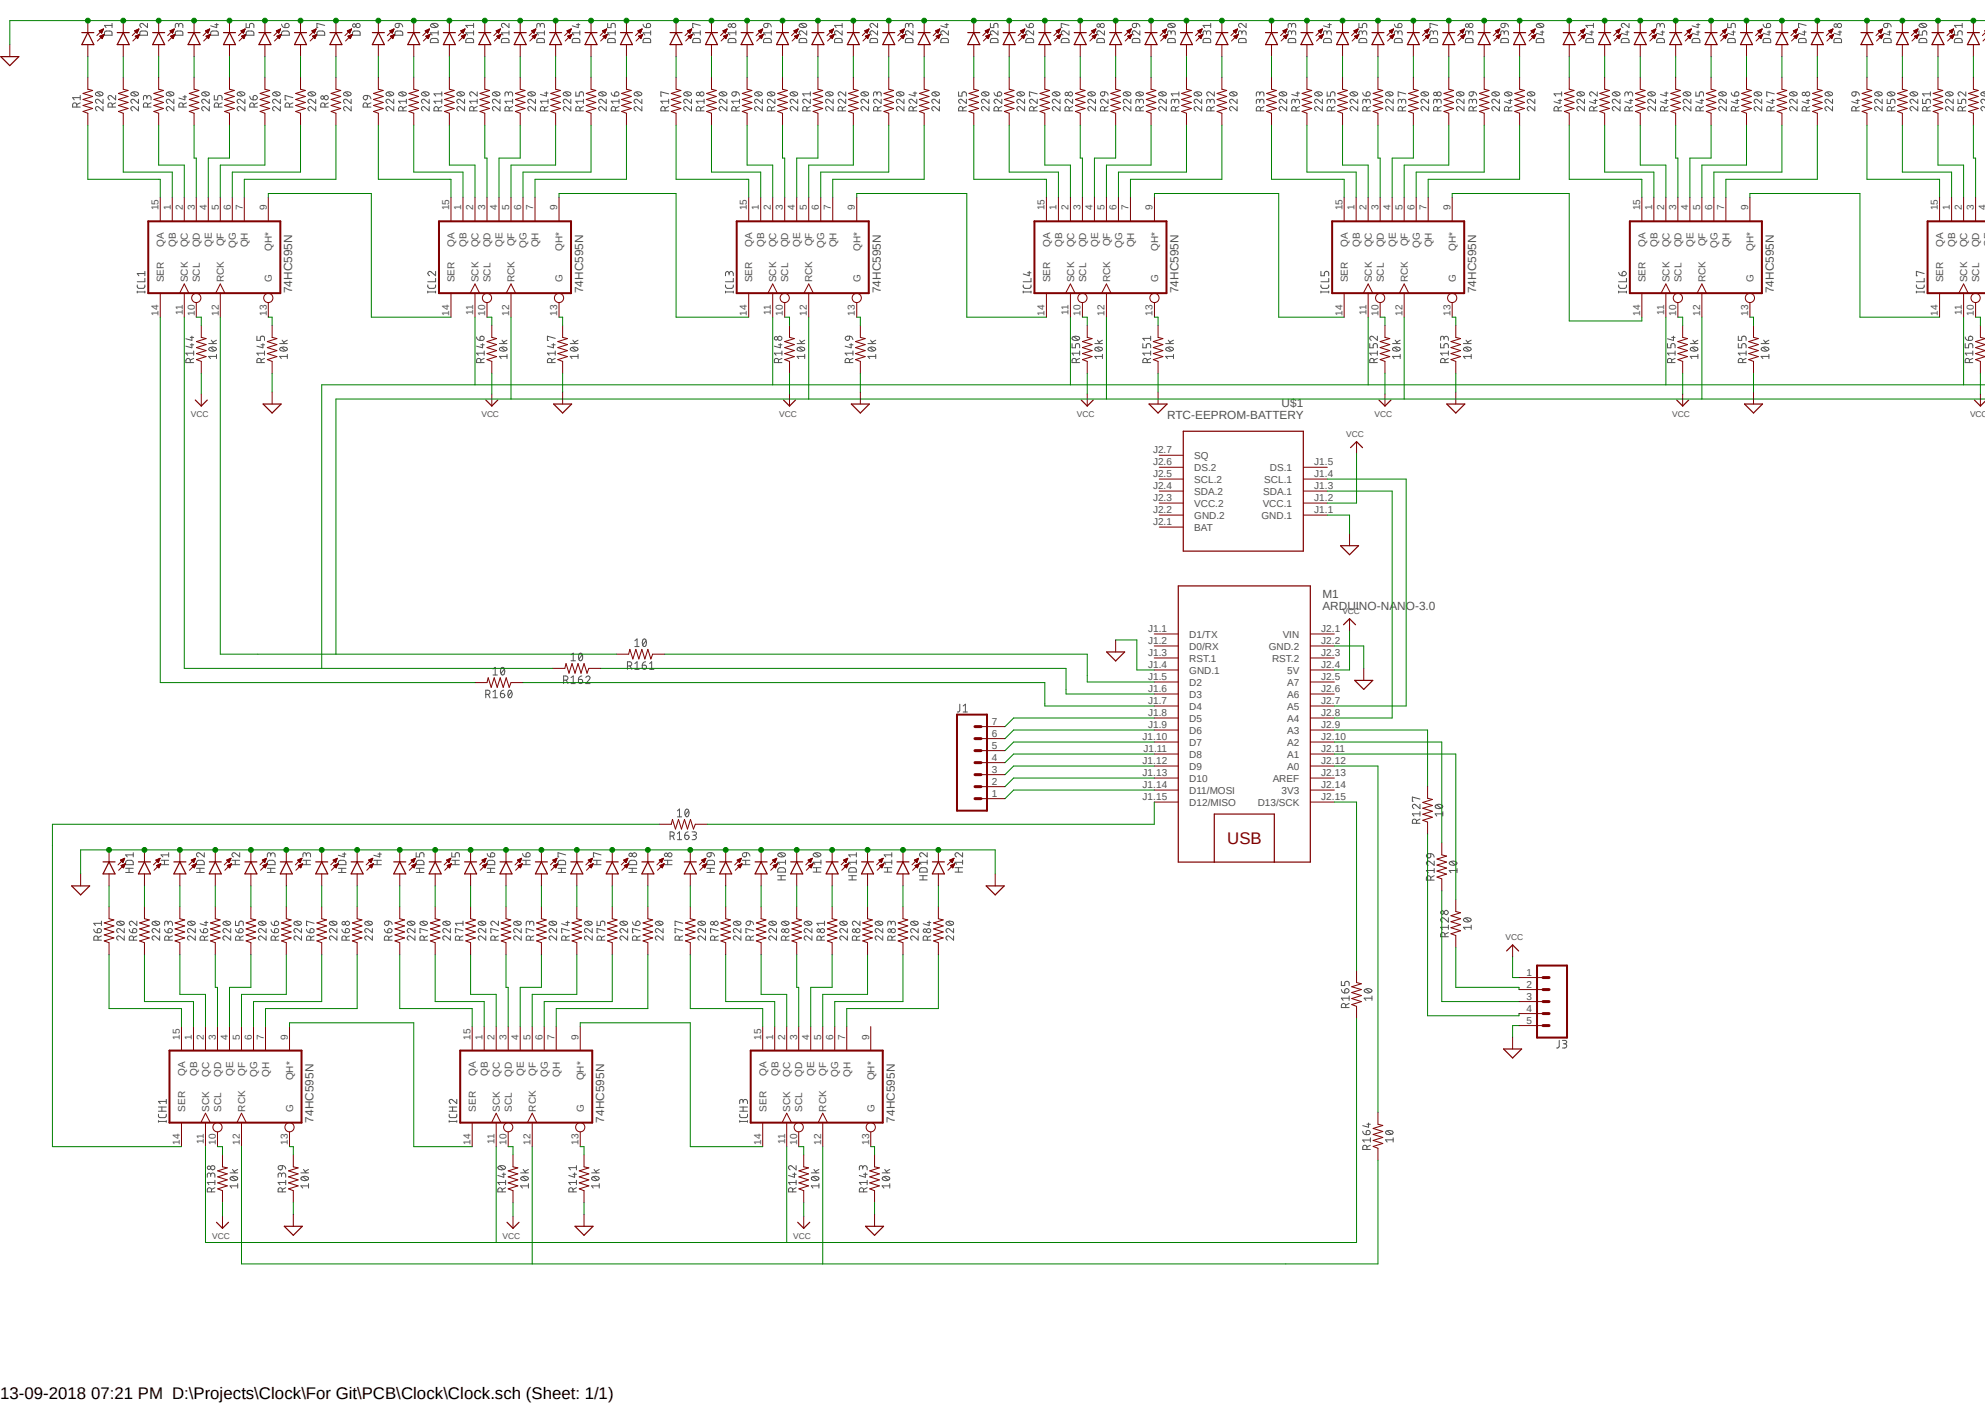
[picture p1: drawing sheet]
<svg xmlns="http://www.w3.org/2000/svg" width="420mm" height="297mm" viewBox="0 0 420 297" stroke-linecap="round" stroke-linejoin="round" font-family="sans-serif">
<defs><g id="words">
<text font-size="3.6" fill="#800000" x="259.6" y="178.6">USB</text>
<text font-size="3.6" x="0" y="296">13-09-2018 07:21 PM D:\Projects\Clock\For Git\PCB\Clock\Clock.sch (Sheet: 1/1)</text>
<g font-size="2.5" fill="#505050">
<text x="61.8" y="62" transform="rotate(-90 61.8 62)">74HC595N</text>
<text x="123.4" y="62" transform="rotate(-90 123.4 62)">74HC595N</text>
<text x="186.4" y="62" transform="rotate(-90 186.4 62)">74HC595N</text>
<text x="249.3" y="62" transform="rotate(-90 249.3 62)">74HC595N</text>
<text x="312.3" y="62" transform="rotate(-90 312.3 62)">74HC595N</text>
<text x="375.3" y="62" transform="rotate(-90 375.3 62)">74HC595N</text>
<text x="246.9" y="88.7">RTC-EEPROM-BATTERY</text>
<text x="271.1" y="86.1">U$1</text>
<text x="279.8" y="129">ARDUINO-NANO-3.0</text>
<text x="279.8" y="126.5">M1</text>
<text x="66.3" y="237.5" transform="rotate(-90 66.3 237.5)">74HC595N</text>
<text x="127.8" y="237.5" transform="rotate(-90 127.8 237.5)">74HC595N</text>
<text x="189.3" y="237.5" transform="rotate(-90 189.3 237.5)">74HC595N</text>
</g>
<g font-size="2.1" fill="#505050">
<text x="33.6" y="44.4" transform="rotate(-90 33.6 44.4)">15</text>
<text x="36.1" y="44.4" transform="rotate(-90 36.1 44.4)">1</text>
<text x="38.6" y="44.4" transform="rotate(-90 38.6 44.4)">2</text>
<text x="41.2" y="44.4" transform="rotate(-90 41.2 44.4)">3</text>
<text x="43.7" y="44.4" transform="rotate(-90 43.7 44.4)">4</text>
<text x="46.3" y="44.4" transform="rotate(-90 46.3 44.4)">5</text>
<text x="48.8" y="44.4" transform="rotate(-90 48.8 44.4)">6</text>
<text x="51.3" y="44.4" transform="rotate(-90 51.3 44.4)">7</text>
<text x="56.4" y="44.4" transform="rotate(-90 56.4 44.4)">9</text>
<text x="95" y="44.4" transform="rotate(-90 95 44.4)">15</text>
<text x="97.6" y="44.4" transform="rotate(-90 97.6 44.4)">1</text>
<text x="100.1" y="44.4" transform="rotate(-90 100.1 44.4)">2</text>
<text x="102.7" y="44.4" transform="rotate(-90 102.7 44.4)">3</text>
<text x="105.2" y="44.4" transform="rotate(-90 105.2 44.4)">4</text>
<text x="107.7" y="44.4" transform="rotate(-90 107.7 44.4)">5</text>
<text x="110.3" y="44.4" transform="rotate(-90 110.3 44.4)">6</text>
<text x="112.8" y="44.4" transform="rotate(-90 112.8 44.4)">7</text>
<text x="117.9" y="44.4" transform="rotate(-90 117.9 44.4)">9</text>
<text x="158" y="44.4" transform="rotate(-90 158 44.4)">15</text>
<text x="160.6" y="44.4" transform="rotate(-90 160.6 44.4)">1</text>
<text x="163.1" y="44.4" transform="rotate(-90 163.1 44.4)">2</text>
<text x="165.6" y="44.4" transform="rotate(-90 165.6 44.4)">3</text>
<text x="168.2" y="44.4" transform="rotate(-90 168.2 44.4)">4</text>
<text x="170.7" y="44.4" transform="rotate(-90 170.7 44.4)">5</text>
<text x="173.3" y="44.4" transform="rotate(-90 173.3 44.4)">6</text>
<text x="175.8" y="44.4" transform="rotate(-90 175.8 44.4)">7</text>
<text x="180.9" y="44.4" transform="rotate(-90 180.9 44.4)">9</text>
<text x="221" y="44.4" transform="rotate(-90 221 44.4)">15</text>
<text x="223.6" y="44.4" transform="rotate(-90 223.6 44.4)">1</text>
<text x="226.1" y="44.4" transform="rotate(-90 226.1 44.4)">2</text>
<text x="228.6" y="44.4" transform="rotate(-90 228.6 44.4)">3</text>
<text x="231.2" y="44.4" transform="rotate(-90 231.2 44.4)">4</text>
<text x="233.7" y="44.4" transform="rotate(-90 233.7 44.4)">5</text>
<text x="236.3" y="44.4" transform="rotate(-90 236.3 44.4)">6</text>
<text x="238.8" y="44.4" transform="rotate(-90 238.8 44.4)">7</text>
<text x="243.9" y="44.4" transform="rotate(-90 243.9 44.4)">9</text>
<text x="284" y="44.4" transform="rotate(-90 284 44.4)">15</text>
<text x="286.6" y="44.4" transform="rotate(-90 286.6 44.4)">1</text>
<text x="289.1" y="44.4" transform="rotate(-90 289.1 44.4)">2</text>
<text x="291.6" y="44.4" transform="rotate(-90 291.6 44.4)">3</text>
<text x="294.2" y="44.4" transform="rotate(-90 294.2 44.4)">4</text>
<text x="296.7" y="44.4" transform="rotate(-90 296.7 44.4)">5</text>
<text x="299.3" y="44.4" transform="rotate(-90 299.3 44.4)">6</text>
<text x="301.8" y="44.4" transform="rotate(-90 301.8 44.4)">7</text>
<text x="306.9" y="44.4" transform="rotate(-90 306.9 44.4)">9</text>
<text x="347" y="44.4" transform="rotate(-90 347 44.4)">15</text>
<text x="349.5" y="44.4" transform="rotate(-90 349.5 44.4)">1</text>
<text x="352.1" y="44.4" transform="rotate(-90 352.1 44.4)">2</text>
<text x="354.6" y="44.4" transform="rotate(-90 354.6 44.4)">3</text>
<text x="357.2" y="44.4" transform="rotate(-90 357.2 44.4)">4</text>
<text x="359.7" y="44.4" transform="rotate(-90 359.7 44.4)">5</text>
<text x="362.2" y="44.4" transform="rotate(-90 362.2 44.4)">6</text>
<text x="364.8" y="44.4" transform="rotate(-90 364.8 44.4)">7</text>
<text x="369.9" y="44.4" transform="rotate(-90 369.9 44.4)">9</text>
<text x="410" y="44.4" transform="rotate(-90 410 44.4)">15</text>
<text x="412.5" y="44.4" transform="rotate(-90 412.5 44.4)">1</text>
<text x="415.1" y="44.4" transform="rotate(-90 415.1 44.4)">2</text>
<text x="417.6" y="44.4" transform="rotate(-90 417.6 44.4)">3</text>
<text x="420.2" y="44.4" transform="rotate(-90 420.2 44.4)">4</text>
<text x="34.7" y="52.2" transform="rotate(-90 34.7 52.2)">QA</text>
<text x="37.2" y="52.2" transform="rotate(-90 37.2 52.2)">QB</text>
<text x="39.8" y="52.3" transform="rotate(-90 39.8 52.3)">QC</text>
<text x="42.3" y="52.3" transform="rotate(-90 42.3 52.3)">QD</text>
<text x="44.8" y="52.2" transform="rotate(-90 44.8 52.2)">QE</text>
<text x="47.4" y="52.1" transform="rotate(-90 47.4 52.1)">QF</text>
<text x="49.9" y="52.5" transform="rotate(-90 49.9 52.5)">QG</text>
<text x="52.5" y="52.3" transform="rotate(-90 52.5 52.3)">QH</text>
<text x="57.5" y="53.1" transform="rotate(-90 57.5 53.1)">QH*</text>
<text x="96.2" y="52.2" transform="rotate(-90 96.2 52.2)">QA</text>
<text x="98.7" y="52.2" transform="rotate(-90 98.7 52.2)">QB</text>
<text x="101.3" y="52.3" transform="rotate(-90 101.3 52.3)">QC</text>
<text x="103.8" y="52.3" transform="rotate(-90 103.8 52.3)">QD</text>
<text x="106.3" y="52.2" transform="rotate(-90 106.3 52.2)">QE</text>
<text x="108.9" y="52.1" transform="rotate(-90 108.9 52.1)">QF</text>
<text x="111.4" y="52.5" transform="rotate(-90 111.4 52.5)">QG</text>
<text x="114" y="52.3" transform="rotate(-90 114 52.3)">QH</text>
<text x="119" y="53.1" transform="rotate(-90 119 53.1)">QH*</text>
<text x="159.2" y="52.2" transform="rotate(-90 159.2 52.2)">QA</text>
<text x="161.7" y="52.2" transform="rotate(-90 161.7 52.2)">QB</text>
<text x="164.3" y="52.3" transform="rotate(-90 164.3 52.3)">QC</text>
<text x="166.8" y="52.3" transform="rotate(-90 166.8 52.3)">QD</text>
<text x="169.3" y="52.2" transform="rotate(-90 169.3 52.2)">QE</text>
<text x="171.9" y="52.1" transform="rotate(-90 171.9 52.1)">QF</text>
<text x="174.4" y="52.5" transform="rotate(-90 174.4 52.5)">QG</text>
<text x="177" y="52.3" transform="rotate(-90 177 52.3)">QH</text>
<text x="182" y="53.1" transform="rotate(-90 182 53.1)">QH*</text>
<text x="222.2" y="52.2" transform="rotate(-90 222.2 52.2)">QA</text>
<text x="224.7" y="52.2" transform="rotate(-90 224.7 52.2)">QB</text>
<text x="227.2" y="52.3" transform="rotate(-90 227.2 52.3)">QC</text>
<text x="229.8" y="52.3" transform="rotate(-90 229.8 52.3)">QD</text>
<text x="232.3" y="52.2" transform="rotate(-90 232.3 52.2)">QE</text>
<text x="234.9" y="52.1" transform="rotate(-90 234.9 52.1)">QF</text>
<text x="237.4" y="52.5" transform="rotate(-90 237.4 52.5)">QG</text>
<text x="239.9" y="52.3" transform="rotate(-90 239.9 52.3)">QH</text>
<text x="245" y="53.1" transform="rotate(-90 245 53.1)">QH*</text>
<text x="285.2" y="52.2" transform="rotate(-90 285.2 52.2)">QA</text>
<text x="287.7" y="52.2" transform="rotate(-90 287.7 52.2)">QB</text>
<text x="290.2" y="52.3" transform="rotate(-90 290.2 52.3)">QC</text>
<text x="292.8" y="52.3" transform="rotate(-90 292.8 52.3)">QD</text>
<text x="295.3" y="52.2" transform="rotate(-90 295.3 52.2)">QE</text>
<text x="297.9" y="52.1" transform="rotate(-90 297.9 52.1)">QF</text>
<text x="300.4" y="52.5" transform="rotate(-90 300.4 52.5)">QG</text>
<text x="302.9" y="52.3" transform="rotate(-90 302.9 52.3)">QH</text>
<text x="308" y="53.1" transform="rotate(-90 308 53.1)">QH*</text>
<text x="348.1" y="52.2" transform="rotate(-90 348.1 52.2)">QA</text>
<text x="350.7" y="52.2" transform="rotate(-90 350.7 52.2)">QB</text>
<text x="353.2" y="52.3" transform="rotate(-90 353.2 52.3)">QC</text>
<text x="355.8" y="52.3" transform="rotate(-90 355.8 52.3)">QD</text>
<text x="358.3" y="52.2" transform="rotate(-90 358.3 52.2)">QE</text>
<text x="360.8" y="52.1" transform="rotate(-90 360.8 52.1)">QF</text>
<text x="363.4" y="52.5" transform="rotate(-90 363.4 52.5)">QG</text>
<text x="365.9" y="52.3" transform="rotate(-90 365.9 52.3)">QH</text>
<text x="371" y="53.1" transform="rotate(-90 371 53.1)">QH*</text>
<text x="411.1" y="52.2" transform="rotate(-90 411.1 52.2)">QA</text>
<text x="413.7" y="52.2" transform="rotate(-90 413.7 52.2)">QB</text>
<text x="416.2" y="52.3" transform="rotate(-90 416.2 52.3)">QC</text>
<text x="418.8" y="52.3" transform="rotate(-90 418.8 52.3)">QD</text>
<text x="34.7" y="59.7" transform="rotate(-90 34.7 59.7)">SER</text>
<text x="39.8" y="59.7" transform="rotate(-90 39.8 59.7)">SCK</text>
<text x="42.3" y="59.7" transform="rotate(-90 42.3 59.7)">SCL</text>
<text x="47.4" y="59.7" transform="rotate(-90 47.4 59.7)">RCK</text>
<text x="57.5" y="59.7" transform="rotate(-90 57.5 59.7)">G</text>
<text x="96.2" y="59.7" transform="rotate(-90 96.2 59.7)">SER</text>
<text x="101.3" y="59.7" transform="rotate(-90 101.3 59.7)">SCK</text>
<text x="103.8" y="59.7" transform="rotate(-90 103.8 59.7)">SCL</text>
<text x="108.9" y="59.7" transform="rotate(-90 108.9 59.7)">RCK</text>
<text x="119" y="59.7" transform="rotate(-90 119 59.7)">G</text>
<text x="159.2" y="59.7" transform="rotate(-90 159.2 59.7)">SER</text>
<text x="164.3" y="59.7" transform="rotate(-90 164.3 59.7)">SCK</text>
<text x="166.8" y="59.7" transform="rotate(-90 166.8 59.7)">SCL</text>
<text x="171.9" y="59.7" transform="rotate(-90 171.9 59.7)">RCK</text>
<text x="182" y="59.7" transform="rotate(-90 182 59.7)">G</text>
<text x="222.2" y="59.7" transform="rotate(-90 222.2 59.7)">SER</text>
<text x="227.2" y="59.7" transform="rotate(-90 227.2 59.7)">SCK</text>
<text x="229.8" y="59.7" transform="rotate(-90 229.8 59.7)">SCL</text>
<text x="234.9" y="59.7" transform="rotate(-90 234.9 59.7)">RCK</text>
<text x="245" y="59.7" transform="rotate(-90 245 59.7)">G</text>
<text x="285.2" y="59.7" transform="rotate(-90 285.2 59.7)">SER</text>
<text x="290.2" y="59.7" transform="rotate(-90 290.2 59.7)">SCK</text>
<text x="292.8" y="59.7" transform="rotate(-90 292.8 59.7)">SCL</text>
<text x="297.9" y="59.7" transform="rotate(-90 297.9 59.7)">RCK</text>
<text x="308" y="59.7" transform="rotate(-90 308 59.7)">G</text>
<text x="348.1" y="59.7" transform="rotate(-90 348.1 59.7)">SER</text>
<text x="353.2" y="59.7" transform="rotate(-90 353.2 59.7)">SCK</text>
<text x="355.8" y="59.7" transform="rotate(-90 355.8 59.7)">SCL</text>
<text x="360.8" y="59.7" transform="rotate(-90 360.8 59.7)">RCK</text>
<text x="371" y="59.7" transform="rotate(-90 371 59.7)">G</text>
<text x="411.1" y="59.7" transform="rotate(-90 411.1 59.7)">SER</text>
<text x="416.2" y="59.7" transform="rotate(-90 416.2 59.7)">SCK</text>
<text x="418.8" y="59.7" transform="rotate(-90 418.8 59.7)">SCL</text>
<text x="33.6" y="66.8" transform="rotate(-90 33.6 66.8)">14</text>
<text x="38.6" y="66.6" transform="rotate(-90 38.6 66.6)">11</text>
<text x="41.2" y="66.8" transform="rotate(-90 41.2 66.8)">10</text>
<text x="46.3" y="66.8" transform="rotate(-90 46.3 66.8)">12</text>
<text x="56.4" y="66.8" transform="rotate(-90 56.4 66.8)">13</text>
<text x="95" y="66.8" transform="rotate(-90 95 66.8)">14</text>
<text x="100.1" y="66.6" transform="rotate(-90 100.1 66.6)">11</text>
<text x="102.7" y="66.8" transform="rotate(-90 102.7 66.8)">10</text>
<text x="107.7" y="66.8" transform="rotate(-90 107.7 66.8)">12</text>
<text x="117.9" y="66.8" transform="rotate(-90 117.9 66.8)">13</text>
<text x="158" y="66.8" transform="rotate(-90 158 66.8)">14</text>
<text x="163.1" y="66.6" transform="rotate(-90 163.1 66.6)">11</text>
<text x="165.6" y="66.8" transform="rotate(-90 165.6 66.8)">10</text>
<text x="170.7" y="66.8" transform="rotate(-90 170.7 66.8)">12</text>
<text x="180.9" y="66.8" transform="rotate(-90 180.9 66.8)">13</text>
<text x="221" y="66.8" transform="rotate(-90 221 66.8)">14</text>
<text x="226.1" y="66.6" transform="rotate(-90 226.1 66.6)">11</text>
<text x="228.6" y="66.8" transform="rotate(-90 228.6 66.8)">10</text>
<text x="233.7" y="66.8" transform="rotate(-90 233.7 66.8)">12</text>
<text x="243.9" y="66.8" transform="rotate(-90 243.9 66.8)">13</text>
<text x="284" y="66.8" transform="rotate(-90 284 66.8)">14</text>
<text x="289.1" y="66.6" transform="rotate(-90 289.1 66.6)">11</text>
<text x="291.6" y="66.8" transform="rotate(-90 291.6 66.8)">10</text>
<text x="296.7" y="66.8" transform="rotate(-90 296.7 66.8)">12</text>
<text x="306.9" y="66.8" transform="rotate(-90 306.9 66.8)">13</text>
<text x="347" y="66.8" transform="rotate(-90 347 66.8)">14</text>
<text x="352.1" y="66.6" transform="rotate(-90 352.1 66.6)">11</text>
<text x="354.6" y="66.8" transform="rotate(-90 354.6 66.8)">10</text>
<text x="359.7" y="66.8" transform="rotate(-90 359.7 66.8)">12</text>
<text x="369.9" y="66.8" transform="rotate(-90 369.9 66.8)">13</text>
<text x="410" y="66.8" transform="rotate(-90 410 66.8)">14</text>
<text x="415.1" y="66.6" transform="rotate(-90 415.1 66.6)">11</text>
<text x="417.6" y="66.8" transform="rotate(-90 417.6 66.8)">10</text>
<text x="244" y="95.9">J2.7</text>
<text x="244" y="101">J2.5</text>
<text x="244" y="98.5">J2.6</text>
<text x="252.7" y="99.6">DS.2</text>
<text x="252.7" y="97.1">SQ</text>
<text x="268.7" y="99.6">DS.1</text>
<text x="278.1" y="101">J1.4</text>
<text x="278.1" y="98.5">J1.5</text>
<text x="244" y="106.1">J2.3</text>
<text x="244" y="103.5">J2.4</text>
<text x="252.7" y="107.2">VCC.2</text>
<text x="252.7" y="104.7">SDA.2</text>
<text x="252.7" y="102.1">SCL.2</text>
<text x="267.2" y="107.2">VCC.1</text>
<text x="267.3" y="104.6">SDA.1</text>
<text x="267.5" y="102.1">SCL.1</text>
<text x="278.1" y="106.1">J1.2</text>
<text x="278.1" y="103.5">J1.3</text>
<text x="244" y="111.2">J2.1</text>
<text x="244" y="108.6">J2.2</text>
<text x="252.7" y="112.3">BAT</text>
<text x="252.7" y="109.7">GND.2</text>
<text x="266.9" y="109.7">GND.1</text>
<text x="278.1" y="108.6">J1.1</text>
<text x="242.9" y="133.8">J1.1</text>
<text x="242.9" y="136.3">J1.2</text>
<text x="251.6" y="134.9">D1/TX</text>
<text x="251.6" y="137.4">D0/RX</text>
<text x="268.4" y="137.4">GND.2</text>
<text x="271.4" y="134.9">VIN</text>
<text x="279.6" y="133.8">J2.1</text>
<text x="279.6" y="136.3">J2.2</text>
<text x="242.9" y="138.9">J1.3</text>
<text x="242.9" y="141.4">J1.4</text>
<text x="242.9" y="143.9">J1.5</text>
<text x="251.6" y="140">RST.1</text>
<text x="251.6" y="142.5">GND.1</text>
<text x="269.2" y="140">RST.2</text>
<text x="272.3" y="142.5">5V</text>
<text x="279.6" y="138.9">J2.3</text>
<text x="279.6" y="141.4">J2.4</text>
<text x="279.6" y="143.9">J2.5</text>
<text x="242.9" y="146.5">J1.6</text>
<text x="242.9" y="149">J1.7</text>
<text x="251.6" y="145">D2</text>
<text x="251.6" y="147.6">D3</text>
<text x="272.3" y="145">A7</text>
<text x="272.3" y="147.6">A6</text>
<text x="279.6" y="146.5">J2.6</text>
<text x="279.6" y="149">J2.7</text>
<text x="209.9" y="155.9">6</text>
<text x="209.9" y="153.4">7</text>
<text x="242.9" y="151.6">J1.8</text>
<text x="242.9" y="154.1">J1.9</text>
<text x="251.6" y="150.1">D4</text>
<text x="251.6" y="152.7">D5</text>
<text x="251.6" y="155.2">D6</text>
<text x="272.3" y="150.1">A5</text>
<text x="272.3" y="152.7">A4</text>
<text x="272.3" y="155.2">A3</text>
<text x="279.6" y="151.6">J2.8</text>
<text x="279.6" y="154.1">J2.9</text>
<text x="209.9" y="161">4</text>
<text x="209.9" y="158.5">5</text>
<text x="241.8" y="156.6">J1.10</text>
<text x="241.8" y="161.7">J1.12</text>
<text x="241.9" y="159.2">J1.11</text>
<text x="251.6" y="157.7">D7</text>
<text x="251.6" y="160.3">D8</text>
<text x="272.3" y="157.7">A2</text>
<text x="272.3" y="160.3">A1</text>
<text x="279.6" y="156.6">J2.10</text>
<text x="279.6" y="159.2">J2.11</text>
<text x="279.6" y="161.7">J2.12</text>
<text x="209.9" y="166.1">2</text>
<text x="209.9" y="163.5">3</text>
<text x="241.8" y="164.3">J1.13</text>
<text x="241.8" y="166.8">J1.14</text>
<text x="251.6" y="162.8">D9</text>
<text x="251.6" y="165.4">D10</text>
<text x="251.6" y="167.9">D11/MOSI</text>
<text x="269.3" y="165.4">AREF</text>
<text x="271.1" y="167.9">3V3</text>
<text x="272.3" y="162.8">A0</text>
<text x="279.6" y="164.3">J2.13</text>
<text x="279.6" y="166.8">J2.14</text>
<text x="209.9" y="168.6">1</text>
<text x="241.8" y="169.3">J1.15</text>
<text x="251.6" y="170.4">D12/MISO</text>
<text x="266.1" y="170.4">D13/SCK</text>
<text x="279.6" y="169.3">J2.15</text>
<text x="323" y="206.5">1</text>
<text x="323" y="209">2</text>
<text x="323" y="211.5">3</text>
<text x="323" y="214.1">4</text>
<text x="38.1" y="219.9" transform="rotate(-90 38.1 219.9)">15</text>
<text x="40.6" y="219.9" transform="rotate(-90 40.6 219.9)">1</text>
<text x="43.1" y="219.9" transform="rotate(-90 43.1 219.9)">2</text>
<text x="45.7" y="219.9" transform="rotate(-90 45.7 219.9)">3</text>
<text x="48.2" y="219.9" transform="rotate(-90 48.2 219.9)">4</text>
<text x="50.8" y="219.9" transform="rotate(-90 50.8 219.9)">5</text>
<text x="53.3" y="219.9" transform="rotate(-90 53.3 219.9)">6</text>
<text x="55.8" y="219.9" transform="rotate(-90 55.8 219.9)">7</text>
<text x="60.9" y="219.9" transform="rotate(-90 60.9 219.9)">9</text>
<text x="99.6" y="219.9" transform="rotate(-90 99.6 219.9)">15</text>
<text x="102.1" y="219.9" transform="rotate(-90 102.1 219.9)">1</text>
<text x="104.6" y="219.9" transform="rotate(-90 104.6 219.9)">2</text>
<text x="107.2" y="219.9" transform="rotate(-90 107.2 219.9)">3</text>
<text x="109.7" y="219.9" transform="rotate(-90 109.7 219.9)">4</text>
<text x="112.3" y="219.9" transform="rotate(-90 112.3 219.9)">5</text>
<text x="114.8" y="219.9" transform="rotate(-90 114.8 219.9)">6</text>
<text x="117.3" y="219.9" transform="rotate(-90 117.3 219.9)">7</text>
<text x="122.4" y="219.9" transform="rotate(-90 122.4 219.9)">9</text>
<text x="161" y="219.9" transform="rotate(-90 161 219.9)">15</text>
<text x="163.6" y="219.9" transform="rotate(-90 163.6 219.9)">1</text>
<text x="166.1" y="219.9" transform="rotate(-90 166.1 219.9)">2</text>
<text x="168.7" y="219.9" transform="rotate(-90 168.7 219.9)">3</text>
<text x="171.2" y="219.9" transform="rotate(-90 171.2 219.9)">4</text>
<text x="173.7" y="219.9" transform="rotate(-90 173.7 219.9)">5</text>
<text x="176.3" y="219.9" transform="rotate(-90 176.3 219.9)">6</text>
<text x="178.8" y="219.9" transform="rotate(-90 178.8 219.9)">7</text>
<text x="183.9" y="219.9" transform="rotate(-90 183.9 219.9)">9</text>
<text x="323" y="216.6">5</text>
<text x="39.2" y="227.6" transform="rotate(-90 39.2 227.6)">QA</text>
<text x="41.7" y="227.6" transform="rotate(-90 41.7 227.6)">QB</text>
<text x="44.2" y="227.8" transform="rotate(-90 44.2 227.8)">QC</text>
<text x="46.8" y="227.8" transform="rotate(-90 46.8 227.8)">QD</text>
<text x="49.3" y="227.6" transform="rotate(-90 49.3 227.6)">QE</text>
<text x="51.9" y="227.5" transform="rotate(-90 51.9 227.5)">QF</text>
<text x="54.4" y="227.9" transform="rotate(-90 54.4 227.9)">QG</text>
<text x="56.9" y="227.8" transform="rotate(-90 56.9 227.8)">QH</text>
<text x="100.7" y="227.6" transform="rotate(-90 100.7 227.6)">QA</text>
<text x="103.2" y="227.6" transform="rotate(-90 103.2 227.6)">QB</text>
<text x="105.7" y="227.8" transform="rotate(-90 105.7 227.8)">QC</text>
<text x="108.3" y="227.8" transform="rotate(-90 108.3 227.8)">QD</text>
<text x="110.8" y="227.6" transform="rotate(-90 110.8 227.6)">QE</text>
<text x="113.4" y="227.5" transform="rotate(-90 113.4 227.5)">QF</text>
<text x="115.9" y="227.9" transform="rotate(-90 115.9 227.9)">QG</text>
<text x="118.4" y="227.8" transform="rotate(-90 118.4 227.8)">QH</text>
<text x="162.2" y="227.6" transform="rotate(-90 162.2 227.6)">QA</text>
<text x="164.7" y="227.6" transform="rotate(-90 164.7 227.6)">QB</text>
<text x="167.2" y="227.8" transform="rotate(-90 167.2 227.8)">QC</text>
<text x="169.8" y="227.8" transform="rotate(-90 169.8 227.8)">QD</text>
<text x="172.3" y="227.6" transform="rotate(-90 172.3 227.6)">QE</text>
<text x="174.8" y="227.5" transform="rotate(-90 174.8 227.5)">QF</text>
<text x="177.4" y="227.9" transform="rotate(-90 177.4 227.9)">QG</text>
<text x="179.9" y="227.8" transform="rotate(-90 179.9 227.8)">QH</text>
<text x="62" y="228.6" transform="rotate(-90 62 228.6)">QH*</text>
<text x="123.5" y="228.6" transform="rotate(-90 123.5 228.6)">QH*</text>
<text x="185" y="228.6" transform="rotate(-90 185 228.6)">QH*</text>
<text x="39.2" y="235.2" transform="rotate(-90 39.2 235.2)">SER</text>
<text x="44.2" y="235.2" transform="rotate(-90 44.2 235.2)">SCK</text>
<text x="46.8" y="235.2" transform="rotate(-90 46.8 235.2)">SCL</text>
<text x="51.9" y="235.2" transform="rotate(-90 51.9 235.2)">RCK</text>
<text x="62" y="235.2" transform="rotate(-90 62 235.2)">G</text>
<text x="100.7" y="235.2" transform="rotate(-90 100.7 235.2)">SER</text>
<text x="105.7" y="235.2" transform="rotate(-90 105.7 235.2)">SCK</text>
<text x="108.3" y="235.2" transform="rotate(-90 108.3 235.2)">SCL</text>
<text x="113.4" y="235.2" transform="rotate(-90 113.4 235.2)">RCK</text>
<text x="123.5" y="235.2" transform="rotate(-90 123.5 235.2)">G</text>
<text x="162.2" y="235.2" transform="rotate(-90 162.2 235.2)">SER</text>
<text x="167.2" y="235.2" transform="rotate(-90 167.2 235.2)">SCK</text>
<text x="169.8" y="235.2" transform="rotate(-90 169.8 235.2)">SCL</text>
<text x="174.8" y="235.2" transform="rotate(-90 174.8 235.2)">RCK</text>
<text x="185" y="235.2" transform="rotate(-90 185 235.2)">G</text>
<text x="38.1" y="242.2" transform="rotate(-90 38.1 242.2)">14</text>
<text x="43.1" y="242" transform="rotate(-90 43.1 242)">11</text>
<text x="45.7" y="242.2" transform="rotate(-90 45.7 242.2)">10</text>
<text x="50.8" y="242.2" transform="rotate(-90 50.8 242.2)">12</text>
<text x="60.9" y="242.2" transform="rotate(-90 60.9 242.2)">13</text>
<text x="99.6" y="242.2" transform="rotate(-90 99.6 242.2)">14</text>
<text x="104.6" y="242" transform="rotate(-90 104.6 242)">11</text>
<text x="107.2" y="242.2" transform="rotate(-90 107.2 242.2)">10</text>
<text x="112.3" y="242.2" transform="rotate(-90 112.3 242.2)">12</text>
<text x="122.4" y="242.2" transform="rotate(-90 122.4 242.2)">13</text>
<text x="161" y="242.2" transform="rotate(-90 161 242.2)">14</text>
<text x="166.1" y="242" transform="rotate(-90 166.1 242)">11</text>
<text x="168.7" y="242.2" transform="rotate(-90 168.7 242.2)">10</text>
<text x="173.7" y="242.2" transform="rotate(-90 173.7 242.2)">12</text>
<text x="183.9" y="242.2" transform="rotate(-90 183.9 242.2)">13</text>
</g>
<g font-size="1.8" fill="#505050">
<text x="40.4" y="88.2">VCC</text>
<text x="101.9" y="88.2">VCC</text>
<text x="164.8" y="88.2">VCC</text>
<text x="227.8" y="88.2">VCC</text>
<text x="290.8" y="88.2">VCC</text>
<text x="353.8" y="88.2">VCC</text>
<text x="416.8" y="88.2">VCC</text>
<text x="284.8" y="92.4">VCC</text>
<text x="284" y="129.9">VCC</text>
<text x="318.5" y="198.9">VCC</text>
<text x="44.9" y="262.1">VCC</text>
<text x="106.3" y="262.1">VCC</text>
<text x="167.9" y="262.1">VCC</text>
</g>
</g></defs>
<path d="M0 0l420 193.5M420 74l-420 193.5" fill="none" stroke="#fff" stroke-width=".21"/>
<g fill="none" stroke="#505050" stroke-width=".21">
<path d="M20.2 19.7l.8-.3a.67 .67 0 0 1 .8 .5 .93 .93 0 0 1-1.6 0zM20.5 19.5l.9 .7M22.3 6.6a1.4 1.4 0 0 1 1.4 .2v.7h-1.6v-.7zM23.7 5v.8M23.7 5.4h-1.6l.3 .4M27.7 19.7l.8-.3a.58 .58 0 0 1 .8 .7l-.8 .2a.58 .58 0 0 1-.8-.6zM28 19.5l1 .7M29.8 6.6a1.4 1.4 0 0 1 1.4 .2v.7h-1.6v-.7zM31.2 5v.8l-.9-.7a.45 .45 0 0 0-.7 .1 .45 .45 0 0 0 .3 .6M35.2 19.7l.8-.3a.58 .58 0 0 1 .7 .7l-.7 .2a.58 .58 0 0 1-.8-.6zM35.5 19.5l.9 .7M37.3 6.6a1.3 1.3 0 0 1 1.4 .2v.7h-1.6v-.7z"/>
<path d="M37.8 5.4v-.2a.46 .46 0 0 1 .5-.2 .46 .46 0 0 1 .4 .4v.4M37.8 5.7v-.6a.37 .37 0 0 0-.4-.1 .37 .37 0 0 0-.3 .3v.5M42.7 19.7l.8-.3a.58 .58 0 0 1 .7 .7l-.7 .2a.58 .58 0 0 1-.8-.6zM43.1 19.5l.8 .7M44.8 6.6a1.3 1.3 0 0 1 1.3 .2l.1 .7h-1.6v-.7zM45.5 5.2h.7M45.8 5v.8l-1.2-.3M50.4 19.6l.6-.2a.58 .58 0 0 1 .7 .7l-.7 .2a.65 .65 0 0 1-.8-.4zM50.5 19.5l.9 .7M52.1 5v.8h.7v-.5a.49 .49 0 0 1 .5-.4 .49 .49 0 0 1 .4 .4v.5M52.3 6.6a1.3 1.3 0 0 1 1.3 .2l.1 .7h-1.6v-.5zM57.7 19.7l.8-.3a.78 .78 0 0 1 .8 .5 .96 .96 0 0 1-1.6 0z"/>
<path d="M58 19.5l.9 .7M59.6 5.1a.72 .72 0 0 0 .7 .7M59.8 6.6a1.26 1.26 0 0 1 1.3 .2l.1 .7h-1.6v-.5zM60.3 5.1a.46 .46 0 0 1 .8 0 .46 .46 0 0 1-.4 .7h-.4zM65.2 19.7l.5-.3h.6l.5 .5a.96 .96 0 0 1-1.6 0zM65.5 19.5l.9 .7M67.3 6.6a1.26 1.26 0 0 1 1.3 .2l.1 .7h-1.6v-.5zM68.7 5.4l-1.6-.4v.8h.2M72.7 19.7l.8-.3a.67 .67 0 0 1 .8 .5 .93 .93 0 0 1-1.6 0zM73 19.5l.9 .7M74.6 6.8a1.3 1.3 0 0 1 1.4-.2l.2 .2v.7h-1.6zM81.7 19.7l.8-.3a.58 .58 0 0 1 .7 .7l-.7 .2a.65 .65 0 0 1-.8-.4z"/>
<path d="M82 19.5l.9 .7M83.8 6.6a1.3 1.3 0 0 1 1.3 .2l.1 .7h-1.6v-.5zM83.8 5h.7l-.1 .7a.47 .47 0 0 1-.7 0 .47 .47 0 0 1 .1-.7zM84.4 19.7l.7-.3a.78 .78 0 0 1 .9 .5 .96 .96 0 0 1-1.7 0zM84.5 5a.72 .72 0 0 1 .7 .7M84.7 19.5l.9 .7M89.2 19.7l.8-.3a.78 .78 0 0 1 .8 .5 .96 .96 0 0 1-1.6 0zM89.5 19.5l.9 .7M91.1 5.2l.8-.2a.78 .78 0 0 1 .8 .4 .96 .96 0 0 1-1.6 0zM91.3 8.2a1.26 1.26 0 0 1 1.3 .1l.1 .7h-1.6v-.4zM91.4 5l.9 .8M92.7 6.5v.9"/>
<path d="M92.7 6.9h-1.6l.3 .5M93.5 19.4v.9M93.5 19.9h-1.7l.4 .4M96.7 19.7l.5-.3h.6l.5 .5a.96 .96 0 0 1-1.7 0zM97 19.5l.9 .7M98.6 8.3a1.26 1.26 0 0 1 1.3-.1l.3 .4v.4h-1.6zM100.2 5.4h-1.6l.3 .4M100.2 6.9h-1.6l.3 .5M100.2 5v.8M100.2 6.5v.9M101 19.4v.9l-.9-.7a.44 .44 0 0 0-.7 .1 .44 .44 0 0 0 .3 .6M104.2 19.7l.8-.3a.67 .67 0 0 1 .8 .5 .93 .93 0 0 1-1.6 0z"/>
<path d="M104.5 19.5l.9 .7M106.1 8.3a1.3 1.3 0 0 1 1.4-.1l.2 .1v.7h-1.6zM107.6 19.9v-.3a.46 .46 0 0 1 .5-.2 .46 .46 0 0 1 .4 .5v.4M107.7 5v.8l-.9-.7a.45 .45 0 0 0-.7 .1 .45 .45 0 0 0 .3 .6M107.7 6.9h-1.6l.3 .5M107.7 6.5v.9M111.7 19.7l.8-.3a.58 .58 0 0 1 .7 .7l-.7 .2a.58 .58 0 0 1-.8-.6zM112 19.5l.9 .7M113.8 8.2a1.4 1.4 0 0 1 1.3 .1l.1 .7h-1.6v-.7zM114.3 5.4v-.2a.46 .46 0 0 1 .5-.2 .46 .46 0 0 1 .4 .4v.4M114.3 5.7v-.4a.36 .36 0 0 0-.4-.3 .36 .36 0 0 0-.3 .3v.5M115.2 6.9h-1.6l.3 .5"/>
<path d="M115.2 6.5v.9M115.2 19.7h.8M115.6 19.4v.9l-1.3-.3M119.2 19.7l.8-.3a.58 .58 0 0 1 .7 .7l-.7 .2a.58 .58 0 0 1-.8-.6zM119.5 19.5l.9 .7M121.3 8.2a1.3 1.3 0 0 1 1.3 .1l.1 .7h-1.6v-.7zM121.8 19.4v.9h.8v-.5a.46 .46 0 0 1 .4-.4 .46 .46 0 0 1 .4 .4v.5M122 5.2h.7M122.3 5v.8l-1.2-.3M122.7 6.9h-1.6l.3 .5M122.7 6.5v.9M126.7 19.7l.8-.3a.58 .58 0 0 1 .7 .7l-.7 .2a.58 .58 0 0 1-.8-.6z"/>
<path d="M127 19.5l.9 .7M128.6 5v.8h.7v-.5a.46 .46 0 0 1 .4-.4 .46 .46 0 0 1 .5 .4v.5M128.6 8.3a1.25 1.25 0 0 1 1.5 0l.1 .7h-1.6zM129.3 19.6a.72 .72 0 0 0 .7 .7M130.1 19.6a.46 .46 0 0 1 .8 0 .46 .46 0 0 1-.4 .7h-.5zM130.2 6.9h-1.6l.3 .5M130.2 6.5v.9M134.2 19.7l.8-.3a.58 .58 0 0 1 .7 .7l-.7 .2a.65 .65 0 0 1-.8-.4zM134.5 19.5l.9 .7M136.1 5.1a.72 .72 0 0 0 .7 .7M136.3 8.2a1.3 1.3 0 0 1 1.3 .1l.1 .7h-1.6v-.4zM136.9 5a.47 .47 0 0 1 .8 .2 .47 .47 0 0 1-.5 .6h-.4v-.5z"/>
<path d="M137.7 6.9h-1.6l.3 .5M137.7 6.5v.9M141.5 19.9l-1.7-.5v.9h.2M144.7 19.7l.8-.3a.58 .58 0 0 1 .7 .7l-.7 .2a.65 .65 0 0 1-.8-.4zM145 19.5l.9 .7M146.8 8.2a1.3 1.3 0 0 1 1.3 .1l.1 .7h-1.6v-.4zM148.2 5.4l-1.6-.4v.8h.1M148.2 6.9h-1.6l.3 .5M148.2 6.5v.9M152.2 19.7l.8-.3a.78 .78 0 0 1 .8 .5 .96 .96 0 0 1-1.7 0zM152.5 19.5l.9 .7M154.1 8.3a1.26 1.26 0 0 1 1.3-.1l.3 .4v.4h-1.6z"/>
<path d="M154.9 19.6l.2-.1 .6-.1v.6a.46 .46 0 0 1-.6 .3 .46 .46 0 0 1-.2-.7zM155.7 6.9h-1.6l.3 .5M155.7 6.5v.9M155.7 19.4a.72 .72 0 0 1 .8 .8M159.7 19.7l.4-.3h.7l.5 .5a.96 .96 0 0 1-1.7 0zM160 19.5l.9 .7M161.6 8.3a1.26 1.26 0 0 1 1.3-.1l.3 .4v.4h-1.7zM161.6 5.2l.2-.2h.7v.5a.46 .46 0 0 1-.6 .3 .46 .46 0 0 1-.3-.6zM162.4 19.7l.8-.3a.67 .67 0 0 1 .8 .5 .93 .93 0 0 1-1.7 0zM162.5 5a.72 .72 0 0 1 .7 .7M162.7 19.5l.9 .7M163.2 6.9h-1.7l.4 .5"/>
<path d="M163.2 6.5v.9M167.2 19.7l.8-.3a.67 .67 0 0 1 .8 .5 .93 .93 0 0 1-1.6 0zM167.5 19.5l.9 .7M169.1 8.3a1.3 1.3 0 0 1 1.4-.1l.2 .4v.4h-1.6zM169.1 5.2l.8-.2a.67 .67 0 0 1 .8 .4 .93 .93 0 0 1-1.6 0zM169.4 5l.9 .8M170.7 6.5v.9l-.9-.8a.45 .45 0 0 0-.7 .2 .45 .45 0 0 0 .3 .6M171.4 19.9h-1.6l.4 .4M171.4 19.4v.9M174.7 19.7l.8-.3a.58 .58 0 0 1 .7 .7l-.7 .2a.58 .58 0 0 1-.8-.6zM175 19.5l.9 .7M176.8 8.2a1.4 1.4 0 0 1 1.3 .1l.1 .7h-1.6v-.7z"/>
<path d="M178.2 6.5v.9l-.9-.8a.45 .45 0 0 0-.7 .2 .45 .45 0 0 0 .3 .6M178.2 5.4h-1.6l.3 .4M178.2 5v.8M178.9 19.4v.9l-.8-.7a.44 .44 0 0 0-.7 .1 .44 .44 0 0 0 .3 .6M182.2 19.7l.8-.3a.58 .58 0 0 1 .7 .7l-.7 .2a.58 .58 0 0 1-.8-.6zM182.5 19.5l.9 .7M184.3 8.2a1.3 1.3 0 0 1 1.3 .1l.1 .7h-1.6v-.7zM185.5 19.9l.1-.3a.46 .46 0 0 1 .5-.2 .46 .46 0 0 1 .3 .5v.4M185.7 6.5v.9l-.9-.8a.45 .45 0 0 0-.7 .2 .45 .45 0 0 0 .3 .6M185.7 5v.8l-.9-.7a.45 .45 0 0 0-.7 .1 .45 .45 0 0 0 .3 .6M189.7 19.7l.8-.3a.58 .58 0 0 1 .7 .7l-.7 .2a.58 .58 0 0 1-.8-.6zM190 19.5l.9 .7"/>
<path d="M191.6 8.3a1.25 1.25 0 0 1 1.5 0l.1 .7h-1.6zM192.3 5.4v-.2a.46 .46 0 0 1 .5-.2 .46 .46 0 0 1 .4 .4v.4M192.3 5.7l-.1-.6a.37 .37 0 0 0-.4-.1 .37 .37 0 0 0-.2 .3v.5M193.2 6.5v.9l-.9-.8a.45 .45 0 0 0-.7 .2 .45 .45 0 0 0 .3 .6M193.2 19.7h.8M193.6 19.4v.9l-1.3-.3M197.4 19.6l.6-.2a.58 .58 0 0 1 .7 .7l-.7 .2a.65 .65 0 0 1-.9-.4zM197.5 19.5l.9 .7M199.3 8.2a1.3 1.3 0 0 1 1.3 .1l.1 .7h-1.6v-.4zM199.9 5.2h.8M200.3 5v.8l-1.2-.3M200.7 6.5v.9l-.9-.8a.45 .45 0 0 0-.8 .2 .45 .45 0 0 0 .4 .6"/>
<path d="M202.8 19.4v.9h.7v-.5a.49 .49 0 0 1 .5-.4 .49 .49 0 0 1 .5 .4v.5M207.9 19.6l.5-.2a.58 .58 0 0 1 .8 .7l-.8 .2a.65 .65 0 0 1-.8-.4zM208 19.5l.9 .7M209.5 5v.8h.8v-.5a.46 .46 0 0 1 .4-.4 .46 .46 0 0 1 .5 .4v.5M209.8 8.2a1.3 1.3 0 0 1 1.3 .1l.1 .7h-1.7v-.4zM210.3 19.6a.72 .72 0 0 0 .7 .7M211.1 19.6a.46 .46 0 0 1 .8 0 .46 .46 0 0 1-.4 .7h-.5zM211.2 6.5v.9l-.9-.8a.45 .45 0 0 0-.8 .2 .45 .45 0 0 0 .4 .6M215.2 19.7l.7-.3a.78 .78 0 0 1 .9 .5 .96 .96 0 0 1-1.7 0zM215.5 19.5l.9 .7M217 5.1a.72 .72 0 0 0 .8 .7M217.1 8.3a1.26 1.26 0 0 1 1.3-.1l.3 .4v.4h-1.7z"/>
<path d="M217.8 5.1a.46 .46 0 0 1 .8 0 .46 .46 0 0 1-.4 .7h-.4zM218.7 6.5v.9l-.9-.8a.44 .44 0 0 0-.7 .2 .44 .44 0 0 0 .3 .6M219.5 19.9l-1.7-.5v.9h.2M222.7 19.7l.4-.3h.7l.5 .5a.96 .96 0 0 1-1.7 0zM223 19.5l.9 .7M224.8 8.2a1.26 1.26 0 0 1 1.3 .1l.1 .7h-1.7v-.4zM226.2 6.5v.9l-.9-.8a.44 .44 0 0 0-.7 .2 .44 .44 0 0 0 .3 .6M226.2 5.4l-1.7-.4v.8h.2M230.2 19.7l.8-.3a.67 .67 0 0 1 .8 .5 .93 .93 0 0 1-1.6 0zM230.5 19.5l.9 .7M232.3 8.2a1.26 1.26 0 0 1 1.3 .1l.1 .7h-1.6v-.7zM232.9 19.6l.1-.1 .7-.1v.6a.46 .46 0 0 1-.6 .3 .46 .46 0 0 1-.2-.7z"/>
<path d="M233.7 6.5v.9l-.9-.8a.45 .45 0 0 0-.7 .2 .45 .45 0 0 0 .3 .6M233.7 19.4a.72 .72 0 0 1 .7 .8M237.7 19.7l.8-.3a.58 .58 0 0 1 .7 .7l-.7 .2a.58 .58 0 0 1-.8-.6zM238 19.5l.9 .7M239.6 8.3a1.3 1.3 0 0 1 1.4-.1l.1 .1 .1 .7h-1.6zM239.6 5.2l.2-.2h.7v.5a.46 .46 0 0 1-.6 .3 .46 .46 0 0 1-.3-.6zM240.4 19.7l.7-.3a.58 .58 0 0 1 .8 .7l-.8 .2a.58 .58 0 0 1-.7-.6zM240.5 5a.72 .72 0 0 1 .7 .7M240.7 19.5l.9 .7M241.2 6.5v.9l-.9-.8a.45 .45 0 0 0-.7 .2 .45 .45 0 0 0 .3 .6M245.2 19.7l.8-.3a.58 .58 0 0 1 .7 .7l-.7 .2a.58 .58 0 0 1-.8-.6zM245.5 19.5l.9 .7"/>
<path d="M247.1 8.3a1.3 1.3 0 0 1 1.4-.1l.1 .1 .1 .7h-1.6zM247.1 5.2l.8-.2a.58 .58 0 0 1 .7 .6l-.7 .2a.58 .58 0 0 1-.8-.6zM247.4 5l.9 .8M247.8 6.9v-.2a.46 .46 0 0 1 .5-.2 .46 .46 0 0 1 .4 .4v.5M247.8 7.2l-.1-.5a.37 .37 0 0 0-.4-.2 .37 .37 0 0 0-.2 .4v.5M249.4 19.9h-1.6l.4 .4M249.4 19.4v.9M252.7 19.7l.7-.3a.58 .58 0 0 1 .8 .7l-.8 .2a.58 .58 0 0 1-.7-.6zM253 19.5l.9 .7M254.6 8.3a1.25 1.25 0 0 1 1.5 0l.1 .7h-1.6zM255.3 6.9v-.2a.46 .46 0 0 1 .5-.2 .46 .46 0 0 1 .4 .4v.5M255.3 7.2l-.1-.5a.37 .37 0 0 0-.4-.2 .37 .37 0 0 0-.2 .4v.5"/>
<path d="M256.2 5.4h-1.6l.3 .4M256.2 5v.8M256.9 19.4v.9l-.9-.7a.44 .44 0 0 0-.7 .1 .44 .44 0 0 0 .4 .6M260.3 19.6l.6-.2a.58 .58 0 0 1 .8 .7l-.8 .2a.65 .65 0 0 1-.8-.4zM260.5 19.5l.9 .7M262.3 8.2a1.3 1.3 0 0 1 1.3 .1l.1 .7h-1.7v-.4zM262.8 6.9v-.2a.43 .43 0 0 1 .5-.2 .43 .43 0 0 1 .4 .4v.5M262.8 7.2l-.1-.5a.37 .37 0 0 0-.4-.2 .37 .37 0 0 0-.3 .4v.5M263.7 5v.8l-.9-.7a.45 .45 0 0 0-.8 .1 .45 .45 0 0 0 .4 .6M266.5 19.9l.1-.3a.43 .43 0 0 1 .5-.2 .43 .43 0 0 1 .3 .5v.4M270.8 19.6l.6-.2a.58 .58 0 0 1 .8 .7l-.8 .2a.65 .65 0 0 1-.8-.4zM271 19.5l.9 .7"/>
<path d="M272.8 8.2a1.3 1.3 0 0 1 1.3 .1l.1 .7h-1.7v-.4zM273.3 6.9v-.2a.43 .43 0 0 1 .5-.2 .43 .43 0 0 1 .4 .4v.5M273.3 7.2l-.1-.5a.37 .37 0 0 0-.4-.2 .37 .37 0 0 0-.3 .4v.5M273.3 5.4v-.2a.43 .43 0 0 1 .5-.2 .43 .43 0 0 1 .4 .4v.4M273.3 5.7l-.1-.6a.37 .37 0 0 0-.4-.1 .37 .37 0 0 0-.3 .3v.5M274.2 19.7h.8M274.6 19.4v.9l-1.3-.3M278.2 19.7l.7-.3a.78 .78 0 0 1 .9 .5 .96 .96 0 0 1-1.7 0zM278.5 19.5l.9 .7M280.1 8.3a1.26 1.26 0 0 1 1.3-.1l.3 .4v.4h-1.7zM280.8 6.9a.47 .47 0 0 1 .4-.4 .47 .47 0 0 1 .5 .4v.5M280.8 7.2l-.1-.5a.37 .37 0 0 0-.4-.2 .37 .37 0 0 0-.3 .4v.5"/>
<path d="M280.8 19.4v.9h.7v-.5l.4-.4a.4 .4 0 0 1 .5 .4v.5M281 5.2h.7M281.3 5v.8l-1.3-.3M285.7 19.7l.4-.3h.7l.5 .5a.96 .96 0 0 1-1.7 0zM286 19.5l.9 .7M287.5 5v.8h.7v-.5l.4-.3 .5 .1 .1 .7M287.6 8.3a1.26 1.26 0 0 1 1.3-.1l.3 .4v.4h-1.7zM288.2 6.9a.47 .47 0 0 1 .5-.4 .47 .47 0 0 1 .5 .4v.5M288.2 7.2v-.3a.36 .36 0 0 0-.3-.4 .36 .36 0 0 0-.4 .4v.5M288.3 19.6a.72 .72 0 0 0 .8 .7M289.2 19.5a.46 .46 0 0 1 .7 .2 .46 .46 0 0 1-.4 .6h-.4v-.5zM293.2 19.7l.8-.3a.67 .67 0 0 1 .8 .5 .93 .93 0 0 1-1.6 0z"/>
<path d="M293.5 19.5l.9 .7M295 5.1a.72 .72 0 0 0 .8 .7M295.1 8.3a1.3 1.3 0 0 1 1.4-.1l.2 .4v.4h-1.7zM295.8 6.9v-.2a.46 .46 0 0 1 .5-.2 .46 .46 0 0 1 .4 .4v.5M295.8 7.2v-.3a.38 .38 0 0 0-.4-.4 .38 .38 0 0 0-.4 .4v.5M295.8 5.1a.46 .46 0 0 1 .8 .1 .46 .46 0 0 1-.4 .6h-.4zM297.4 19.9l-1.6-.5v.9h.2M300.7 19.7l.8-.3a.58 .58 0 0 1 .7 .7l-.7 .2a.58 .58 0 0 1-.8-.6zM301 19.5l.9 .7M302.8 8.2a1.4 1.4 0 0 1 1.3 .1l.1 .7h-1.6v-.7zM303.3 6.9v-.2a.46 .46 0 0 1 .5-.2 .46 .46 0 0 1 .4 .4v.5M303.3 7.2v-.3a.36 .36 0 0 0-.4-.4 .36 .36 0 0 0-.3 .4v.5"/>
<path d="M304.2 5.4l-1.6-.4v.8h.1M308.2 19.7l.7-.3a.58 .58 0 0 1 .8 .7l-.8 .2a.58 .58 0 0 1-.7-.6zM308.5 19.5l.9 .7M310.1 8.3a1.3 1.3 0 0 1 1.3-.1l.2 .1 .1 .7h-1.7zM310.8 6.9v-.2a.46 .46 0 0 1 .5-.2 .46 .46 0 0 1 .4 .4v.5M310.8 7.2l-.1-.5a.37 .37 0 0 0-.4-.2 .37 .37 0 0 0-.3 .4v.5M310.9 19.6l.1-.1 .7-.1v.6a.46 .46 0 0 1-.6 .3 .46 .46 0 0 1-.2-.7zM311.7 19.4a.72 .72 0 0 1 .7 .8M315.7 19.7l.7-.3a.58 .58 0 0 1 .8 .7l-.8 .2a.58 .58 0 0 1-.7-.6zM316 19.5l.9 .7M317.6 8.3a1.25 1.25 0 0 1 1.5 0l.1 .7h-1.7zM317.6 5.2l.2-.2h.6v.5a.46 .46 0 0 1-.6 .3 .46 .46 0 0 1-.2-.6z"/>
<path d="M318.3 6.9v-.2a.46 .46 0 0 1 .5-.2 .46 .46 0 0 1 .4 .4v.5M318.3 7.2l-.1-.5a.37 .37 0 0 0-.4-.2 .37 .37 0 0 0-.3 .4v.5M318.4 5a.72 .72 0 0 1 .8 .7M318.5 19.6l.6-.2a.58 .58 0 0 1 .8 .7l-.8 .2a.65 .65 0 0 1-.8-.4zM318.7 19.5l.9 .7M323.3 19.6l.6-.2a.58 .58 0 0 1 .8 .7l-.8 .2a.65 .65 0 0 1-.8-.4zM323.5 19.5l.9 .7M325.1 8.3a1.25 1.25 0 0 1 1.5 0v.7h-1.6zM325.2 5.1l.6-.1a.58 .58 0 0 1 .8 .6l-.8 .2a.65 .65 0 0 1-.8-.4zM325.4 5l.9 .8M325.9 6.8h.7M326.3 6.5v.9l-1.3-.4"/>
<path d="M330.4 19.9h-1.6l.4 .4M330.4 19.4v.9M333.8 19.6l.6-.2a.58 .58 0 0 1 .8 .7l-.8 .2a.65 .65 0 0 1-.8-.4zM334 19.5l.9 .7M335.6 8.3a1.25 1.25 0 0 1 1.5 0v.7h-1.6zM336.4 6.8h.7M336.8 6.5v.9l-1.3-.4M337.1 5.4h-1.6l.4 .4M337.1 5v.8M337.9 19.4v.9l-.9-.7a.43 .43 0 0 0-.7 .1 .43 .43 0 0 0 .4 .6M341.2 19.7l.7-.3a.78 .78 0 0 1 .9 .5 .96 .96 0 0 1-1.7 0zM341.5 19.5l.9 .7"/>
<path d="M343.3 8.2a1.26 1.26 0 0 1 1.3 .1l.1 .7h-1.7v-.4zM344 6.8h.7M344.3 6.5v.9l-1.3-.4M344.5 19.9a.47 .47 0 0 1 .5-.5 .47 .47 0 0 1 .4 .5v.4M344.7 5v.8l-1-.7a.45 .45 0 0 0-.7 .1 .45 .45 0 0 0 .4 .6M348.7 19.7l.4-.3h.7l.5 .5a.96 .96 0 0 1-1.7 0zM349 19.5l.9 .7M350.6 8.3a1.26 1.26 0 0 1 1.3-.1l.3 .4v.4h-1.7zM351.2 5.4a.47 .47 0 0 1 .5-.4 .47 .47 0 0 1 .5 .4v.4M351.2 5.7v-.4a.36 .36 0 0 0-.3-.3 .36 .36 0 0 0-.4 .3v.5M351.5 6.8h.7M351.8 6.5v.9l-1.3-.4"/>
<path d="M352.2 19.7h.7M352.6 19.4v.9l-1.3-.3M356.2 19.7l.8-.3a.67 .67 0 0 1 .8 .5 .96 .96 0 0 1-1.7 0zM356.5 19.5l.9 .7M358.1 8.3a1.3 1.3 0 0 1 1.4-.1l.2 .4v.4h-1.7zM358.8 19.4v.9h.7v-.5a.46 .46 0 0 1 .5-.4 .46 .46 0 0 1 .4 .4v.5M358.9 5.2h.8M358.9 6.8h.8M359.3 5v.8l-1.3-.3M359.3 6.5v.9l-1.3-.4M363.7 19.7l.7-.3a.58 .58 0 0 1 .8 .7l-.8 .2a.58 .58 0 0 1-.7-.6zM364 19.5l.9 .7"/>
<path d="M365.5 5v.8h.8v-.7l.3-.1a.4 .4 0 0 1 .6 .3v.5M365.6 8.3a1.3 1.3 0 0 1 1.3-.1l.2 .1 .1 .7h-1.7zM366.3 19.6a.72 .72 0 0 0 .7 .7M366.4 6.8h.8M366.8 6.5v.9l-1.3-.4M367.2 19.5a.47 .47 0 0 1 .7 .2 .47 .47 0 0 1-.4 .6h-.5v-.5zM371.2 19.7l.7-.3a.58 .58 0 0 1 .8 .7l-.8 .2a.58 .58 0 0 1-.7-.6zM371.5 19.5l.9 .7M373 5.1a.72 .72 0 0 0 .8 .7M373.1 8.3a1.3 1.3 0 0 1 1.3-.1l.2 .1v.7h-1.6zM373.9 5a.46 .46 0 0 1 .7 .2 .46 .46 0 0 1-.4 .6h-.4v-.5zM373.9 6.8h.7"/>
<path d="M374.3 6.5v.9l-1.3-.4M375.4 19.9l-1.6-.5v.9h.2M378.7 19.7l.7-.3a.58 .58 0 0 1 .8 .7l-.8 .2a.58 .58 0 0 1-.7-.6zM379 19.5l.9 .7M380.6 8.3a1.25 1.25 0 0 1 1.5 0v.7h-1.6zM381.4 6.8h.7M381.8 6.5v.9l-1.3-.4M382.1 5.4l-1.6-.4v.8h.2M386.3 19.6l.6-.2a.58 .58 0 0 1 .8 .7l-.8 .2a.65 .65 0 0 1-.8-.4zM386.5 19.5l.9 .7M388.1 8.3a1.25 1.25 0 0 1 1.5 0v.7h-1.6zM388.9 6.8h.7"/>
<path d="M389.3 6.5v.9l-1.3-.4M391.8 19.6l.2-.1 .7-.1v.6a.46 .46 0 0 1-.6 .3 .46 .46 0 0 1-.3-.7zM392.7 19.4a.72 .72 0 0 1 .7 .8M396.8 19.6l.6-.2a.58 .58 0 0 1 .8 .7l-.8 .2a.65 .65 0 0 1-.8-.4zM397 19.5l.9 .7M398.6 8.3a1.25 1.25 0 0 1 1.5 0v.7h-1.6zM398.6 5.2l.1-.2h.7v.5a.46 .46 0 0 1-.6 .3 .46 .46 0 0 1-.2-.6zM399.4 19.7l.7-.3a.78 .78 0 0 1 .8 .5 .96 .96 0 0 1-1.6 0zM399.4 5a.72 .72 0 0 1 .7 .7M399.4 6.8h.7M399.7 19.5l.9 .7M399.8 6.5v.9l-1.3-.4"/>
<path d="M404.2 19.7l.7-.3a.78 .78 0 0 1 .9 .5 .96 .96 0 0 1-1.7 0zM404.5 19.5l.9 .7M406 6.5v.9h.7l.1-.7 .3-.2 .5 .2 .1 .7M406.1 8.3a1.26 1.26 0 0 1 1.3-.1l.3 .4v.4h-1.7zM406.1 5.2l.7-.2a.78 .78 0 0 1 .9 .4 .96 .96 0 0 1-1.7 0zM406.4 5l.9 .8M408.4 19.9h-1.6l.4 .4M408.4 19.4v.9M411.7 19.7l.4-.3h.6l.6 .5a.96 .96 0 0 1-1.7 0zM412 19.5l.9 .7M413.5 6.5v.9h.7v-.5l.4-.4 .5 .2 .1 .7M413.6 8.3a1.26 1.26 0 0 1 1.3-.1l.3 .4v.4h-1.7z"/>
<path d="M415.2 5.4h-1.7l.4 .4M415.2 5v.8M415.9 19.4v.9l-.9-.7a.44 .44 0 0 0-.7 .1 .44 .44 0 0 0 .4 .6M419.5 19.5l.5 .5M420 19.4h-.1a.58 .58 0 0 0-.7 .7l.8 .2M16.3 22.6l-.1-.6a.43 .43 0 0 0-.5-.2 .43 .43 0 0 0-.3 .4v.4h1.6M17 21.8l-.7 .3M17 20.7h-1.6l.3 .4M17 20.2v.9M21.8 22.5v1l-.9-.8a.45 .45 0 0 0-.7 .1 .45 .45 0 0 0 .3 .7M21.8 21v.9l-.9-.8a.45 .45 0 0 0-.7 .1 .45 .45 0 0 0 .3 .7M23.7 22.6v-.4a.45 .45 0 0 0-.4-.4 .45 .45 0 0 0-.4 .4v.4h1.6"/>
<path d="M24.5 20.2v.9l-.9-.8a.46 .46 0 0 0-.7 .2 .46 .46 0 0 0 .3 .6M24.5 21.8l-.8 .3M29.3 22.5v1l-.9-.8a.45 .45 0 0 0-.7 .1 .45 .45 0 0 0 .3 .7M29.3 21v.9l-.9-.8a.45 .45 0 0 0-.7 .1 .45 .45 0 0 0 .3 .7M31.1 20.7a.45 .45 0 0 1 .3-.5 .45 .45 0 0 1 .5 .2l.1 .7M31.1 20.9l-.1-.5a.37 .37 0 0 0-.4-.2 .37 .37 0 0 0-.2 .4v.5M31.2 22.6v-.4a.45 .45 0 0 0-.4-.4 .45 .45 0 0 0-.4 .4v.4h1.6M32 21.8l-.8 .3M36.8 22.5v1l-.9-.8a.45 .45 0 0 0-.7 .1 .45 .45 0 0 0 .3 .7M36.8 21v.9l-.9-.8a.45 .45 0 0 0-.7 .1 .45 .45 0 0 0 .3 .7M38.7 22.6v-.4a.45 .45 0 0 0-.4-.4 .45 .45 0 0 0-.5 .4v.4h1.7M38.7 20.5h.8"/>
<path d="M39.1 20.2v.9l-1.3-.4M39.5 21.8l-.8 .3M44.3 22.5v1l-.9-.8a.45 .45 0 0 0-.7 .1 .45 .45 0 0 0 .4 .7M44.3 21v.9l-.9-.8a.45 .45 0 0 0-.7 .2 .45 .45 0 0 0 .4 .6M45.3 20.2v.9h.8v-.5a.47 .47 0 0 1 .4-.4 .47 .47 0 0 1 .5 .4v.5M46.2 22.6v-.4a.45 .45 0 0 0-.2-.4 .45 .45 0 0 0-.4 0l-.3 .8h1.7M47 21.8l-.8 .3M51.8 22.5v1l-.9-.8a.45 .45 0 0 0-.7 .1 .45 .45 0 0 0 .3 .7M51.8 21v.9l-.9-.8a.45 .45 0 0 0-.7 .2 .45 .45 0 0 0 .3 .6M52.8 20.4a.72 .72 0 0 0 .8 .7M53.6 20.4a.47 .47 0 0 1 .8 0 .47 .47 0 0 1-.4 .7h-.4zM53.8 22.6v-.4a.47 .47 0 0 0-.5-.4 .47 .47 0 0 0-.5 .4v.4h1.7"/>
<path d="M54.5 21.8l-.7 .3M59.3 22.5v1l-.9-.8a.44 .44 0 0 0-.7 .1 .44 .44 0 0 0 .3 .7M59.3 21v.9l-.9-.8a.44 .44 0 0 0-.7 .2 .44 .44 0 0 0 .3 .6M61.3 22.6v-.4a.47 .47 0 0 0-.5-.4 .47 .47 0 0 0-.5 .4v.4h1.7M62 20.7l-1.7-.5v.9h.2M62 21.8l-.7 .3M66.8 22.5v1l-.9-.8a.44 .44 0 0 0-.7 .1 .44 .44 0 0 0 .3 .7M66.8 21v.9l-.9-.8a.44 .44 0 0 0-.7 .2 .44 .44 0 0 0 .3 .6M68.7 22.6v-.6a.43 .43 0 0 0-.5-.2 .43 .43 0 0 0-.3 .4v.4h1.6M69.5 21.8l-.8 .3M74.3 22.5v1l-.9-.8a.45 .45 0 0 0-.7 .1 .45 .45 0 0 0 .3 .7M74.3 21v.9l-.9-.8a.45 .45 0 0 0-.7 .1 .45 .45 0 0 0 .3 .7"/>
<path d="M77 20.3l.7-.1v.7a.46 .46 0 0 1-.7 .1 .46 .46 0 0 1 0-.7zM77.7 22.6v-.4a.45 .45 0 0 0-.2-.4 .45 .45 0 0 0-.5 0l-.2 .8h1.7M77.7 20.2a.72 .72 0 0 1 .8 .7M78.5 21.8l-.8 .3M83.3 22.5v1l-.9-.8a.45 .45 0 0 0-.7 .1 .45 .45 0 0 0 .3 .7M83.3 21v.9l-.9-.8a.45 .45 0 0 0-.7 .2 .45 .45 0 0 0 .3 .6M85.3 23.5v-.5a.47 .47 0 0 0-.5-.5 .47 .47 0 0 0-.5 .5v.5h1.7M86 22.5l-.7 .4M86 21.4h-1.7l.4 .5M86 21v.9M90.8 22.5v1l-.9-.8a.44 .44 0 0 0-.7 .1 .44 .44 0 0 0 .3 .7M90.8 21v.9l-.9-.8a.44 .44 0 0 0-.7 .2 .44 .44 0 0 0 .3 .6"/>
<path d="M92.8 23.5v-.5a.47 .47 0 0 0-.5-.5 .47 .47 0 0 0-.5 .5v.5h1.7M93.5 21.4h-1.7l.4 .5M93.5 22.5l-.7 .4M93.5 21v.9M98.3 22.5v1l-.9-.8a.44 .44 0 0 0-.7 .1 .44 .44 0 0 0 .3 .7M98.3 21v.9l-.9-.8a.44 .44 0 0 0-.7 .2 .44 .44 0 0 0 .3 .6M100.2 23.5v-.5a.45 .45 0 0 0-.3-.4 .45 .45 0 0 0-.5 .2v.7h1.6M101 21.4h-1.6l.3 .5M101 22.5l-.8 .4M101 21v.9M105.8 22.5v1l-.9-.8a.45 .45 0 0 0-.7 .1 .45 .45 0 0 0 .3 .7M105.8 21v.9l-.9-.8a.45 .45 0 0 0-.7 .1 .45 .45 0 0 0 .3 .7"/>
<path d="M107.6 20.2v-.4a.36 .36 0 0 0-.4-.4 .36 .36 0 0 0-.4 .4v.5M107.7 23.5v-.5a.45 .45 0 0 0-.3-.4 .45 .45 0 0 0-.5 .2l-.1 .7h1.7M108.5 21.4h-1.7l.4 .5M108.5 22.5l-.8 .4M108.5 21v.9M113.3 22.5v1l-.9-.8a.45 .45 0 0 0-.7 .1 .45 .45 0 0 0 .3 .7M113.3 21v.9l-.9-.8a.45 .45 0 0 0-.7 .1 .45 .45 0 0 0 .3 .7M115.2 23.5v-.5a.45 .45 0 0 0-.3-.4 .45 .45 0 0 0-.5 .2l-.1 .7h1.7M116 21.4h-1.7l.4 .5M116 22.5l-.8 .4M116 21v.9M120.8 22.5v1l-.9-.8a.45 .45 0 0 0-.7 .1 .45 .45 0 0 0 .3 .7"/>
<path d="M120.8 21v.9l-.9-.8a.45 .45 0 0 0-.7 .1 .45 .45 0 0 0 .3 .7M122.7 23.5v-.5a.45 .45 0 0 0-.3-.4 .45 .45 0 0 0-.5 .2l-.1 .7h1.6M123.4 21.4h-1.6l.4 .5M123.4 22.5l-.7 .4M123.4 21v.9M128.3 22.5v1l-.9-.8a.45 .45 0 0 0-.7 .1 .45 .45 0 0 0 .3 .7M128.3 21v.9l-.9-.8a.45 .45 0 0 0-.7 .1 .45 .45 0 0 0 .3 .7M130.2 23.5v-.5a.44 .44 0 0 0-.7-.4l-.2 .4v.5h1.7M131 21.4h-1.7l.4 .5M131 22.5l-.8 .4M131 21v.9M135.8 22.5v1l-.9-.8a.45 .45 0 0 0-.8 .1 .45 .45 0 0 0 .4 .7"/>
<path d="M135.8 21v.9l-.9-.8a.45 .45 0 0 0-.8 .2 .45 .45 0 0 0 .4 .6M140.7 23.5v-.5a.44 .44 0 0 0-.7-.4l-.2 .4v.5h1.7M141.5 21.4h-1.7l.4 .5M141.5 22.5l-.8 .4M141.5 21v.9M146.3 22.5v1l-.9-.8a.45 .45 0 0 0-.8 .1 .45 .45 0 0 0 .4 .7M146.3 21v.9l-.9-.8a.45 .45 0 0 0-.8 .2 .45 .45 0 0 0 .4 .6M148.3 23.5v-.5a.47 .47 0 0 0-.5-.5 .47 .47 0 0 0-.5 .5v.5h1.7M149 21.4h-1.7l.4 .5M149 22.5l-.7 .4M149 21v.9M153.8 22.5v1l-.9-.8a.44 .44 0 0 0-.7 .1 .44 .44 0 0 0 .3 .7"/>
<path d="M153.8 21v.9l-.9-.8a.44 .44 0 0 0-.7 .2 .44 .44 0 0 0 .3 .6M155.7 23.5v-.5a.47 .47 0 0 0-.4-.5 .47 .47 0 0 0-.5 .5v.5h1.7M156.5 21.4h-1.7l.4 .5M156.5 22.5l-.8 .4M156.5 21v.9M161.3 22.5v1l-.9-.8a.44 .44 0 0 0-.7 .1 .44 .44 0 0 0 .3 .7M161.3 21v.9l-.9-.8a.44 .44 0 0 0-.7 .2 .44 .44 0 0 0 .3 .6M163.2 23.5v-.5a.45 .45 0 0 0-.3-.4 .45 .45 0 0 0-.5 .2l-.1 .7h1.7M164 21v.9l-.9-.8a.45 .45 0 0 0-.8 .1 .45 .45 0 0 0 .4 .7M164 22.5l-.8 .4M168.8 22.5v1l-.9-.8a.45 .45 0 0 0-.7 .1 .45 .45 0 0 0 .3 .7M168.8 21v.9l-.9-.8a.45 .45 0 0 0-.7 .1 .45 .45 0 0 0 .3 .7"/>
<path d="M170.7 23.5v-.5a.45 .45 0 0 0-.3-.4 .45 .45 0 0 0-.5 .2l-.1 .7h1.6M171.4 21v.9l-.8-.8a.45 .45 0 0 0-.8 .1 .45 .45 0 0 0 .4 .7M171.4 22.5l-.7 .4M176.3 22.5v1l-.9-.8a.45 .45 0 0 0-.7 .1 .45 .45 0 0 0 .3 .7M176.3 21v.9l-.9-.8a.45 .45 0 0 0-.7 .1 .45 .45 0 0 0 .3 .7M178.2 23.5v-.5a.45 .45 0 0 0-.3-.4 .45 .45 0 0 0-.5 .2l-.1 .7h1.6M178.9 21v.9l-.8-.8a.45 .45 0 0 0-.8 .1 .45 .45 0 0 0 .4 .7M178.9 22.5l-.7 .4M183.8 22.5v1l-.9-.8a.45 .45 0 0 0-.7 .1 .45 .45 0 0 0 .3 .7M183.8 21v.9l-.9-.8a.45 .45 0 0 0-.7 .1 .45 .45 0 0 0 .3 .7M185.5 20.2v-.6a.37 .37 0 0 0-.4-.2 .37 .37 0 0 0-.3 .4v.5M185.7 23.5v-.5a.45 .45 0 0 0-.3-.4 .45 .45 0 0 0-.5 .2l-.1 .7h1.6"/>
<path d="M186.4 21v.9l-.9-.8a.45 .45 0 0 0-.7 .2 .45 .45 0 0 0 .4 .6M186.4 22.5l-.7 .4M191.3 22.5v1l-.9-.8a.45 .45 0 0 0-.7 .1 .45 .45 0 0 0 .3 .7M191.3 21v.9l-.9-.8a.45 .45 0 0 0-.7 .1 .45 .45 0 0 0 .3 .7M193.2 23.5v-.5a.44 .44 0 0 0-.7-.4l-.2 .4v.5h1.7M194 21v.9l-1-.8a.45 .45 0 0 0-.7 .2 .45 .45 0 0 0 .4 .6M194 22.5l-.8 .4M198.8 22.5v1l-.9-.8a.45 .45 0 0 0-.8 .1 .45 .45 0 0 0 .4 .7M198.8 21v.9l-.9-.8a.45 .45 0 0 0-.8 .2 .45 .45 0 0 0 .4 .6M203.7 23.5v-.5a.44 .44 0 0 0-.7-.4l-.2 .4v.5h1.7M204.5 21v.9l-1-.8a.45 .45 0 0 0-.7 .2 .45 .45 0 0 0 .4 .6M204.5 22.5l-.8 .4"/>
<path d="M209.3 22.5v1l-.9-.8a.45 .45 0 0 0-.8 .1 .45 .45 0 0 0 .4 .7M209.3 21v.9l-.9-.8a.45 .45 0 0 0-.8 .2 .45 .45 0 0 0 .4 .6M211.2 23.5v-.5a.47 .47 0 0 0-.4-.5 .47 .47 0 0 0-.5 .5v.5h1.7M212 21v.9l-1-.8a.44 .44 0 0 0-.7 .2 .44 .44 0 0 0 .4 .6M212 22.5l-.8 .4M216.8 22.5v1l-.9-.8a.44 .44 0 0 0-.7 .1 .44 .44 0 0 0 .3 .7M216.8 21v.9l-.9-.8a.44 .44 0 0 0-.7 .2 .44 .44 0 0 0 .3 .6M218.7 23.5v-.5a.47 .47 0 0 0-.4-.5 .47 .47 0 0 0-.5 .5v.5h1.7M219.5 21v.9l-1-.8a.44 .44 0 0 0-.7 .2 .44 .44 0 0 0 .4 .6M219.5 22.5l-.8 .4M224.3 22.5v1l-.9-.8a.44 .44 0 0 0-.7 .1 .44 .44 0 0 0 .3 .7M224.3 21v.9l-.9-.8a.44 .44 0 0 0-.7 .2 .44 .44 0 0 0 .3 .6"/>
<path d="M226.2 23.5v-.5a.45 .45 0 0 0-.3-.4 .45 .45 0 0 0-.5 .2l-.1 .7h1.6M226.9 21v.9l-.8-.8a.45 .45 0 0 0-.8 .1 .45 .45 0 0 0 .4 .7M226.9 22.5l-.7 .4M231.8 22.5v1l-.9-.8a.45 .45 0 0 0-.7 .1 .45 .45 0 0 0 .3 .7M231.8 21v.9l-.9-.8a.45 .45 0 0 0-.7 .1 .45 .45 0 0 0 .3 .7M233.7 23.5v-.5a.45 .45 0 0 0-.3-.4 .45 .45 0 0 0-.5 .2l-.1 .7h1.6M234.4 21v.9l-.8-.8a.45 .45 0 0 0-.8 .1 .45 .45 0 0 0 .4 .7M234.4 22.5l-.7 .4M239.3 22.5v1l-.9-.8a.45 .45 0 0 0-.7 .1 .45 .45 0 0 0 .3 .7M239.3 21v.9l-.9-.8a.45 .45 0 0 0-.7 .1 .45 .45 0 0 0 .3 .7M241 21.4l.1-.2a.46 .46 0 0 1 .5-.2 .46 .46 0 0 1 .3 .4v.5M241 21.7v-.5a.37 .37 0 0 0-.4-.2 .37 .37 0 0 0-.3 .3v.6"/>
<path d="M241.2 23.5v-.5a.45 .45 0 0 0-.3-.4 .45 .45 0 0 0-.5 .2l-.1 .7h1.6M241.9 22.5l-.7 .4M246.8 22.5v1l-.9-.8a.45 .45 0 0 0-.8 .1 .45 .45 0 0 0 .4 .7M246.8 21v.9l-.9-.8a.45 .45 0 0 0-.8 .1 .45 .45 0 0 0 .4 .7M248.5 21.4l.1-.2a.46 .46 0 0 1 .5-.2 .46 .46 0 0 1 .3 .4v.5M248.5 21.7v-.5a.37 .37 0 0 0-.4-.2 .37 .37 0 0 0-.3 .3v.6M248.7 23.5v-.5a.45 .45 0 0 0-.3-.4 .45 .45 0 0 0-.5 .2l-.1 .7h1.6M249.4 22.5l-.7 .4M254.3 22.5v1l-.9-.8a.45 .45 0 0 0-.8 .1 .45 .45 0 0 0 .4 .7M254.3 21v.9l-.9-.8a.45 .45 0 0 0-.8 .1 .45 .45 0 0 0 .4 .7M256 21.4l.1-.2a.43 .43 0 0 1 .5-.2 .43 .43 0 0 1 .3 .4v.5M256 21.7v-.5a.37 .37 0 0 0-.4-.2 .37 .37 0 0 0-.3 .3v.6"/>
<path d="M256.2 23.5v-.5a.44 .44 0 0 0-.7-.4l-.2 .4v.5h1.6M256.9 22.5l-.7 .4M261.7 22.5v1l-.8-.8a.45 .45 0 0 0-.8 .1 .45 .45 0 0 0 .4 .7M261.7 21v.9l-.8-.8a.45 .45 0 0 0-.8 .2 .45 .45 0 0 0 .4 .6M266.5 21.4l.1-.2a.43 .43 0 0 1 .5-.2 .43 .43 0 0 1 .3 .4v.5M266.5 21.7v-.5a.37 .37 0 0 0-.4-.2 .37 .37 0 0 0-.3 .3v.6M266.5 20.2v-.6a.37 .37 0 0 0-.4-.2 .37 .37 0 0 0-.3 .4v.5M266.7 23.5v-.5a.44 .44 0 0 0-.7-.4l-.2 .4v.5h1.6M267.4 22.5l-.7 .4M272.2 22.5v1l-.8-.8a.45 .45 0 0 0-.8 .1 .45 .45 0 0 0 .4 .7M272.2 21v.9l-.8-.8a.45 .45 0 0 0-.8 .2 .45 .45 0 0 0 .4 .6M274 21.4a.47 .47 0 0 1 .5-.4 .47 .47 0 0 1 .5 .4v.5"/>
<path d="M274 21.7v-.4a.36 .36 0 0 0-.3-.3 .36 .36 0 0 0-.4 .3v.6M274.2 23.5v-.5a.47 .47 0 0 0-.4-.5 .47 .47 0 0 0-.5 .5v.5h1.7M275 22.5l-.8 .4M279.8 22.5v1l-1-.8a.44 .44 0 0 0-.6 .1 .44 .44 0 0 0 .3 .7M279.8 21v.9l-1-.8a.44 .44 0 0 0-.6 .2 .44 .44 0 0 0 .3 .6M281.5 21.4a.47 .47 0 0 1 .5-.4 .47 .47 0 0 1 .4 .4v.5M281.5 21.7v-.4a.36 .36 0 0 0-.3-.3 .36 .36 0 0 0-.4 .3v.6M281.7 23.5v-.5a.47 .47 0 0 0-.4-.5 .47 .47 0 0 0-.5 .5v.5h1.6M282.4 22.5l-.7 .4M287.3 22.5v1l-1-.8a.44 .44 0 0 0-.7 .1 .44 .44 0 0 0 .4 .7M287.3 21v.9l-1-.8a.44 .44 0 0 0-.7 .2 .44 .44 0 0 0 .4 .6M289.1 21.4v-.2a.46 .46 0 0 1 .5-.2 .46 .46 0 0 1 .3 .4v.5"/>
<path d="M289.1 21.7v-.4a.36 .36 0 0 0-.4-.3 .36 .36 0 0 0-.4 .3v.6M289.2 23.5v-.5a.45 .45 0 0 0-.3-.4 .45 .45 0 0 0-.5 .2l-.1 .7h1.6M289.9 22.5l-.7 .4M294.8 22.5v1l-.9-.8a.45 .45 0 0 0-.7 .1 .45 .45 0 0 0 .3 .7M294.8 21v.9l-.9-.8a.45 .45 0 0 0-.7 .1 .45 .45 0 0 0 .3 .7M296.5 21.4l.1-.2a.46 .46 0 0 1 .5-.2 .46 .46 0 0 1 .3 .4v.5M296.5 21.7v-.4a.36 .36 0 0 0-.3-.3 .36 .36 0 0 0-.4 .3v.6M296.7 23.5v-.5a.45 .45 0 0 0-.3-.4 .45 .45 0 0 0-.5 .2l-.1 .7h1.6M297.4 22.5l-.7 .4M302.3 22.5v1l-.9-.8a.45 .45 0 0 0-.8 .1 .45 .45 0 0 0 .4 .7M302.3 21v.9l-.9-.8a.45 .45 0 0 0-.8 .1 .45 .45 0 0 0 .4 .7M304 21.4l.1-.2a.46 .46 0 0 1 .5-.2 .46 .46 0 0 1 .3 .4v.5"/>
<path d="M304 21.7v-.5a.37 .37 0 0 0-.4-.2 .37 .37 0 0 0-.3 .3v.6M304.2 23.5v-.5a.45 .45 0 0 0-.3-.4 .45 .45 0 0 0-.5 .2l-.1 .7h1.6M304.9 22.5l-.7 .4M309.8 22.5v1l-.9-.8a.45 .45 0 0 0-.8 .1 .45 .45 0 0 0 .4 .7M309.8 21v.9l-.9-.8a.45 .45 0 0 0-.8 .1 .45 .45 0 0 0 .4 .7M311.5 21.4l.1-.2a.46 .46 0 0 1 .5-.2 .46 .46 0 0 1 .3 .4v.5M311.5 21.7v-.5a.37 .37 0 0 0-.4-.2 .37 .37 0 0 0-.3 .3v.6M311.7 23.5v-.5a.45 .45 0 0 0-.3-.4 .45 .45 0 0 0-.5 .2l-.1 .7h1.6M312.4 22.5l-.7 .4M317.2 22.5v1l-.8-.8a.45 .45 0 0 0-.8 .1 .45 .45 0 0 0 .4 .7M317.2 21v.9l-.8-.8a.45 .45 0 0 0-.8 .1 .45 .45 0 0 0 .4 .7M319.2 23.5v-.5a.44 .44 0 0 0-.7-.4l-.2 .4v.5h1.6"/>
<path d="M319.2 21.3h.7M319.6 21v.9l-1.3-.4M319.9 22.5l-.7 .4M324.7 22.5v1l-.9-.8a.45 .45 0 0 0-.7 .1 .45 .45 0 0 0 .4 .7M324.7 21v.9l-.9-.8a.45 .45 0 0 0-.7 .2 .45 .45 0 0 0 .4 .6M329.7 23.5v-.5a.44 .44 0 0 0-.7-.4l-.2 .4v.5h1.6M329.7 21.3h.7M330.1 21v.9l-1.3-.4M330.4 22.5l-.7 .4M335.2 22.5v1l-.9-.8a.45 .45 0 0 0-.7 .1 .45 .45 0 0 0 .4 .7M335.2 21v.9l-.9-.8a.45 .45 0 0 0-.7 .2 .45 .45 0 0 0 .4 .6M337.2 23.5v-.5a.47 .47 0 0 0-.4-.5 .47 .47 0 0 0-.5 .5v.5h1.6"/>
<path d="M337.2 21.3h.7M337.6 21v.9l-1.3-.4M337.9 22.5l-.7 .4M342.8 22.5v1l-1-.8a.45 .45 0 0 0-.7 .1 .45 .45 0 0 0 .4 .7M342.8 21v.9l-1-.8a.45 .45 0 0 0-.7 .2 .45 .45 0 0 0 .4 .6M344.5 20.2v-.4a.36 .36 0 0 0-.4-.4 .36 .36 0 0 0-.3 .4v.5M344.7 23.5v-.5a.47 .47 0 0 0-.4-.5 .47 .47 0 0 0-.5 .5v.5h1.6M344.7 21.3h.7M345.1 21v.9l-1.3-.4M345.4 22.5l-.7 .4M350.3 22.5v1l-1-.8a.44 .44 0 0 0-.7 .1 .44 .44 0 0 0 .4 .7M350.3 21v.9l-1-.8a.44 .44 0 0 0-.7 .2 .44 .44 0 0 0 .4 .6"/>
<path d="M352.2 23.5v-.5a.45 .45 0 0 0-.3-.4 .45 .45 0 0 0-.5 .2l-.1 .7h1.6M352.2 21.3h.7M352.6 21v.9l-1.3-.4M352.9 22.5l-.7 .4M357.8 22.5v1l-.9-.8a.45 .45 0 0 0-.8 .1 .45 .45 0 0 0 .4 .7M357.8 21v.9l-.9-.8a.45 .45 0 0 0-.8 .1 .45 .45 0 0 0 .4 .7M359.7 23.5v-.5a.45 .45 0 0 0-.3-.4 .45 .45 0 0 0-.5 .2l-.1 .7h1.6M359.7 21.3h.7M360.1 21v.9l-1.3-.4M360.4 22.5l-.7 .4M365.3 22.5v1l-.9-.8a.45 .45 0 0 0-.8 .1 .45 .45 0 0 0 .4 .7M365.3 21v.9l-.9-.8a.45 .45 0 0 0-.8 .1 .45 .45 0 0 0 .4 .7"/>
<path d="M367.2 23.5v-.5a.45 .45 0 0 0-.3-.4 .45 .45 0 0 0-.5 .2l-.1 .7h1.6M367.2 21.3h.7M367.6 21v.9l-1.3-.4M367.9 22.5l-.7 .4M372.7 22.5v1l-.8-.8a.45 .45 0 0 0-.8 .1 .45 .45 0 0 0 .4 .7M372.7 21v.9l-.8-.8a.45 .45 0 0 0-.8 .1 .45 .45 0 0 0 .4 .7M374.7 23.5v-.5a.45 .45 0 0 0-.3-.4 .45 .45 0 0 0-.6 .2v.7h1.6M374.7 21.3h.7M375.1 21v.9l-1.3-.4M375.4 22.5l-.7 .4M380.2 22.5v1l-.9-.8a.45 .45 0 0 0-.7 .1 .45 .45 0 0 0 .4 .7M380.2 21v.9l-.9-.8a.45 .45 0 0 0-.7 .1 .45 .45 0 0 0 .4 .7"/>
<path d="M382.2 23.5v-.5a.45 .45 0 0 0-.4-.4 .45 .45 0 0 0-.5 .2v.7h1.6M382.2 21.3h.7M382.6 21v.9l-1.3-.4M382.9 22.5l-.7 .4M387.7 22.5v1l-.9-.8a.45 .45 0 0 0-.7 .1 .45 .45 0 0 0 .4 .7M387.7 21v.9l-.9-.8a.45 .45 0 0 0-.7 .2 .45 .45 0 0 0 .4 .6M392.7 23.5v-.5a.45 .45 0 0 0-.4-.4 .45 .45 0 0 0-.5 .2v.7h1.6M392.7 21.3h.7M393.1 21v.9l-1.3-.4M393.4 22.5l-.7 .4M398.2 22.5v1l-.9-.8a.45 .45 0 0 0-.7 .1 .45 .45 0 0 0 .4 .7M398.2 21v.9l-.9-.8a.45 .45 0 0 0-.7 .2 .45 .45 0 0 0 .4 .6"/>
<path d="M399.3 21v.9h.7v-.7l.4-.2 .5 .2v.7M400.2 23.5v-.5a.47 .47 0 0 0-.4-.5 .47 .47 0 0 0-.5 .5v.5h1.6M400.9 22.5l-.7 .4M405.8 22.5v1l-1-.8a.45 .45 0 0 0-.7 .1 .45 .45 0 0 0 .4 .7M405.8 21v.9l-1-.8a.45 .45 0 0 0-.7 .2 .45 .45 0 0 0 .4 .6M406.8 21v.9h.7v-.6l.4-.3 .5 .2v.7M407.7 23.5v-.5a.47 .47 0 0 0-.5-.5 .47 .47 0 0 0-.4 .5v.5h1.6M408.4 22.5l-.7 .4M413.3 22.5v1l-1-.8a.44 .44 0 0 0-.7 .1 .44 .44 0 0 0 .4 .7M413.3 21v.9l-1-.8a.44 .44 0 0 0-.7 .2 .44 .44 0 0 0 .4 .6M414.3 21v.9h.7l.1-.7 .3-.2a.4 .4 0 0 1 .5 .3v.6M415.2 23.5v-.5a.47 .47 0 0 0-.5-.5 .47 .47 0 0 0-.4 .5v.5h1.6"/>
<path d="M415.9 22.5l-.7 .4M420 22.8a.47 .47 0 0 0-.8-.1 .47 .47 0 0 0 .3 .8M420 21.3a.47 .47 0 0 0-.8-.2 .47 .47 0 0 0 .3 .8M30.6 57.4v.9M30.6 58.9v.7h-1.6M30.6 57.9h-1.6l.4 .4M92.2 57.4v.9l-.9-.7a.45 .45 0 0 0-.8 .1 .45 .45 0 0 0 .4 .6M92.2 58.9v.7h-1.7M154.3 57.9a.44 .44 0 0 1 .6-.4l.3 .4v.4M154.3 58.2v-.4a.38 .38 0 0 0-.4-.4 .38 .38 0 0 0-.4 .4v.5M155.2 58.9v.7h-1.7M217.4 57.7h.7"/>
<path d="M217.8 57.4v.9l-1.3-.3M218.1 58.9v.7h-1.6M279.5 57.4v.9h.7v-.5l.4-.4 .5 .2v.7M281.1 58.9v.7h-1.6M342.5 57.6a.72 .72 0 0 0 .7 .7M343.3 57.6a.45 .45 0 0 1 .7 .1 .45 .45 0 0 1-.3 .6h-.5zM344.1 58.9v.7h-1.6M407.1 58.9v.7h-1.6M407.1 57.9l-1.6-.5v.9h.2M29 60.3l.1 .5 .3 .2 1.1-.1 .1-.6M29 61.8h1.6M29 61.6v.4"/>
<path d="M30.6 61.6v.4M40.3 76.7v-.5a.47 .47 0 0 0-.5-.4 .47 .47 0 0 0-.5 .4v.5h1.7M40.3 72.9h.7M40.3 71.4h.7M40.6 72.7v.9l-1.3-.4M40.6 71.1v.9l-1.3-.3M41 75.8l-.7 .4M41 74.7h-1.7l.4 .4M41 74.3v.8M44.2 72.7h1.6M44.2 73.7l.8-.3a.56 .56 0 0 1 .7 .6l-.7 .3a.78 .78 0 0 1-.8-.4zM44.5 73.5l.9 .7"/>
<path d="M44.7 72l.6 .7M45.8 75.4h-1.6l.3 .5M45.8 75v.9M45.8 72l-.8 .4M54.4 71.1v.9h.7v-.5a.45 .45 0 0 1 .4-.4 .45 .45 0 0 1 .5 .4v.5M55.2 76.7v-.7a.46 .46 0 0 0-.5-.2 .46 .46 0 0 0-.3 .4v.5h1.6M55.2 72.9h.8M55.6 72.7v.9l-1.2-.4M56 74.7h-1.6l.3 .4M56 75.8l-.8 .4M56 74.3v.8M59.2 72.7h1.6"/>
<path d="M59.2 73.7l.8-.3a.58 .58 0 0 1 .7 .6l-.7 .3a.58 .58 0 0 1-.8-.6zM59.5 73.5l1 .7M59.7 72l.5 .7M60.8 75.4h-1.6l.3 .5M60.8 75v.9M60.8 72l-.8 .4M90.5 60.3a.58 .58 0 0 0 .4 .7l1.1-.1 .2-.6M90.5 61.8h1.7M90.5 61.6v.4M92.2 61.6v.4M100.8 71.3a.72 .72 0 0 0 .8 .7M101.6 71.3a.45 .45 0 0 1 .7 0 .45 .45 0 0 1-.3 .7h-.4z"/>
<path d="M101.7 76.7v-.7a.46 .46 0 0 0-.5-.2 .46 .46 0 0 0-.4 .4v.5h1.6M101.7 72.9h.7M102.1 72.7v.9l-1.3-.4M102.4 74.7h-1.6l.4 .4M102.4 75.8l-.7 .4M102.4 74.3v.8M105.7 72.7h1.6M105.7 73.7l.8-.3a.58 .58 0 0 1 .7 .6l-.7 .3a.58 .58 0 0 1-.8-.6zM106 73.5l.9 .7M106.2 72l.6 .7M107.3 75.4h-1.6l.3 .5M107.3 75v.9"/>
<path d="M107.3 72l-.8 .4M116.8 76.7v-.5a.47 .47 0 0 0-.5-.4 .47 .47 0 0 0-.5 .4v.5h1.7M116.8 72.9h.7M117.1 72.7v.9l-1.3-.4M117.5 74.7h-1.7l.4 .4M117.5 71.6l-1.7-.5v.9h.2M117.5 75.8l-.7 .4M117.5 74.3v.8M120.6 72.7h1.7M120.7 73.7l.8-.3a.74 .74 0 0 1 .8 .5 1.02 1.02 0 0 1-1.7 0zM121 73.5l.9 .7M121.2 72l.6 .7"/>
<path d="M122.3 75.4h-1.7l.4 .5M122.3 75v.9M122.3 72l-.8 .4M153.5 60.3a.58 .58 0 0 0 .4 .7l1.1-.1 .2-.6M153.5 61.8h1.7M153.5 61.6v.4M155.2 61.6v.4M164.7 76.7v-.7a.46 .46 0 0 0-.5-.2 .46 .46 0 0 0-.4 .4v.5h1.6M164.7 72.9h.7M165.1 72.7v.9l-1.3-.4M165.4 74.7h-1.6l.4 .4M165.4 75.8l-.7 .4"/>
<path d="M165.4 74.3v.8M168.7 72.7h1.6M168.7 73.7l.8-.3a.58 .58 0 0 1 .7 .6l-.7 .3a.58 .58 0 0 1-.8-.6zM169 73.5l.9 .7M169.2 72l.6 .7M170.3 75.4h-1.6l.3 .5M170.3 75v.9M170.3 72l-.8 .4M178.9 71.3l.4-.2h.4v.6a.46 .46 0 0 1-.6 .3 .46 .46 0 0 1-.2-.7zM179.7 76.7v-.5a.47 .47 0 0 0-.4-.4 .47 .47 0 0 0-.5 .4v.5h1.7M179.7 71.1a.72 .72 0 0 1 .8 .7M179.7 72.9h.8"/>
<path d="M180.1 72.7v.9l-1.3-.4M180.5 74.7h-1.7l.4 .4M180.5 75.8l-.8 .4M180.5 74.3v.8M183.6 72.7h1.7M183.7 73.7l.7-.3a.74 .74 0 0 1 .9 .5 1.02 1.02 0 0 1-1.7 0zM184 73.5l.9 .7M184.2 72l.5 .7M185.3 75.4h-1.7l.4 .5M185.3 75v.9M185.3 72l-.8 .4M216.5 60.3a.58 .58 0 0 0 .4 .7l1.1-.1 .1-.6"/>
<path d="M216.5 61.8h1.6M216.5 61.6v.4M218.1 61.6v.4M226.8 72.7v.9h.7v-.5a.45 .45 0 0 1 .5-.4 .45 .45 0 0 1 .4 .4v.5M226.9 71.4l.7-.3a.58 .58 0 0 1 .8 .7l-.8 .2a.58 .58 0 0 1-.7-.6zM227.2 71.2l.9 .7M227.7 76.7v-.7a.46 .46 0 0 0-.5-.2 .46 .46 0 0 0-.4 .4v.5h1.6M228.4 74.7h-1.6l.4 .4M228.4 75.8l-.7 .4M228.4 74.3v.8M231.6 72.7h1.7M231.7 73.7l.8-.3a.58 .58 0 0 1 .7 .6l-.7 .3a.58 .58 0 0 1-.8-.6z"/>
<path d="M232 73.5l.9 .7M232.2 72l.5 .7M233.3 75.4h-1.7l.4 .5M233.3 75v.9M233.3 72l-.8 .4M241.8 72.7v.9h.7v-.5a.47 .47 0 0 1 .5-.4 .47 .47 0 0 1 .5 .4v.5M242.7 76.7v-.5a.47 .47 0 0 0-.4-.4 .47 .47 0 0 0-.5 .4v.5h1.7M243.5 74.7h-1.7l.4 .4M243.5 75.8l-.8 .4M243.5 71.1v.9M243.5 74.3v.8M243.5 71.6h-1.7l.4 .4"/>
<path d="M246.6 72.7h1.7M246.7 73.7l.7-.3a.74 .74 0 0 1 .9 .5 1.02 1.02 0 0 1-1.7 0zM247 73.5l.9 .7M247.2 72l.5 .7M248.3 75.4h-1.7l.4 .5M248.3 75v.9M248.3 72l-.8 .4M279.5 60.3a.58 .58 0 0 0 .4 .7l1.1-.1 .1-.6M279.5 61.8h1.6M279.5 61.6v.4M281.1 61.6v.4M289.8 72.7v.9h.7v-.5a.45 .45 0 0 1 .5-.4 .45 .45 0 0 1 .4 .4v.5"/>
<path d="M290.7 76.7v-.7a.46 .46 0 0 0-.5-.2 .46 .46 0 0 0-.4 .4v.5h1.6M291.4 71.1v.9l-.9-.8a.44 .44 0 0 0-.7 .2 .44 .44 0 0 0 .4 .6M291.4 74.7h-1.6l.4 .4M291.4 75.8l-.7 .4M291.4 74.3v.8M294.6 72.7h1.6M294.7 73.7l.7-.3a.58 .58 0 0 1 .8 .6l-.8 .3a.58 .58 0 0 1-.7-.6zM295 73.5l.9 .7M295.2 72l.5 .7M296.2 75.4h-1.6l.4 .5M296.2 75v.9M296.2 72l-.7 .4"/>
<path d="M304.8 72.7v.9h.7v-.5a.47 .47 0 0 1 .5-.4 .47 .47 0 0 1 .5 .4v.5M305.5 71.6a.47 .47 0 0 1 .5-.5 .47 .47 0 0 1 .5 .5v.4M305.5 71.8v-.5a.37 .37 0 0 0-.4-.2 .37 .37 0 0 0-.3 .4v.5M305.7 76.7v-.5a.47 .47 0 0 0-.4-.4 .47 .47 0 0 0-.5 .4v.5h1.7M306.5 74.3v.8M306.5 74.7h-1.7l.4 .4M306.5 75.8l-.8 .4M309.6 72.7h1.7M309.7 73.7l.7-.3a.74 .74 0 0 1 .9 .5 1.02 1.02 0 0 1-1.7 0zM310 73.5l.9 .7M310.2 72l.5 .7M311.3 75v.9"/>
<path d="M311.3 75.4h-1.7l.4 .5M311.3 72l-.8 .4M342.5 60.3a.58 .58 0 0 0 .4 .7l1.1-.1 .1-.6M342.5 61.8h1.6M342.5 61.6v.4M344.1 61.6v.4M352.8 72.7v.9h.7v-.5a.45 .45 0 0 1 .5-.4 .45 .45 0 0 1 .4 .4v.5M353.7 76.7v-.7a.46 .46 0 0 0-.5-.2 .46 .46 0 0 0-.4 .4v.5h1.6M353.7 71.4h.7M354.1 71.1v.9l-1.3-.3M354.4 74.7h-1.6l.3 .4M354.4 75.8l-.7 .4"/>
<path d="M354.4 74.3v.8M357.6 72.7h1.6M357.7 73.7l.7-.3a.58 .58 0 0 1 .8 .6l-.8 .3a.58 .58 0 0 1-.7-.6zM358 73.5l.9 .7M358.2 72l.5 .7M359.2 75.4h-1.6l.4 .5M359.2 75v.9M359.2 72l-.7 .4M367.8 72.7v.9h.7v-.5a.47 .47 0 0 1 .5-.4 .47 .47 0 0 1 .4 .4v.5M367.8 71.1v.9h.7v-.5a.47 .47 0 0 1 .5-.4 .47 .47 0 0 1 .4 .4v.5M368.7 76.7v-.5a.47 .47 0 0 0-.4-.4 .47 .47 0 0 0-.5 .4v.5h1.6M369.4 74.7h-1.6l.4 .4"/>
<path d="M369.4 75.8l-.7 .4M369.4 74.3v.8M372.6 72.7h1.7M372.7 73.7l.7-.3a.74 .74 0 0 1 .9 .5 1.02 1.02 0 0 1-1.7 0zM373 73.5l.9 .7M373.2 72l.5 .7M374.3 75.4h-1.7l.4 .5M374.3 75v.9M374.3 72l-.8 .4M405.5 60.3a.58 .58 0 0 0 .3 .7l1.2-.1 .1-.6M405.5 61.8h1.6M405.5 61.6v.4"/>
<path d="M407.1 61.6v.4M415.8 72.7v.9h.7v-.5a.45 .45 0 0 1 .5-.4 .45 .45 0 0 1 .4 .4v.5M415.8 71.3a.72 .72 0 0 0 .7 .7M416.7 76.7l-.1-.7a.46 .46 0 0 0-.5-.2 .46 .46 0 0 0-.3 .4v.5h1.6M416.7 71.2a.47 .47 0 0 1 .7 .2 .47 .47 0 0 1-.4 .6h-.5zM417.4 74.7h-1.6l.3 .4M417.4 75.8l-.7 .4M417.4 74.3v.8M120.8 138.5l.5-.3v1.6M120.8 139.8h1M122.6 138.2h.3a.98 .98 0 0 1 0 1.6 1.02 1.02 0 0 1-.3-1.6zM123.2 138.5l-.7 .9"/>
<path d="M134.3 135.6l.5-.4v1.6M134.3 136.8h.9M136.1 135.2h.3a.98 .98 0 0 1 0 1.6 1.02 1.02 0 0 1-.3-1.6zM136.6 140a.72 .72 0 0 0-.7 .7M136.7 135.6l-.7 .8M102.8 146.9h.4a.45 .45 0 0 0 .5-.4 .45 .45 0 0 0-.5-.5h-.4v1.6M103.3 146.9l.4 .7M104.3 141.5l.5-.3v1.6M104.3 146.3l.5-.3v1.6M104.3 142.8h.9M104.3 147.6h.9M105.9 146.7l.7 .1a.46 .46 0 0 1 0 .8 .46 .46 0 0 1-.7-.4z"/>
<path d="M106.1 141.2h.2a.93 .93 0 0 1 0 1.6 1.02 1.02 0 0 1-.2-1.6zM106.6 146a.72 .72 0 0 0-.7 .7M106.7 141.5l-.7 1M107.7 146h.2a.93 .93 0 0 1 0 1.6 1.02 1.02 0 0 1-.2-1.6zM108.2 146.3l-.7 1M119.3 143.9h.4a.45 .45 0 0 0 .5-.3 .45 .45 0 0 0-.3-.6h-.6v1.6M119.8 143.9l.4 .7M120.8 143.3l.5-.3v1.6M120.8 144.6h.9M122.4 143.7h.5a.46 .46 0 0 1 .4 .5 .46 .46 0 0 1-.5 .4 .46 .46 0 0 1-.4-.4zM123.1 143a.72 .72 0 0 0-.7 .7M124 143.3a.44 .44 0 0 1 .6-.3 .44 .44 0 0 1 .1 .7l-.7 .9h.8"/>
<path d="M132.8 140.9h.4a.45 .45 0 0 0 .5-.4 .45 .45 0 0 0-.3-.5h-.6v1.6M133.3 140.9l.4 .7M134.3 140.4l.5-.4v1.6M134.3 141.6h.9M135.9 140.7h.5a.46 .46 0 0 1 .4 .5 .46 .46 0 0 1-.5 .4 .46 .46 0 0 1-.4-.4zM137.5 141.6h.8M137.5 140.4l.4-.4v1.6M203.1 149v1.2a.38 .38 0 0 1-.5 .4M203.8 150.6h.9M203.8 149.4l.5-.4v1.6M141.8 176.9h.4a.45 .45 0 0 0 .4-.2 .45 .45 0 0 0 0-.5l-.8-.2v1.6M142.3 176.9l.4 .7"/>
<path d="M143.3 171.5l.5-.3v1.6M143.3 176.4l.5-.4v1.6M143.3 172.8h.9M143.3 177.6h.9M144.9 176.7h.5a.46 .46 0 0 1 .4 .5 .46 .46 0 0 1-.5 .4 .46 .46 0 0 1-.4-.4zM145 171.4l.3-.2a.96 .96 0 0 1 0 1.6 1.03 1.03 0 0 1-.3-1.4zM145.6 176a.72 .72 0 0 0-.7 .7M145.7 171.5l-.7 .9M146.4 176l.9 .1v.4l-.7 .2M146.9 176.7a.47 .47 0 0 1 .5 .5 .47 .47 0 0 1-.5 .4h-.5M299.7 174.2v-.5l-.2-.3a.44 .44 0 0 0-.7 .3v.5h1.6M300.4 170.1v1l-.8-.8a.45 .45 0 0 0-.8 .1 .45 .45 0 0 0 .4 .7"/>
<path d="M300.4 172.2h-1.6l.4 .4M300.4 169l-1.6-.4v.9h.2M300.4 173.3l-.7 .4M300.4 171.7v.9M303.7 170.4l.2-.1a.96 .96 0 0 1 1.4 .3 .93 .93 0 0 1-1.6 0zM304 170.3l.9 .7M305.3 172.2h-1.6l.3 .4M305.3 171.7v.9M19.9 196.6a.72 .72 0 0 0 .7 .7M20.6 196.6a.45 .45 0 0 1 .8 0 .45 .45 0 0 1-.4 .7h-.4zM20.7 198.9v-.7a.46 .46 0 0 0-.5-.2 .46 .46 0 0 0-.3 .4v.5h1.6M21.5 198l-.8 .3"/>
<path d="M21.5 195.3h-1.6l.3 .5M21.5 194.9v.9M24.7 195.1l.8-.2a.58 .58 0 0 1 .7 .6l-.7 .2a.58 .58 0 0 1-.8-.6zM25 194.9l1 .8M26.3 198v.9l-.9-.8a.44 .44 0 0 0-.7 .1 .44 .44 0 0 0 .3 .7M26.3 196.4v.9l-.9-.7a.44 .44 0 0 0-.7 .1 .44 .44 0 0 0 .3 .6M26.6 184.6h1.6M26.6 183.7h1.6M26.8 182.1h1.2l.2 .1v.7h-1.6v-.7zM27.3 183.7v.9M27.3 196.6a.72 .72 0 0 0 .8 .7M28.1 196.6a.45 .45 0 0 1 .8 0 .45 .45 0 0 1-.4 .7h-.4z"/>
<path d="M28.2 180.4v.9M28.2 180.8h-1.6l.3 .5M28.2 198.9v-.7a.46 .46 0 0 0-.5-.2 .46 .46 0 0 0-.4 .4v.5h1.7M29 194.9v.9l-.9-.8a.46 .46 0 0 0-.8 .2 .46 .46 0 0 0 .4 .6M29 198l-.8 .3M32.2 195.1l.8-.2a.58 .58 0 0 1 .7 .6l-.7 .2a.58 .58 0 0 1-.8-.6zM32.6 194.9l.8 .8M33.8 198v.9l-.9-.8a.44 .44 0 0 0-.7 .2 .44 .44 0 0 0 .4 .6M33.8 196.4v.9l-.9-.7a.44 .44 0 0 0-.7 .1 .44 .44 0 0 0 .4 .6M34.1 182.9h1.6M34.1 182h1.6M34.8 182v.9"/>
<path d="M34.8 196.6a.72 .72 0 0 0 .8 .7M35.6 195.3a.47 .47 0 0 1 .4-.4 .47 .47 0 0 1 .5 .4v.5M35.6 195.6l-.1-.6a.37 .37 0 0 0-.4-.1 .37 .37 0 0 0-.3 .3v.6M35.6 196.6a.45 .45 0 0 1 .8 0 .45 .45 0 0 1-.4 .7h-.4zM35.7 180.8h-1.6l.4 .5M35.7 180.4v.9M35.7 198.9v-.7a.46 .46 0 0 0-.5-.2 .46 .46 0 0 0-.4 .4v.5h1.7M36.5 198l-.8 .3M39.8 195.1l.7-.2a.58 .58 0 0 1 .7 .6l-.7 .2a.67 .67 0 0 1-.8-.4zM40 194.9l.9 .8M41.3 198v.9l-.9-.8a.44 .44 0 0 0-.7 .2 .44 .44 0 0 0 .3 .6M41.3 196.4v.9l-.9-.7a.44 .44 0 0 0-.7 .1 .44 .44 0 0 0 .3 .6"/>
<path d="M41.6 184.6h1.6M41.6 183.7h1.6M41.8 182.1h1.2l.2 .4v.4h-1.6v-.4zM42.3 183.7v.9M42.3 196.6a.72 .72 0 0 0 .8 .7M43.1 196.6a.45 .45 0 0 1 .7 0 .45 .45 0 0 1-.3 .7h-.4zM43.2 180.4v.9l-.9-.8a.44 .44 0 0 0-.7 .2 .44 .44 0 0 0 .4 .6M43.3 198.9v-.5a.47 .47 0 0 0-.5-.4 .47 .47 0 0 0-.5 .4v.5h1.7M43.3 195.2h.7M43.6 194.9v.9l-1.3-.4M44 198l-.7 .3M47.2 195.1l.8-.2a.74 .74 0 0 1 .8 .4 1.02 1.02 0 0 1-1.6 0z"/>
<path d="M47.5 194.9l.9 .8M48.8 198v.9l-.9-.8a.43 .43 0 0 0-.7 .2 .43 .43 0 0 0 .3 .6M48.8 196.4v.9l-.9-.7a.43 .43 0 0 0-.7 .1 .43 .43 0 0 0 .3 .6M49.1 182.9h1.6M49.1 182h1.6M49.8 182v.9M49.8 196.6a.72 .72 0 0 0 .7 .7M49.8 194.9v.9h.7v-.6a.47 .47 0 0 1 .5-.3 .47 .47 0 0 1 .5 .3v.6M50.6 196.6a.44 .44 0 0 1 .8 .1 .44 .44 0 0 1-.4 .6h-.5zM50.7 180.4v.9l-.9-.8a.43 .43 0 0 0-.7 .2 .43 .43 0 0 0 .3 .6M50.8 198.9v-.5a.47 .47 0 0 0-.5-.4 .47 .47 0 0 0-.5 .4v.5h1.7M51.5 198l-.7 .3"/>
<path d="M54.7 195.1l.8-.2a.56 .56 0 0 1 .7 .6l-.7 .2a.78 .78 0 0 1-.8-.4zM55 194.9l.9 .8M56.3 198v.9l-.9-.8a.43 .43 0 0 0-.7 .2 .43 .43 0 0 0 .3 .6M56.3 196.4v.9l-.9-.7a.43 .43 0 0 0-.7 .1 .43 .43 0 0 0 .3 .6M56.6 184.6h1.6M56.6 183.7h1.6M56.8 182.1h1.2l.2 .4v.4h-1.6v-.4zM57.3 180.8a.47 .47 0 0 1 .4-.4 .47 .47 0 0 1 .5 .4v.5M57.3 181.1l-.1-.5a.34 .34 0 0 0-.6 0v.7M57.3 183.7v.9M57.4 196.6a.72 .72 0 0 0 .7 .7M57.4 195a.72 .72 0 0 0 .7 .8"/>
<path d="M58.1 196.6a.47 .47 0 0 1 .7 0 .47 .47 0 0 1 0 .7h-.7zM58.1 195a.47 .47 0 0 1 .8 .1 .47 .47 0 0 1-.4 .7h-.4zM58.3 198.9l-.1-.7a.43 .43 0 0 0-.5-.2 .43 .43 0 0 0-.3 .4v.5h1.6M59 198l-.7 .3M62.2 195.1l.8-.2a.65 .65 0 0 1 .8 .4 .98 .98 0 0 1-1.6 0zM62.5 194.9l.9 .8M63.8 198v.9l-.9-.8a.44 .44 0 0 0-.7 .1 .44 .44 0 0 0 .3 .7M63.8 196.4v.9l-.9-.7a.44 .44 0 0 0-.7 .1 .44 .44 0 0 0 .3 .6M64.1 182.9h1.6M64.1 182h1.6M64.8 180.8a.46 .46 0 0 1 .3-.4 .46 .46 0 0 1 .6 .2v.7M64.8 181.1l-.1-.5a.34 .34 0 0 0-.6 0v.7"/>
<path d="M64.8 182v.9M64.9 196.6a.72 .72 0 0 0 .7 .7M65.6 196.6a.47 .47 0 0 1 .7 0 .47 .47 0 0 1 0 .7h-.7zM65.7 198.9v-.7a.46 .46 0 0 0-.5-.2 .46 .46 0 0 0-.3 .4v.5h1.6M66.5 195.3l-1.6-.4v.9h.1M66.5 198l-.8 .3M69.7 195.1l.8-.2a.58 .58 0 0 1 .7 .6l-.7 .2a.58 .58 0 0 1-.8-.6zM70 194.9l1 .8M71.3 198v.9l-.9-.8a.44 .44 0 0 0-.7 .1 .44 .44 0 0 0 .3 .7M71.3 196.4v.9l-.9-.7a.44 .44 0 0 0-.7 .1 .44 .44 0 0 0 .3 .6M71.6 184.6h1.6M71.6 183.7h1.6"/>
<path d="M71.8 182.1h1.2l.2 .1v.7h-1.6v-.7zM72.3 183.7v.9M72.3 196.6a.72 .72 0 0 0 .8 .7M72.5 180.7h.7M72.9 180.4v.9l-1.3-.4M73.1 196.6a.45 .45 0 0 1 .8 0 .45 .45 0 0 1-.4 .7h-.4zM73.2 198.9v-.7a.46 .46 0 0 0-.5-.2 .46 .46 0 0 0-.4 .4v.5h1.7M74 198l-.8 .3M77.2 195.1l.8-.2a.58 .58 0 0 1 .7 .6l-.7 .2a.58 .58 0 0 1-.8-.6zM77.5 194.9l.9 .8M78.8 198v.9l-.9-.8a.44 .44 0 0 0-.7 .1 .44 .44 0 0 0 .3 .7M78.8 196.4v.9l-.9-.7a.44 .44 0 0 0-.7 .1 .44 .44 0 0 0 .3 .6"/>
<path d="M79.1 182.9h1.6M79.1 182h1.6M79.8 182v.9M80 180.7h.7M80.3 180.4v.9l-1.2-.4M81.3 196.6a.72 .72 0 0 0 .7 .7M81.4 195.1l.4-.2h.5v.5a.46 .46 0 0 1-.6 .4 .46 .46 0 0 1-.3-.7zM82.1 196.6a.44 .44 0 0 1 .8 .1 .44 .44 0 0 1-.4 .6h-.5zM82.3 198.9v-.5a.47 .47 0 0 0-.5-.4 .47 .47 0 0 0-.5 .4v.5h1.7M82.3 194.9a.72 .72 0 0 1 .7 .7M83 198l-.7 .3M86.2 195.1l.8-.2a.56 .56 0 0 1 .7 .6l-.7 .2a.78 .78 0 0 1-.9-.4z"/>
<path d="M86.5 194.9l.9 .8M87.8 198v.9l-.9-.8a.43 .43 0 0 0-.7 .2 .43 .43 0 0 0 .3 .6M87.8 196.4v.9l-.9-.7a.43 .43 0 0 0-.7 .1 .43 .43 0 0 0 .3 .6M88.1 180.4v.9h.7v-.5a.47 .47 0 0 1 .4-.4 .47 .47 0 0 1 .5 .4v.5M88.1 184.6h1.6M88.1 183.7h1.6M88.1 182.2l.4-.2 1 .1 .2 .4v.4h-1.6zM88.8 183.7v.9M88.9 195.1l.8-.2a.65 .65 0 0 1 .8 .4 .93 .93 0 0 1-1.6 0zM89.2 194.9l.9 .8M89.7 198.9v-.7a.43 .43 0 0 0-.5-.2 .43 .43 0 0 0-.3 .4v.5h1.6M90.5 196.9l-1.6-.5v.9h.1"/>
<path d="M90.5 198l-.8 .3M93.7 195.1l.8-.2a.65 .65 0 0 1 .8 .4 .98 .98 0 0 1-1.6 0zM94 194.9l.9 .8M95.3 198v.9l-.9-.8a.44 .44 0 0 0-.7 .1 .44 .44 0 0 0 .3 .7M95.3 196.4v.9l-.9-.7a.44 .44 0 0 0-.7 .1 .44 .44 0 0 0 .3 .6M95.6 180.4v.9h.7v-.5a.45 .45 0 0 1 .5-.4 .45 .45 0 0 1 .4 .4v.5M95.6 182.9h1.6M95.6 182h1.6M96.3 182v.9M97.2 198.9v-.7a.46 .46 0 0 0-.5-.2 .46 .46 0 0 0-.3 .4v.5h1.6M98 196.9l-1.6-.5v.9h.1M98 195.3h-1.6l.3 .5"/>
<path d="M98 198l-.8 .3M98 194.9v.9M101.2 195.1l.8-.2a.58 .58 0 0 1 .7 .6l-.7 .2a.58 .58 0 0 1-.8-.6zM101.5 194.9l.9 .8M102.8 198v.9l-.9-.8a.44 .44 0 0 0-.7 .1 .44 .44 0 0 0 .3 .7M102.8 196.4v.9l-.9-.7a.44 .44 0 0 0-.7 .1 .44 .44 0 0 0 .3 .6M103.1 180.6a.72 .72 0 0 0 .7 .7M103.1 184.6h1.6M103.1 183.7h1.6M103.3 182.1h1.2l.1 .1 .1 .7h-1.6v-.7zM103.8 183.7v.9M104 180.4l.5 .1a.43 .43 0 0 1 .2 .5 .43 .43 0 0 1-.5 .3h-.4z"/>
<path d="M104.7 198.9v-.7a.46 .46 0 0 0-.5-.2 .46 .46 0 0 0-.4 .4v.5h1.7M105.5 194.9v.9l-.9-.8a.46 .46 0 0 0-.8 .1 .46 .46 0 0 0 .4 .7M105.5 196.9l-1.7-.5v.9h.2M105.5 198l-.8 .3M108.7 195.1l.8-.2a.58 .58 0 0 1 .7 .6l-.7 .2a.58 .58 0 0 1-.8-.6zM109 194.9l.9 .8M110.3 198v.9l-.9-.8a.44 .44 0 0 0-.7 .1 .44 .44 0 0 0 .3 .7M110.3 196.4v.9l-.9-.7a.44 .44 0 0 0-.7 .1 .44 .44 0 0 0 .3 .6M110.6 180.6a.72 .72 0 0 0 .7 .7M110.6 182.9h1.6M110.6 182h1.6M111.3 182v.9"/>
<path d="M111.5 180.4a.47 .47 0 0 1 .7 .3 .47 .47 0 0 1-.4 .6h-.5zM112.1 195.3a.45 .45 0 0 1 .3-.4 .45 .45 0 0 1 .5 .2v.7M112.1 195.6l-.1-.6a.37 .37 0 0 0-.4-.1 .37 .37 0 0 0-.3 .3v.6M112.2 198.9v-.7a.46 .46 0 0 0-.5-.2 .46 .46 0 0 0-.4 .4v.5h1.6M112.9 196.9l-1.6-.5v.9h.2M112.9 198l-.7 .3M116.2 195.1l.8-.2a.58 .58 0 0 1 .7 .6l-.7 .2a.58 .58 0 0 1-.8-.6zM116.5 194.9l.9 .8M117.8 198v.9l-.9-.8a.44 .44 0 0 0-.7 .2 .44 .44 0 0 0 .3 .6M117.8 196.4v.9l-.9-.7a.44 .44 0 0 0-.7 .1 .44 .44 0 0 0 .3 .6M118.1 184.6h1.6M118.1 183.7h1.6"/>
<path d="M118.1 182.2l.4-.2 1 .1 .1 .1 .1 .7h-1.6zM118.8 183.7v.9M119.7 180.8l-1.6-.4v.9h.1M119.7 198.9v-.7a.46 .46 0 0 0-.5-.2 .46 .46 0 0 0-.4 .4v.5h1.7M119.7 195.2h.8M120.1 194.9v.9l-1.3-.4M120.5 196.9l-1.7-.5v.9h.2M120.5 198l-.8 .3M123.7 195.1l.8-.2a.58 .58 0 0 1 .7 .6l-.7 .2a.67 .67 0 0 1-.8-.4zM124 194.9l.9 .8M125.3 198v.9l-.9-.8a.44 .44 0 0 0-.7 .2 .44 .44 0 0 0 .3 .6M125.3 196.4v.9l-.9-.7a.44 .44 0 0 0-.7 .1 .44 .44 0 0 0 .3 .6"/>
<path d="M125.6 182.9h1.6M125.6 182h1.6M126.3 182v.9M126.3 194.9v.9h.7v-.6a.47 .47 0 0 1 .5-.3 .47 .47 0 0 1 .5 .3v.6M127.2 180.8l-1.6-.4v.9h.1M127.3 198.9v-.5a.47 .47 0 0 0-.5-.4 .47 .47 0 0 0-.5 .4v.5h1.7M128 196.9l-1.7-.5v.9h.2M128 198l-.7 .3M131.2 195.1l.8-.2a.74 .74 0 0 1 .8 .4 1.02 1.02 0 0 1-1.7 0zM131.5 194.9l.9 .8M132.8 198v.9l-.9-.8a.43 .43 0 0 0-.7 .2 .43 .43 0 0 0 .3 .6M132.8 196.4v.9l-.9-.7a.43 .43 0 0 0-.7 .1 .43 .43 0 0 0 .3 .6"/>
<path d="M133.1 184.6h1.6M133.1 183.7h1.6M133.3 182.1h1.2l.2 .4v.4h-1.6v-.4zM133.8 183.7v.9M133.8 195a.72 .72 0 0 0 .7 .8M134.6 195a.46 .46 0 0 1 .8 .1 .46 .46 0 0 1-.4 .7h-.5zM134.7 198.9v-.5a.47 .47 0 0 0-.4-.4 .47 .47 0 0 0-.5 .4v.5h1.7M135.5 196.9l-1.7-.5v.9h.2M135.5 198l-.8 .3M138.7 195.1l.8-.2a.56 .56 0 0 1 .7 .6l-.7 .2a.78 .78 0 0 1-.9-.4zM139 194.9l.9 .8M140.3 198v.9l-.9-.8a.43 .43 0 0 0-.7 .2 .43 .43 0 0 0 .3 .6"/>
<path d="M140.3 196.4v.9l-.9-.7a.43 .43 0 0 0-.7 .1 .43 .43 0 0 0 .3 .6M140.5 182.9h1.7M140.5 182h1.7M141.3 182v.9M143.7 198.9v-.7a.46 .46 0 0 0-.5-.2 .46 .46 0 0 0-.4 .4v.5h1.6M144.4 196.9l-1.6-.5v.9h.2M144.4 195.3l-1.6-.4v.9h.2M144.4 198l-.7 .3M147.7 195.1l.8-.2a.58 .58 0 0 1 .7 .6l-.7 .2a.58 .58 0 0 1-.8-.6zM148 194.9l.9 .8M149.3 198v.9l-.9-.8a.44 .44 0 0 0-.7 .1 .44 .44 0 0 0 .3 .7M149.3 196.4v.9l-.9-.7a.44 .44 0 0 0-.7 .1 .44 .44 0 0 0 .3 .6"/>
<path d="M149.6 184.6h1.6M149.6 183.7h1.6M149.6 182.2l.4-.2 1 .1 .1 .1 .1 .7h-1.6zM149.6 180.6l.9-.2v.5a.46 .46 0 0 1-.7 .3 .46 .46 0 0 1-.2-.6zM150.3 183.7v.9M150.5 180.4a.72 .72 0 0 1 .7 .7M151.2 198.9v-.7a.46 .46 0 0 0-.5-.2 .46 .46 0 0 0-.4 .4v.5h1.7M152 196.9l-1.7-.5v.9h.2M152 198l-.8 .3M155.2 195.1l.8-.2a.58 .58 0 0 1 .7 .6l-.7 .2a.67 .67 0 0 1-.8-.4zM155.5 194.9l.9 .8M156.8 198v.9l-.9-.8a.44 .44 0 0 0-.7 .2 .44 .44 0 0 0 .3 .6"/>
<path d="M156.8 196.4v.9l-.9-.7a.44 .44 0 0 0-.7 .1 .44 .44 0 0 0 .3 .6M157.1 182.9h1.6M157.1 182h1.6M157.1 180.6l.4-.2h.4v.7l-.4 .2a.44 .44 0 0 1-.4-.7zM157.8 182v.9M157.9 195.1l.4-.2h.4v.5a.46 .46 0 0 1-.5 .4 .46 .46 0 0 1-.3-.7zM157.9 180.4a.72 .72 0 0 1 .8 .7M158.7 198.9v-.5a.47 .47 0 0 0-.4-.4 .47 .47 0 0 0-.5 .4v.5h1.7M158.7 194.9a.72 .72 0 0 1 .8 .7M159.5 196.9l-1.7-.5v.9h.2M159.5 198l-.8 .3M162.7 195.1l.7-.2a.74 .74 0 0 1 .9 .4 1.02 1.02 0 0 1-1.7 0z"/>
<path d="M163 194.9l.9 .8M164.3 198v.9l-.9-.8a.43 .43 0 0 0-.7 .2 .43 .43 0 0 0 .3 .6M164.3 196.4v.9l-.9-.7a.43 .43 0 0 0-.7 .1 .43 .43 0 0 0 .3 .6M164.5 186.1h1.7M164.5 185.3h1.7M164.6 183.8l.4-.2h.9l.3 .4v.5h-1.7zM164.6 180.6l.8-.2a.74 .74 0 0 1 .8 .4 1.02 1.02 0 0 1-1.7 0zM164.9 180.5l.9 .7M165.3 185.3v.8M165.4 195.1l.8-.2a.56 .56 0 0 1 .7 .6l-.2 .1a.96 .96 0 0 1-1.4-.3zM165.7 194.9l.9 .8M166.2 181.9v.9"/>
<path d="M166.2 182.4h-1.7l.4 .4M166.2 198.9v-.5a.47 .47 0 0 0-.4-.4 .47 .47 0 0 0-.5 .4v.5h1.7M167 198l-.8 .3M170.2 195.1l.8-.2a.56 .56 0 0 1 .7 .6l-.7 .2a.78 .78 0 0 1-.9-.4zM170.5 194.9l.9 .8M171.8 198v.9l-.9-.8a.43 .43 0 0 0-.7 .2 .43 .43 0 0 0 .3 .6M171.8 196.4v.9l-.9-.7a.43 .43 0 0 0-.7 .1 .43 .43 0 0 0 .3 .6M172 184.5h1.7M172 183.6h1.7M172.1 180.6l.8-.2a.56 .56 0 0 1 .7 .6l-.7 .3a.78 .78 0 0 1-.9-.5zM172.4 180.5l.9 .7M172.8 183.6v.9"/>
<path d="M173.7 182.4h-1.7l.4 .4M173.7 181.9v.9M173.7 198.9v-.7a.43 .43 0 0 0-.5-.2 .43 .43 0 0 0-.4 .4v.5h1.7M174.5 195.3h-1.7l.4 .5M174.5 198l-.8 .3M174.5 194.9v.9M177.7 195.1l.8-.2a.65 .65 0 0 1 .8 .4 .98 .98 0 0 1-1.6 0zM178 194.9l.9 .8M179.3 198v.9l-.9-.8a.44 .44 0 0 0-.7 .1 .44 .44 0 0 0 .3 .7M179.3 196.4v.9l-.9-.7a.44 .44 0 0 0-.7 .1 .44 .44 0 0 0 .3 .6M179.6 186.1h1.6M179.6 185.3h1.6"/>
<path d="M179.6 183.8l.4-.2h1l.2 .4v.5h-1.6zM180.3 185.3v.8M181.2 180.8h-1.6l.3 .5M181.2 182.4h-1.6l.3 .4M181.2 180.4v.9M181.2 181.9v.9M181.2 198.9v-.7a.46 .46 0 0 0-.5-.2 .46 .46 0 0 0-.4 .4v.5h1.6M181.9 194.9v.9l-.8-.8a.46 .46 0 0 0-.8 .1 .46 .46 0 0 0 .4 .7M181.9 198l-.7 .3M185.2 195.1l.8-.2a.58 .58 0 0 1 .7 .6l-.7 .2a.58 .58 0 0 1-.8-.6zM185.5 194.9l.9 .8M186.8 198v.9l-.9-.8a.44 .44 0 0 0-.7 .1 .44 .44 0 0 0 .3 .7"/>
<path d="M186.8 196.4v.9l-.9-.7a.44 .44 0 0 0-.7 .1 .44 .44 0 0 0 .3 .6M187.1 184.5h1.6M187.1 183.6h1.6M187.8 183.6v.9M188.6 195.3a.45 .45 0 0 1 .3-.4 .45 .45 0 0 1 .5 .2v.7M188.6 195.6l-.1-.6a.37 .37 0 0 0-.4-.1 .37 .37 0 0 0-.3 .3v.6M188.7 180.8h-1.6l.3 .5M188.7 182.4h-1.6l.3 .4M188.7 180.4v.9M188.7 181.9v.9M188.7 198.9v-.7a.46 .46 0 0 0-.5-.2 .46 .46 0 0 0-.4 .4v.5h1.6M189.4 198l-.7 .3"/>
<path d="M192.7 195.1l.8-.2a.58 .58 0 0 1 .7 .6l-.7 .2a.58 .58 0 0 1-.8-.6zM193 194.9l.9 .8M194.3 198v.9l-.9-.8a.44 .44 0 0 0-.7 .1 .44 .44 0 0 0 .3 .7M194.3 196.4v.9l-.9-.7a.44 .44 0 0 0-.7 .1 .44 .44 0 0 0 .3 .6M194.6 186.1h1.6M194.6 185.3h1.6M194.6 183.8l.4-.2h1l.1 .2 .1 .7h-1.6zM195.3 185.3v.8M196.2 180.4v.9l-.9-.8a.44 .44 0 0 0-.7 .1 .44 .44 0 0 0 .3 .7M196.2 182.4h-1.6l.3 .4M196.2 181.9v.9M196.2 198.9v-.7a.46 .46 0 0 0-.5-.2 .46 .46 0 0 0-.4 .4v.5h1.6"/>
<path d="M196.2 195.2h.7M196.6 194.9v.9l-1.3-.4M196.9 198l-.7 .3M200.2 195.1l.8-.2a.58 .58 0 0 1 .7 .6l-.7 .2a.58 .58 0 0 1-.8-.6zM200.5 194.9l.9 .8M201.8 198v.9l-.9-.8a.44 .44 0 0 0-.7 .1 .44 .44 0 0 0 .3 .7M201.8 196.4v.9l-.9-.7a.44 .44 0 0 0-.7 .1 .44 .44 0 0 0 .3 .6M202.1 184.5h1.6M202.1 183.6h1.6M202.8 183.6v.9M203.7 180.4v.9l-.9-.8a.44 .44 0 0 0-.7 .1 .44 .44 0 0 0 .3 .7M203.7 182.4h-1.6l.3 .4"/>
<path d="M203.7 181.9v.9M301.9 180.8l.1-.2h.7v.5a.46 .46 0 0 1-.6 .4 .46 .46 0 0 1-.2-.7zM302.7 186.2v-.5a.47 .47 0 0 0-.4-.4 .47 .47 0 0 0-.5 .4v.5h1.6M302.7 180.6a.72 .72 0 0 1 .7 .7M303.4 182.2v.8l-.9-.7a.43 .43 0 0 0-.7 .1 .43 .43 0 0 0 .4 .6M303.4 184.1h-1.6l.4 .5M303.4 185.3l-.7 .3M303.4 183.7v.9M305.7 198.2v-.5a.47 .47 0 0 0-.4-.4 .47 .47 0 0 0-.5 .4v.5h1.7M306.5 194.1v1l-1-.8a.45 .45 0 0 0-.7 .2 .45 .45 0 0 0 .4 .6M306.5 196.2h-1.7l.4 .4M306.5 197.3l-.8 .3"/>
<path d="M306.5 195.7v.9M306.7 182.4l.8-.2 .5 .1 .3 .3a.96 .96 0 0 1-1.7 0zM307 182.2l.9 .8M308.3 184.1h-1.7l.4 .5M308.3 183.7v.9M309.7 194.4l.7-.3a.74 .74 0 0 1 .9 .5 1.02 1.02 0 0 1-1.7 0zM310 194.2l.9 .7M311.3 196.2h-1.7l.4 .4M311.3 195.7v.9M283.8 209.3a.72 .72 0 0 0 .7 .8M283.8 207.6v.9h.7l.1-.7 .3-.2 .5 .2 .1 .7M284.6 209.3a.46 .46 0 0 1 .7 .1 .46 .46 0 0 1-.3 .7h-.5z"/>
<path d="M284.7 213.1v-.4a.47 .47 0 0 0-.4-.4 .47 .47 0 0 0-.5 .4v.4h1.7M285.5 211.2h-1.7l.4 .4M285.5 212.3l-.8 .3M285.5 210.7v.9M288.7 209.4l.2-.1a.96 .96 0 0 1 1.4 .3 .96 .96 0 0 1-1.7 0zM289 209.3l.9 .7M290.3 211.2h-1.7l.4 .4M290.3 210.7v.9M33.5 235.7l.1 .6 .3 .1h1.1l.2-.3v-.4M33.5 237.2h1.7M33.5 237.1v.3M33.5 235.1h1.7"/>
<path d="M33.5 234.2h1.7M34.2 234.2v.9M35.2 232.6v.9M35.2 237.1v.3M35.2 233h-1.7l.4 .5M95 235.7l.1 .6 .3 .1h1.1l.1-.7M95 237.2h1.6M95 235.1h1.6M95 234.2h1.6M95 237.1v.3M95.8 234.2v.9M96.6 232.6v.9l-.8-.8a.45 .45 0 0 0-.8 .1 .45 .45 0 0 0 .4 .7"/>
<path d="M96.6 237.1v.3M156.5 235.7v.6l.4 .1h1l.2-.1 .1-.6M156.5 237.2h1.7M156.5 235.1h1.7M156.5 234.2h1.7M156.5 237.1v.3M157.2 233a.47 .47 0 0 1 .5-.4 .47 .47 0 0 1 .5 .4v.5M157.2 233.3v-.4a.36 .36 0 0 0-.3-.3 .36 .36 0 0 0-.4 .3v.6M157.2 234.2v.9M158.2 237.1v.3M288.3 239.3a.72 .72 0 0 0 .8 .7M289.1 239.3a.46 .46 0 0 1 .8 .1 .46 .46 0 0 1-.4 .6h-.4z"/>
<path d="M289.2 237.8h.7M289.6 237.6v.9l-1.3-.4M293.2 239.4l.8-.3a.67 .67 0 0 1 .8 .5 .93 .93 0 0 1-1.6 0zM293.5 239.2l.9 .7M329.9 220.1v1.3l-.2 .3h-.3M330.6 220.1h.5a.34 .34 0 0 1 .3 .5l-.1 .2h-.5M331 220.8a.45 .45 0 0 1 .5 .4 .45 .45 0 0 1-.2 .5h-.7M44.6 248.6a.45 .45 0 0 1 .3-.5 .45 .45 0 0 1 .5 .3l.1 .6M44.6 248.9l-.1-.6-.3-.2-.3 .2v.7M44.7 252.1v-.4a.46 .46 0 0 0-.3-.4 .46 .46 0 0 0-.5 .2v.6h1.6M45.5 251.2l-.8 .4M45.5 250.1h-1.6l.3 .5"/>
<path d="M45.5 249.7v.9M48.7 248.1h1.6M48.7 249.1l.2-.1a.96 .96 0 0 1 1.4 .3 .93 .93 0 0 1-1.6 0zM49 248.9l1 .8M49.2 247.4l.5 .7M50.3 250.9h-1.6l.3 .4M50.3 250.4v.9M50.3 247.4l-.8 .4M59.1 246.6h.6v.7a.47 .47 0 0 1-.7 0 .47 .47 0 0 1 .1-.7zM59.6 248.6a.45 .45 0 0 1 .3-.5 .45 .45 0 0 1 .5 .3l.1 .6M59.6 248.9l-.1-.6-.3-.2-.3 .2-.1 .7M59.7 252.1v-.4a.46 .46 0 0 0-.3-.4 .46 .46 0 0 0-.5 .2l-.1 .6h1.7"/>
<path d="M59.7 246.6a.72 .72 0 0 1 .8 .7M60.5 250.1h-1.7l.4 .5M60.5 251.2l-.8 .4M60.5 249.7v.9M63.7 248.1h1.6M63.7 249.1l.2-.1a.96 .96 0 0 1 1.4 .3 .93 .93 0 0 1-1.6 0zM64.1 248.9l.8 .8M64.2 247.4l.6 .7M65.3 250.9h-1.6l.4 .4M65.3 250.4v.9M65.3 247.4l-.8 .4M105.4 246.8l.7-.2a.78 .78 0 0 1 .9 .4 .96 .96 0 0 1-1.7 0z"/>
<path d="M105.7 246.7l.9 .7M106.3 252.1v-.4a.47 .47 0 0 0-.5-.5 .47 .47 0 0 0-.5 .5v.4h1.7M106.3 248.4h.7M106.6 248.1v.9l-1.3-.3M107 250.1h-1.7l.4 .5M107 251.2l-.7 .4M107 249.7v.9M110.2 248.1h1.6M110.2 249.1l.2-.1a.96 .96 0 0 1 1.4 .3 .96 .96 0 0 1-1.6 0zM110.5 248.9l.9 .8M110.7 247.4l.6 .7M111.8 250.9h-1.6l.3 .4"/>
<path d="M111.8 250.4v.9M111.8 247.4l-.8 .4M121.2 252.1v-.4l-.2-.4a.44 .44 0 0 0-.6 .4v.4h1.6M121.2 248.4h.8M121.6 248.1v.9l-1.2-.3M122 250.1h-1.6l.3 .5M122 251.2l-.8 .4M122 246.6v.9M122 249.7v.9M122 247h-1.6l.3 .5M125.2 248.1h1.6M125.2 249.1l.2-.1a.96 .96 0 0 1 1.4 .3 .93 .93 0 0 1-1.6 0z"/>
<path d="M125.5 248.9l.9 .8M125.7 247.4l.5 .7M126.8 250.9h-1.6l.3 .4M126.8 250.4v.9M126.8 247.4l-.8 .4M167.7 252.1v-.4a.46 .46 0 0 0-.3-.4 .46 .46 0 0 0-.5 .2l-.1 .6h1.6M167.7 248.4h.7M168.1 248.1v.9l-1.3-.3M168.4 246.6v.9l-.8-.8a.45 .45 0 0 0-.8 .1 .45 .45 0 0 0 .4 .7M168.4 250.1h-1.6l.4 .5M168.4 251.2l-.7 .4M168.4 249.7v.9"/>
<path d="M171.7 248.1h1.6M171.7 249.1l.2-.1a.96 .96 0 0 1 1.4 .3 .93 .93 0 0 1-1.6 0zM172 248.9l.9 .8M172.2 247.4l.5 .7M173.3 250.9h-1.6l.3 .4M173.3 250.4v.9M173.3 247.4l-.8 .4M182.5 247a.47 .47 0 0 1 .5-.4 .47 .47 0 0 1 .5 .4v.5M182.5 247.3v-.5a.37 .37 0 0 0-.4-.2 .37 .37 0 0 0-.3 .3v.6M182.7 252.1v-.4a.44 .44 0 0 0-.3-.4 .44 .44 0 0 0-.5 .2l-.1 .6h1.7M182.7 248.4h.8M183.1 248.1v.9l-1.3-.3"/>
<path d="M183.5 250.1h-1.7l.4 .5M183.5 251.2l-.8 .4M183.5 249.7v.9M186.6 248.1h1.7M186.7 249.1l.2-.1a.96 .96 0 0 1 1.4 .3 .93 .93 0 0 1-1.7 0zM187 248.9l.9 .8M187.2 247.4l.5 .7M188.3 250.9h-1.7l.4 .4M188.3 250.4v.9M188.3 247.4l-.8 .4M289.2 243.2l-.1-.7a.43 .43 0 0 0-.4-.2 .43 .43 0 0 0-.4 .4v.5h1.6M289.9 241.2h-1.6l.4 .4"/>
<path d="M289.9 240.7v.9M289.9 242.3l-.7 .3M294.8 240.7v.9M294.8 241.1h-1.6l.3 .5"/>
<circle cx="74.9" cy="5.4" r=".35"/>
<circle cx="75.8" cy="5.4" r=".46"/>
<circle cx="147.7" cy="19.9" r=".37"/>
<circle cx="148.5" cy="19.9" r=".45"/>
<circle cx="154.4" cy="5.4" r=".37"/>
<circle cx="155.2" cy="5.4" r=".45"/>
<circle cx="225.7" cy="19.9" r=".35"/>
<circle cx="226.5" cy="19.9" r=".45"/>
<circle cx="232.4" cy="5.4" r=".35"/>
<circle cx="233.2" cy="5.4" r=".45"/>
<circle cx="303.7" cy="19.9" r=".37"/>
<circle cx="304.5" cy="19.9" r=".46"/>
<circle cx="310.4" cy="5.4" r=".37"/>
<circle cx="311.2" cy="5.4" r=".46"/>
<circle cx="381.7" cy="19.9" r=".37"/>
<circle cx="382.5" cy="19.9" r=".45"/>
<circle cx="388.4" cy="5.4" r=".37"/>
<circle cx="389.2" cy="5.4" r=".45"/>
<circle cx="68.2" cy="20.6" r=".35"/>
<circle cx="69" cy="20.7" r=".46"/>
<circle cx="164.2" cy="71.6" r=".37"/>
<circle cx="165" cy="71.6" r=".46"/>
<circle cx="72.7" cy="195.3" r=".37"/>
<circle cx="73.5" cy="195.3" r=".46"/>
<circle cx="133.4" cy="180.8" r=".37"/>
<circle cx="134.2" cy="180.8" r=".45"/>
<circle cx="140.9" cy="180.8" r=".35"/>
<circle cx="141.7" cy="180.8" r=".45"/>
<circle cx="150.7" cy="195.3" r=".37"/>
<circle cx="151.5" cy="195.3" r=".45"/>
<circle cx="165.7" cy="196.9" r=".35"/>
<circle cx="166.5" cy="196.9" r=".45"/>
<circle cx="173.2" cy="196.9" r=".35"/>
<circle cx="174" cy="196.9" r=".46"/>
<circle cx="180.7" cy="196.9" r=".37"/>
<circle cx="181.5" cy="196.9" r=".46"/>
<circle cx="188.2" cy="196.9" r=".37"/>
<circle cx="189" cy="196.9" r=".46"/>
<circle cx="195.7" cy="196.9" r=".37"/>
<circle cx="196.5" cy="196.9" r=".46"/>
<circle cx="305.2" cy="193" r=".37"/>
<circle cx="306" cy="193" r=".45"/>
<circle cx="44.2" cy="247" r=".35"/>
<circle cx="45" cy="247" r=".46"/>
</g>
<g fill="none" stroke="#800000" stroke-width=".21">
<path d="M2.1 9.4v2.6M18.6 4.4v2.5M18.6 9.4v2.6M18.6 16.3v2.6l1 .2-2 .7 2 .6-2 .6 2 .7-2 .6 2 .6-2 .7 1 .4v2.5M21 6.5h.7M21.1 6.6h.6M21.1 7.7l.5 .5M21.1 7.7h.7M21.2 6.7h.4M21.2 7.7h.6M21.2 6.4h.6M21.3 6.8h.3"/>
<path d="M21.3 7.8h.5M21.3 7.6h.6M21.3 6.9h.2M21.4 7.9h.3M21.4 6.9h.1M21.4 6.3h.4M21.5 8h.2M21.5 7.5h.4M21.5 8.1h.1M21.6 6.2h.2M21.7 7.4h.3M21.8 6.1h.1"/>
<path d="M21.9 6.1l-1.4 1.4M21.9 6.1l-.4 .9-.5-.5M21.9 6.1l-.9 .4M21.9 7.3h.1M22 7.3l-1.4 1.4M22 7.3l-.4 .9M22 7.3l-.9 .4M26.1 4.4v2.5M26.1 9.4v2.6M26.1 16.3v2.6l1 .2-2 .7 2 .6-2 .6 2 .7-2 .6 2 .6-2 .7 1 .4v2.5M28.5 6.5h.7M28.6 6.6h.6"/>
<path d="M28.6 7.7h.7M28.6 7.7l.5 .5M28.7 6.7h.4M28.7 7.7h.6M28.7 6.4h.6M28.7 6.8h.4M28.8 7.8h.5M28.8 7.6h.6M28.8 6.9h.2M28.9 7.9h.3M28.9 6.9h.1M28.9 6.3h.4"/>
<path d="M29 8h.2M29 7.5h.4M29.1 8.1h.1M29.1 6.2h.2M29.2 7.4h.3M29.3 6.1h.1M29.4 6.1l-1.4 1.4M29.4 6.1l-.4 .9-.5-.5M29.4 6.1l-.9 .4M29.4 7.3h.1M29.5 7.3l-1.4 1.4M29.5 7.3l-.4 .9"/>
<path d="M29.5 7.3l-.9 .4M33.6 4.4v2.5M33.6 9.4v2.6M33.6 16.3v2.6l1 .2-2 .7 2 .6-2 .6 2 .7-2 .6 2 .6-2 .7 1 .4v2.5M36 6.5h.7M36.1 6.6h.6M36.1 7.7h.7M36.2 6.7h.4M36.2 7.7h.6M36.2 6.4h.5M36.2 6.8h.4M36.3 7.8h.4"/>
<path d="M36.3 7.6h.6M36.3 6.9h.3M36.4 7.9h.3M36.4 6.9h.1M36.4 6.3h.4M36.5 8h.2M36.5 7.5h.4M36.6 8.1h.1M36.6 6.2h.2M36.7 7.4h.3M36.8 6.1h.1M36.9 6.1l-1.4 1.4"/>
<path d="M36.9 6.1l-.4 .9-.5-.5M36.9 6.1l-.9 .4M36.9 7.3h.1M37 7.3l-1.4 1.4M37 7.3l-.4 .9-.5-.5M37 7.3l-.9 .4M41.1 4.4v2.5M41.1 9.4v2.6M41.1 16.3v2.6l1 .2-2.1 .7 2.1 .6-2.1 .6 2.1 .7-2.1 .6 2.1 .6-2.1 .7 1.1 .4v2.5M43.5 6.5h.7M43.6 6.6h.6M43.6 7.7h.7"/>
<path d="M43.6 6.7h.6M43.7 7.7h.6M43.7 6.4h.5M43.7 6.8h.4M43.8 7.8h.4M43.8 7.6h.6M43.8 6.9h.3M43.9 7.9h.3M43.9 6.3h.4M43.9 6.9h.1M44 8h.2M44 7.5h.4"/>
<path d="M44.1 8.1h.1M44.1 6.2h.2M44.2 7.4h.2M44.3 6.1h.1M44.4 6.1l-1.4 1.4M44.4 6.1l-.4 .9-.5-.5M44.4 6.1l-.9 .4M44.4 7.3h.1M44.5 7.3l-1.4 1.4M44.5 7.3l-.4 .9-.5-.5M44.5 7.3l-.9 .4M48.6 4.4v2.5"/>
<path d="M48.6 9.4v2.6M48.6 16.3v2.6l1 .2-2.1 .7 2.1 .6-2.1 .6 2.1 .7-2.1 .6 2.1 .6-2.1 .7 1.1 .4v2.5M51 6.5h.7M51.1 6.6h.6M51.1 7.7h.7M51.1 6.7h.5M51.2 6.4h.5M51.2 7.7h.6M51.3 6.8h.3M51.3 7.8h.5M51.3 7.6h.6M51.4 6.9h.2"/>
<path d="M51.4 7.9h.3M51.4 6.3h.4M51.4 6.9h.1M51.5 8h.2M51.5 7.5h.4M51.6 8.1h.1M51.6 6.2h.2M51.7 7.4h.2M51.8 6.1h.1M51.9 6.1l-1.4 1.4M51.9 6.1l-.4 .9-.5-.5M51.9 6.1l-.9 .4"/>
<path d="M51.9 7.3h.1M52 7.3l-1.4 1.4M52 7.3l-.4 .9M52 7.3l-.9 .4 .5 .5M56 4.4v2.5M56 9.4v2.6M56 16.3v2.6l1.1 .2-2.1 .7 2.1 .6-2.1 .6 2.1 .7-2.1 .6 2.1 .6-2.1 .7 1 .4v2.5M58.5 6.5l.9-.4-.4 .9zM58.5 6.5h.7M58.5 6.6h.7M58.6 7.7h.8M58.7 6.7h.4"/>
<path d="M58.7 7.7h.6M58.7 6.4h.6M58.8 6.8h.3M58.8 7.8h.5M58.8 7.6h.6M58.8 6.9h.3M58.9 7.9h.3M58.9 6.3h.4M58.9 6.9h.1M59 8h.2M59 7.5h.4M59.1 8.1h.1"/>
<path d="M59.1 6.2h.2M59.2 7.4h.2M59.3 6.1h.1M59.4 6.1l-1.4 1.4M59.4 7.3h.1M59.5 7.3l-1.4 1.4M59.5 7.3l-.4 .9-.5-.5M59.5 7.3l-.9 .4M63.6 4.4v2.5M63.6 9.4v2.6M63.6 16.3v2.6l1 .2-2 .7 2 .6-2 .6 2 .7-2 .6 2 .6-2 .7 1 .4v2.5M66 6.5h.7"/>
<path d="M66.1 6.6h.6M66.1 7.7h.7M66.1 7.7l.5 .5M66.2 6.7h.4M66.2 7.7h.6M66.2 6.4h.6M66.3 6.8h.3M66.3 7.8h.5M66.3 7.6h.6M66.3 6.9h.2M66.4 7.9h.3M66.4 6.9h.1"/>
<path d="M66.4 6.3h.4M66.5 8h.2M66.5 7.5h.4M66.5 8.1h.1M66.6 6.2h.2M66.7 7.4h.2M66.8 6.1h.1M66.9 6.1l-1.4 1.4M66.9 6.1l-.4 .9-.5-.5M66.9 6.1l-.9 .4M66.9 7.3h.1M67 7.3l-1.4 1.4"/>
<path d="M67 7.3l-.4 .9M67 7.3l-.9 .4M71.1 4.4v2.5M71.1 9.4v2.6M71.1 16.3v2.6l1 .2-2 .7 2 .6-2 .6 2 .7-2 .6 2 .6-2 .7 1 .4v2.5M73.5 6.5h.7M73.6 6.6h.6M73.6 7.7h.7M73.6 7.7l.5 .5M73.7 6.7h.4M73.7 7.7h.6M73.7 6.4h.6"/>
<path d="M73.7 6.8h.4M73.8 7.8h.5M73.8 7.6h.6M73.8 6.9h.2M73.9 7.9h.3M73.9 6.9h.1M73.9 6.3h.4M74 8h.2M74 7.5h.4M74 8.1h.1M74.1 6.2h.2M74.2 7.4h.3"/>
<path d="M74.3 6.1h.1M74.4 6.1l-1.4 1.4M74.4 6.1l-.4 .9-.5-.5M74.4 6.1l-.9 .4M74.4 7.3h.1M74.5 7.3l-1.4 1.4M74.5 7.3l-.4 .9M74.5 7.3l-.9 .4M80.1 4.4v2.5M80.1 9.4v2.6M80.1 16.3v2.6l1 .2-2.1 .7 2.1 .6-2.1 .6 2.1 .7-2.1 .6 2.1 .6-2.1 .7 1.1 .4v2.5M82.5 6.5l.9-.4-.4 .9z"/>
<path d="M82.5 6.5h.7M82.5 6.6h.7M82.6 7.7l.9-.4-.4 .9zM82.6 7.7h.7M82.6 6.7h.5M82.7 6.4h.5M82.7 7.7h.6M82.8 6.8h.3M82.8 7.8h.5M82.8 7.6h.6M82.8 6.9h.3M82.9 7.9h.3"/>
<path d="M82.9 6.3h.4M82.9 6.9h.1M83 8h.2M83 7.5h.4M83.1 8.1h.1M83.1 6.2h.2M83.2 7.4h.2M83.3 6.1h.1M83.4 6.1l-1.4 1.4M83.4 7.3h.1M83.5 7.3l-1.4 1.4M87.5 4.4v2.5"/>
<path d="M87.5 9.4v2.6M87.5 16.3v2.6l1.1 .2-2.1 .7 2.1 .6-2.1 .6 2.1 .7-2.1 .6 2.1 .6-2.1 .7 1 .4v2.5M90 6.5h.7M90 6.6h.7M90.1 7.7h.7M90.2 6.7h.4M90.2 7.7h.6M90.2 6.4h.6M90.3 6.8h.3M90.3 7.8h.5M90.3 7.6h.5M90.3 6.9h.3"/>
<path d="M90.4 7.9h.3M90.4 6.3h.4M90.4 6.9h.1M90.5 8h.2M90.5 7.5h.4M90.6 8.1h.1M90.6 6.2h.2M90.7 7.4h.2M90.8 6.1h.1M90.8 6.1l-1.3 1.4M90.8 6.1l-.3 .9-.5-.5M90.8 6.1l-.8 .4"/>
<path d="M90.9 7.3h.1M91 7.3l-1.4 1.4M91 7.3l-.4 .9M91 7.3l-.9 .4 .5 .5M95.1 4.4v2.5M95.1 9.4v2.6M95.1 16.3v2.6l1 .2-2 .7 2 .6-2 .6 2 .7-2 .6 2 .6-2 .7 1 .4v2.5M97.5 6.5h.7M97.6 6.6h.6M97.6 7.7h.7M97.6 7.7l.5 .5M97.7 6.7h.4"/>
<path d="M97.7 7.7h.6M97.7 6.4h.6M97.7 6.8h.4M97.8 7.8h.5M97.8 7.6h.6M97.8 6.9h.2M97.9 7.9h.3M97.9 6.9h.1M97.9 6.3h.4M98 8h.2M98 7.5h.4M98 8.1h.1"/>
<path d="M98.1 6.2h.2M98.2 7.4h.2M98.3 6.1h.1M98.4 6.1l-1.4 1.4M98.4 6.1l-.4 .9-.5-.5M98.4 6.1l-.9 .4M98.4 7.3h.1M98.5 7.3l-1.4 1.4M98.5 7.3l-.4 .9M98.5 7.3l-.9 .4M102.6 4.4v2.5M102.6 9.4v2.6"/>
<path d="M102.6 16.3v2.6l1 .2-2 .7 2 .6-2 .6 2 .7-2 .6 2 .6-2 .7 1 .4v2.5M105 6.5h.7M105.1 6.6h.6M105.1 7.7h.7M105.1 7.7l.5 .5M105.2 6.7h.4M105.2 7.7h.6M105.2 6.4h.5M105.2 6.8h.4M105.3 7.8h.4M105.3 7.6h.6M105.3 6.9h.2"/>
<path d="M105.4 7.9h.3M105.4 6.9h.1M105.4 6.3h.4M105.5 8h.2M105.5 7.5h.4M105.5 8.1h.1M105.6 6.2h.2M105.7 7.4h.2M105.8 6.1h.1M105.9 6.1l-1.4 1.4M105.9 6.1l-.4 .9-.5-.5M105.9 6.1l-.9 .4"/>
<path d="M105.9 7.3h.1M106 7.3l-1.4 1.4M106 7.3l-.4 .9M106 7.3l-.9 .4M110.1 4.4v2.5M110.1 9.4v2.6M110.1 16.3v2.6l1 .2-2 .7 2 .6-2 .6 2 .7-2 .6 2 .6-2 .7 1 .4v2.5M112.5 6.5h.7M112.6 6.6h.6M112.6 7.7h.7M112.6 7.7l.5 .5M112.6 6.7h.5"/>
<path d="M112.7 7.7h.6M112.7 6.4h.5M112.7 6.8h.4M112.8 7.8h.4M112.8 7.6h.6M112.8 6.9h.2M112.9 7.9h.3M112.9 6.9h.1M112.9 6.3h.4M112.9 8h.3M113 7.5h.4M113.1 8.1h.1"/>
<path d="M113.1 6.2h.2M113.2 7.4h.3M113.3 6.1h.1M113.4 6.1l-1.4 1.4M113.4 6.1l-.4 .9-.5-.5M113.4 6.1l-.9 .4M113.4 7.3h.1M113.5 7.3l-1.4 1.4M113.5 7.3l-.4 .9M113.5 7.3l-.9 .4M117.6 4.4v2.5M117.6 9.4v2.6"/>
<path d="M117.6 16.3v2.6l1 .2-2.1 .7 2.1 .6-2.1 .6 2.1 .7-2.1 .6 2.1 .6-2.1 .7 1.1 .4v2.5M120 6.5h.7M120.1 6.6h.5M120.1 7.7h.7M120.1 6.7h.5M120.2 7.7h.6M120.2 6.4h.5M120.2 6.8h.4M120.3 7.8h.4M120.3 7.6h.6M120.3 6.9h.3M120.4 7.9h.3"/>
<path d="M120.4 6.9h.1M120.4 6.3h.4M120.5 8h.1M120.5 7.5h.4M120.6 8.1h.1M120.6 6.2h.2M120.7 7.4h.2M120.8 6.1h.1M120.9 6.1l-1.4 1.4M120.9 6.1l-.4 .9-.5-.5M120.9 6.1l-.9 .4M120.9 7.3h.1"/>
<path d="M121 7.3l-1.4 1.4M121 7.3l-.4 .9-.5-.5M121 7.3l-.9 .4M125.1 4.4v2.5M125.1 9.4v2.6M125.1 16.3v2.6l1 .2-2.1 .7 2.1 .6-2.1 .6 2.1 .7-2.1 .6 2.1 .6-2.1 .7 1.1 .4v2.5M127.5 6.5h.7M127.6 6.6h.5M127.6 7.7h.7M127.6 6.7h.5M127.7 7.7h.6M127.7 6.4h.5"/>
<path d="M127.7 6.8h.4M127.8 7.8h.4M127.8 7.6h.6M127.8 6.9h.3M127.9 7.9h.3M127.9 6.3h.4M127.9 6.9h.1M128 8h.2M128 7.5h.4M128.1 8.1h.1M128.1 6.2h.2M128.2 7.4h.2"/>
<path d="M128.3 6.1h.1M128.4 6.1l-1.4 1.4M128.4 6.1l-.4 .9-.5-.5M128.4 6.1l-.9 .4M128.4 7.3h.1M128.5 7.3l-1.4 1.4M128.5 7.3l-.4 .9-.5-.5M128.5 7.3l-.9 .4M132.5 4.4v2.5M132.5 9.4v2.6M132.5 16.3v2.6l1.1 .2-2.1 .7 2.1 .6-2.1 .6 2.1 .7-2.1 .6 2.1 .6-2.1 .7 1 .4v2.5M135 6.5l.8-.4-.3 .9z"/>
<path d="M135 6.5h.7M135 6.6h.7M135.1 7.7h.7M135.1 6.7h.5M135.2 6.4h.5M135.2 7.7h.6M135.3 6.8h.3M135.3 7.8h.5M135.3 7.6h.5M135.3 6.9h.3M135.4 7.9h.3M135.4 6.3h.4"/>
<path d="M135.4 6.9h.1M135.5 8h.2M135.5 7.5h.4M135.6 8.1h.1M135.6 6.2h.2M135.7 7.4h.2M135.8 6.1h.1M135.8 6.1l-1.3 1.4M135.9 7.3h.1M136 7.3l-1.4 1.4M136 7.3l-.4 .9M136 7.3l-.9 .4 .5 .5"/>
<path d="M143 4.4v2.5M143 9.4v2.6M143 16.3v2.6l1.1 .2-2.1 .7 2.1 .6-2.1 .6 2.1 .7-2.1 .6 2.1 .6-2.1 .7 1 .4v2.5M145.5 6.5l.8-.4-.3 .9zM145.5 6.5h.7M145.5 6.6h.7M145.6 7.7l.9-.4-.4 .9zM145.6 7.7h.7M145.6 6.7h.5M145.7 6.4h.5M145.7 7.7h.6M145.8 6.8h.3"/>
<path d="M145.8 7.8h.5M145.8 7.6h.5M145.8 6.9h.2M145.9 7.9h.3M145.9 6.3h.4M145.9 6.9h.1M146 8h.2M146 7.5h.4M146 8.1h.1M146.1 6.2h.2M146.2 7.4h.2M146.3 6.1h.1"/>
<path d="M146.3 6.1l-1.4 1.4M146.4 7.3h.1M146.5 7.3l-1.4 1.4M150.5 4.4v2.5M150.5 9.4v2.6M150.5 16.3v2.6l1.1 .2-2.1 .7 2.1 .6-2.1 .6 2.1 .7-2.1 .6 2.1 .6-2.1 .7 1 .4v2.5M153 6.5h.7M153 6.6h.7M153.1 7.7h.7M153.2 6.7h.4M153.2 7.7h.6M153.2 6.4h.6"/>
<path d="M153.2 6.8h.4M153.3 7.8h.5M153.3 7.6h.5M153.3 6.9h.2M153.4 7.9h.3M153.4 6.3h.4M153.4 6.9h.1M153.5 8h.2M153.5 7.5h.4M153.5 8.1h.1M153.6 6.2h.2M153.7 7.4h.2"/>
<path d="M153.8 6.1h.1M153.8 6.1l-1.4 1.4M153.8 6.1l-.3 .9-.5-.5M153.8 6.1l-.8 .4M153.9 7.3h.1M154 7.3l-1.4 1.4M154 7.3l-.4 .9M154 7.3l-.9 .4 .5 .5M158.1 4.4v2.5M158.1 9.4v2.6M158.1 16.3v2.6l1 .2-2 .7 2 .6-2 .6 2 .7-2 .6 2 .6-2 .7 1 .4v2.5M160.5 6.5h.7"/>
<path d="M160.6 6.6h.6M160.6 7.7h.7M160.6 7.7l.5 .5M160.7 6.7h.4M160.7 7.7h.6M160.7 6.4h.5M160.7 6.8h.4M160.8 7.8h.4M160.8 7.6h.6M160.8 6.9h.2M160.9 7.9h.3M160.9 6.9h.1"/>
<path d="M160.9 6.3h.4M161 8h.2M161 7.5h.4M161 8.1h.1M161.1 6.2h.2M161.2 7.4h.2M161.3 6.1h.1M161.4 6.1l-1.4 1.4M161.4 6.1l-.4 .9-.5-.5M161.4 6.1l-.9 .4M161.4 7.3h.1M161.5 7.3l-1.4 1.4"/>
<path d="M161.5 7.3l-.4 .9M161.5 7.3l-.9 .4M165.6 4.4v2.5M165.6 9.4v2.6M165.6 16.3v2.6l1 .2-2.1 .7 2.1 .6-2.1 .6 2.1 .7-2.1 .6 2.1 .6-2.1 .7 1.1 .4v2.5M168 6.5h.7M168.1 6.6h.6M168.1 7.7h.7M168.1 7.7l.5 .5M168.1 6.7h.5M168.2 7.7h.6M168.2 6.4h.5"/>
<path d="M168.2 6.8h.4M168.3 7.8h.4M168.3 7.6h.6M168.3 6.9h.2M168.4 7.9h.3M168.4 6.9h.1M168.4 6.3h.4M168.4 8h.3M168.5 7.5h.4M168.5 8.1h.1M168.6 6.2h.2M168.7 7.4h.2"/>
<path d="M168.8 6.1h.1M168.9 6.1l-1.4 1.4M168.9 6.1l-.4 .9-.5-.5M168.9 6.1l-.9 .4M168.9 7.3h.1M169 7.3l-1.4 1.4M169 7.3l-.4 .9M169 7.3l-.9 .4M173.1 4.4v2.5M173.1 9.4v2.6M173.1 16.3v2.6l1 .2-2.1 .7 2.1 .6-2.1 .6 2.1 .7-2.1 .6 2.1 .6-2.1 .7 1.1 .4v2.5M175.5 6.5h.7"/>
<path d="M175.6 6.6h.5M175.6 7.7h.7M175.6 7.7l.5 .5M175.6 6.7h.5M175.7 7.7h.6M175.7 6.4h.5M175.7 6.8h.4M175.8 7.8h.4M175.8 7.6h.6M175.8 6.9h.2M175.9 7.9h.3M175.9 6.9h.1"/>
<path d="M175.9 6.3h.4M175.9 8h.2M176 7.5h.4M176.1 8.1h.1M176.1 6.2h.2M176.2 7.4h.2M176.3 6.1h.1M176.4 6.1l-1.4 1.4M176.4 6.1l-.4 .9-.5-.5M176.4 6.1l-.9 .4M176.4 7.3h.1M176.5 7.3l-1.4 1.4"/>
<path d="M176.5 7.3l-.4 .9M176.5 7.3l-.9 .4M180.6 4.4v2.5M180.6 9.4v2.6M180.6 16.3v2.6l1 .2-2.1 .7 2.1 .6-2.1 .6 2.1 .7-2.1 .6 2.1 .6-2.1 .7 1.1 .4v2.5M183 6.5h.7M183 6.6h.6M183.1 7.7h.7M183.1 6.7h.5M183.2 7.7h.6M183.2 6.4h.5M183.2 6.8h.4"/>
<path d="M183.3 7.8h.4M183.3 7.6h.6M183.3 6.9h.3M183.4 7.9h.3M183.4 6.9h.1M183.4 6.3h.4M183.5 8h.1M183.5 7.5h.4M183.6 8.1h.1M183.6 6.2h.2M183.7 7.4h.2M183.8 6.1h.1"/>
<path d="M183.9 6.1l-1.4 1.4M183.9 6.1l-.4 .9-.5-.5M183.9 6.1l-.9 .4M183.9 7.3h.1M184 7.3l-1.4 1.4M184 7.3l-.4 .9-.5-.5M184 7.3l-.9 .4M188 4.4v2.5M188 9.4v2.6M188 16.3v2.6l1.1 .2-2.1 .7 2.1 .6-2.1 .6 2.1 .7-2.1 .6 2.1 .6-2.1 .7 1 .4v2.5M190.5 6.5h.7M190.5 6.6h.6"/>
<path d="M190.6 7.7h.7M190.6 7.7l.5 .5M190.6 6.7h.5M190.7 7.7h.6M190.7 6.4h.5M190.7 6.8h.4M190.8 7.8h.4M190.8 7.6h.5M190.8 6.9h.3M190.9 7.9h.3M190.9 6.3h.4M190.9 6.9h.1"/>
<path d="M191 8h.2M191 7.5h.4M191.1 8.1h.1M191.1 6.2h.2M191.2 7.4h.2M191.3 6.1h.1M191.3 6.1l-1.4 1.4M191.3 6.1l-.3 .9-.5-.5M191.3 6.1l-.8 .4M191.4 7.3h.1M191.5 7.3l-1.4 1.4M191.5 7.3l-.4 .9"/>
<path d="M191.5 7.3l-.9 .4M195.5 4.4v2.5M195.5 9.4v2.6M195.5 16.3v2.6l1.1 .2-2.1 .7 2.1 .6-2.1 .6 2.1 .7-2.1 .6 2.1 .6-2.1 .7 1 .4v2.5M198 6.5l.8-.4-.3 .9zM198 6.5h.7M198 6.6h.7M198.1 7.7h.7M198.1 7.7l.5 .5M198.1 6.7h.5M198.2 6.4h.5M198.2 7.7h.6"/>
<path d="M198.2 6.8h.4M198.3 7.8h.5M198.3 7.6h.5M198.3 6.9h.2M198.4 7.9h.3M198.4 6.3h.4M198.4 6.9h.1M198.5 8h.2M198.5 7.5h.4M198.5 8.1h.1M198.6 6.2h.2M198.7 7.4h.2"/>
<path d="M198.8 6.1h.1M198.8 6.1l-1.4 1.4M198.9 7.3h.1M199 7.3l-1.4 1.4M199 7.3l-.4 .9M199 7.3l-.9 .4M206 4.4v2.5M206 9.4v2.6M206 16.3v2.6l1.1 .2-2.1 .7 2.1 .6-2.1 .6 2.1 .7-2.1 .6 2.1 .6-2.1 .7 1 .4v2.5M208.4 6.5l.9-.4-.3 .9zM208.5 6.5h.7M208.5 6.6h.7"/>
<path d="M208.6 7.7h.7M208.6 6.7h.5M208.7 6.4h.5M208.7 7.7h.6M208.7 6.8h.4M208.8 7.8h.5M208.8 7.6h.5M208.8 6.9h.2M208.9 7.9h.3M208.9 6.3h.4M208.9 6.9h.1M209 8h.2"/>
<path d="M209 7.5h.4M209 8.1h.1M209.1 6.2h.2M209.2 7.4h.2M209.3 6.1h.1M209.3 6.1l-1.4 1.4M209.4 7.3h.1M209.5 7.3l-1.4 1.4M209.5 7.3l-.4 .9-.5-.5M209.5 7.3l-.9 .4M213.5 4.4v2.5M213.5 9.4v2.6"/>
<path d="M213.5 16.3v2.6l1 .2-2 .7 2 .6-2 .6 2 .7-2 .6 2 .6-2 .7 1 .4v2.5M215.9 6.5l.9-.4-.3 .9zM216 6.5h.7M216 6.6h.7M216.1 7.7h.7M216.2 6.7h.4M216.2 7.7h.6M216.2 6.4h.5M216.2 6.8h.4M216.3 7.8h.4M216.3 7.6h.5M216.3 6.9h.2"/>
<path d="M216.4 7.9h.3M216.4 6.3h.3M216.4 6.9h.1M216.5 8h.2M216.5 7.5h.4M216.5 8.1h.1M216.6 6.2h.2M216.7 7.4h.2M216.8 6.1h.1M216.8 6.1l-1.4 1.4M216.9 7.3h.1M217 7.3l-1.4 1.4"/>
<path d="M217 7.3l-.4 .9M217 7.3l-.9 .4 .5 .5M221.1 4.4v2.5M221.1 9.4v2.6M221.1 16.3v2.6l1 .2-2.1 .7 2.1 .6-2.1 .6 2.1 .7-2.1 .6 2.1 .6-2.1 .7 1.1 .4v2.5M223.5 6.5h.7M223.6 6.6h.6M223.6 7.7h.7M223.6 7.7l.5 .5M223.6 6.7h.5M223.7 7.7h.6M223.7 6.4h.5"/>
<path d="M223.7 6.8h.4M223.8 7.8h.4M223.8 7.6h.6M223.8 6.9h.2M223.9 7.9h.3M223.9 6.9h.1M223.9 6.3h.4M223.9 8h.3M224 7.5h.4M224 8.1h.1M224.1 6.2h.2M224.2 7.4h.2"/>
<path d="M224.3 6.1h.1M224.4 6.1l-1.4 1.4M224.4 6.1l-.4 .9-.5-.5M224.4 6.1l-.9 .4M224.4 7.3h.1M224.5 7.3l-1.4 1.4M224.5 7.3l-.4 .9M224.5 7.3l-.9 .4M228.6 4.4v2.5M228.6 9.4v2.6M228.6 16.3v2.6l1 .2-2.1 .7 2.1 .6-2.1 .6 2.1 .7-2.1 .6 2.1 .6-2.1 .7 1.1 .4v2.5M231 6.5h.7"/>
<path d="M231.1 6.6h.5M231.1 7.7h.7M231.1 7.7l.5 .5M231.1 6.7h.5M231.2 7.7h.6M231.2 6.4h.5M231.2 6.8h.4M231.3 7.8h.4M231.3 7.6h.6M231.3 6.9h.2M231.4 7.9h.3M231.4 6.9h.1"/>
<path d="M231.4 6.3h.4M231.4 8h.2M231.5 7.5h.4M231.5 8.1h.1M231.6 6.2h.2M231.7 7.4h.2M231.8 6.1l.1 .1M231.9 6.1l-1.4 1.4M231.9 6.1l-.4 .9-.5-.5M231.9 6.1l-.9 .4M231.9 7.3h.1M232 7.3l-1.4 1.4"/>
<path d="M232 7.3l-.4 .9M232 7.3l-.9 .4M236.1 4.4v2.5M236.1 9.4v2.6M236.1 16.3v2.6l1 .2-2.1 .7 2.1 .6-2.1 .6 2.1 .7-2.1 .6 2.1 .6-2.1 .7 1.1 .4v2.5M238.5 6.5h.7M238.5 6.6h.6M238.6 7.7h.7M238.6 7.7l.5 .5M238.6 6.7h.5M238.7 7.7h.6M238.7 6.4h.5"/>
<path d="M238.7 6.8h.4M238.8 7.8h.4M238.8 7.6h.6M238.8 6.9h.2M238.8 7.9h.4M238.9 6.9h.1M238.9 6.3h.4M238.9 8h.2M239 7.5h.4M239.1 8.1h.1M239.1 6.2h.2M239.2 7.4h.2"/>
<path d="M239.3 6.1h.1M239.4 6.1l-1.4 1.4M239.4 6.1l-.4 .9-.5-.5M239.4 6.1l-.9 .4M239.4 7.3h.1M239.5 7.3l-1.4 1.4M239.5 7.3l-.4 .9M239.5 7.3l-.9 .4M243.5 4.4v2.5M243.5 9.4v2.6M243.5 16.3v2.6l1.1 .2-2.1 .7 2.1 .6-2.1 .6 2.1 .7-2.1 .6 2.1 .6-2.1 .7 1 .4v2.5M246 6.5h.7"/>
<path d="M246 6.6h.6M246.1 7.7h.7M246.1 6.7h.5M246.2 7.7h.6M246.2 6.4h.5M246.2 6.8h.3M246.3 7.8h.4M246.3 7.6h.5M246.3 6.9h.2M246.3 7.9h.4M246.4 6.9h.1M246.4 6.3h.4"/>
<path d="M246.5 8h.1M246.5 7.5h.4M246.5 8.1h.1M246.6 6.2h.2M246.7 7.4h.2M246.8 6.1h.1M246.8 6.1l-1.4 1.4M246.8 6.1l-.3 .9-.5-.5M246.8 6.1l-.8 .4M246.9 7.3h.1M247 7.3l-1.4 1.4M247 7.3l-.4 .9-.5-.5"/>
<path d="M247 7.3l-.9 .4M251 4.4v2.5M251 9.4v2.6M251 16.3v2.6l1.1 .2-2.1 .7 2.1 .6-2.1 .6 2.1 .7-2.1 .6 2.1 .6-2.1 .7 1 .4v2.5M253.4 6.5h.8M253.5 6.6h.6M253.6 7.7h.7M253.6 7.7l.5 .5M253.6 6.7h.5M253.7 7.7h.6M253.7 6.4h.5M253.7 6.8h.4"/>
<path d="M253.8 7.8h.4M253.8 7.6h.5M253.8 6.9h.2M253.9 7.9h.3M253.9 6.3h.4M253.9 6.9h.1M254 8h.2M254 7.5h.4M254 8.1h.1M254.1 6.2h.2M254.2 7.4h.2M254.3 6.1h.1"/>
<path d="M254.3 6.1l-1.4 1.4M254.3 6.1l-.3 .9-.6-.5M254.3 6.1l-.9 .4M254.4 7.3h.1M254.5 7.3l-1.4 1.4M254.5 7.3l-.4 .9M254.5 7.3l-.9 .4M258.5 4.4v2.5M258.5 9.4v2.6M258.5 16.3v2.6l1 .2-2 .7 2 .6-2 .6 2 .7-2 .6 2 .6-2 .7 1 .4v2.5M260.9 6.5l.9-.4-.3 .9zM261 6.5h.7"/>
<path d="M261 6.6h.7M261.1 7.7h.7M261.1 6.7h.5M261.2 6.4h.5M261.2 7.7h.5M261.2 6.8h.4M261.3 7.8h.4M261.3 7.6h.5M261.3 6.9h.2M261.4 7.9h.3M261.4 6.3h.3M261.4 6.9h.1"/>
<path d="M261.5 8h.2M261.5 7.5h.4M261.5 8.1h.1M261.6 6.2h.2M261.7 7.4h.2M261.8 6.1h.1M261.8 6.1l-1.4 1.4M261.9 7.3h.1M262 7.3l-1.4 1.4M262 7.3l-.4 .9-.5-.5M262 7.3l-.9 .4M269 4.4v2.5"/>
<path d="M269 9.4v2.6M269 16.3v2.6l1 .2-2 .7 2 .6-2 .6 2 .7-2 .6 2 .6-2 .7 1 .4v2.5M271.5 6.5h.7M271.5 6.6h.7M271.6 7.7h.7M271.6 7.7l.5 .5M271.6 6.7h.5M271.7 6.4h.5M271.7 7.7h.5M271.7 6.8h.4M271.8 7.8h.4M271.8 7.6h.5"/>
<path d="M271.8 6.9h.2M271.9 7.9h.3M271.9 6.3h.3M271.9 6.9h.1M271.9 8h.3M272 7.5h.4M272 8.1h.1M272.1 6.2h.2M272.2 7.4h.2M272.3 6.1h.1M272.3 6.1l-1.4 1.4M272.3 6.1l-.4 .9-.5-.5"/>
<path d="M272.3 6.1l-.9 .4M272.4 7.3h.1M272.5 7.3l-1.4 1.4M272.5 7.3l-.4 .9M272.5 7.3l-.9 .4M276.5 4.4v2.5M276.5 9.4v2.6M276.5 16.3v2.6l1 .2-2 .7 2 .6-2 .6 2 .7-2 .6 2 .6-2 .7 1 .4v2.5M278.9 6.5l.9-.4-.4 .9zM279 6.5h.7M279 6.6h.7M279.1 7.7h.7"/>
<path d="M279.1 6.7h.5M279.2 7.7h.6M279.2 6.4h.5M279.2 6.8h.4M279.3 7.8h.4M279.3 7.6h.5M279.3 6.9h.2M279.4 7.9h.3M279.4 6.3h.3M279.4 6.9h.1M279.4 8h.3M279.5 7.5h.4"/>
<path d="M279.5 8.1h.1M279.6 6.2h.2M279.7 7.4h.2M279.8 6.1h.1M279.8 6.1l-1.4 1.4M279.9 7.3h.1M280 7.3l-1.4 1.4M280 7.3l-.4 .9M280 7.3l-.9 .4 .5 .5M284.1 4.4v2.5M284.1 9.4v2.6M284.1 16.3v2.6l1 .2-2.1 .7 2.1 .6-2.1 .6 2.1 .7-2.1 .6 2.1 .6-2.1 .7 1.1 .4v2.5"/>
<path d="M286.5 6.5h.7M286.6 6.6h.5M286.6 7.7h.7M286.6 7.7l.5 .5M286.6 6.7h.5M286.7 7.7h.6M286.7 6.4h.5M286.7 6.8h.4M286.8 7.8h.4M286.8 7.6h.6M286.8 6.9h.2M286.9 7.9h.3"/>
<path d="M286.9 6.9h.1M286.9 6.3h.4M286.9 8h.2M287 7.5h.4M287 8.1h.1M287.1 6.2h.2M287.2 7.4h.2M287.3 6.1h.1M287.4 6.1l-1.4 1.4M287.4 6.1l-.4 .9-.5-.5M287.4 6.1l-.9 .4M287.4 7.3h.1"/>
<path d="M287.5 7.3l-1.4 1.4M287.5 7.3l-.4 .9M287.5 7.3l-.9 .4M291.5 4.4v2.5M291.5 9.4v2.6M291.5 16.3v2.6l1.1 .2-2.1 .7 2.1 .6-2.1 .6 2.1 .7-2.1 .6 2.1 .6-2.1 .7 1 .4v2.5M294 6.5h.7M294 6.6h.6M294.1 7.7h.7M294.1 7.7l.5 .5M294.1 6.7h.5M294.2 7.7h.6"/>
<path d="M294.2 6.4h.5M294.2 6.8h.4M294.3 7.8h.4M294.3 7.6h.6M294.3 6.9h.2M294.3 7.9h.4M294.4 6.9h.1M294.4 6.3h.4M294.4 8h.2M294.5 7.5h.4M294.5 8.1h.1M294.6 6.2h.2"/>
<path d="M294.7 7.4h.2M294.8 6.1l.1 .1M294.9 6.1l-1.4 1.4M294.9 6.1l-.4 .9-.5-.5M294.9 6.1l-.9 .4M294.9 7.3h.1M295 7.3l-1.4 1.4M295 7.3l-.4 .9M295 7.3l-.9 .4M299 4.4v2.5M299 9.4v2.6M299 16.3v2.6l1.1 .2-2.1 .7 2.1 .6-2.1 .6 2.1 .7-2.1 .6 2.1 .6-2.1 .7 1 .4v2.5"/>
<path d="M301.5 6.5h.7M301.5 6.6h.6M301.6 7.7h.7M301.6 7.7l.5 .5M301.6 6.7h.5M301.7 7.7h.6M301.7 6.4h.5M301.7 6.8h.3M301.8 7.8h.4M301.8 7.6h.5M301.8 6.9h.2M301.8 7.9h.4"/>
<path d="M301.9 6.9h.1M301.9 6.3h.4M301.9 8h.2M302 7.5h.4M302 8.1h.1M302.1 6.2h.2M302.2 7.4h.2M302.3 6.1h.1M302.3 6.1l-1.4 1.4M302.3 6.1l-.3 .9-.5-.5M302.3 6.1l-.8 .4M302.4 7.3h.1"/>
<path d="M302.5 7.3l-1.4 1.4M302.5 7.3l-.4 .9M302.5 7.3l-.9 .4M306.5 4.4v2.5M306.5 9.4v2.6M306.5 16.3v2.6l1.1 .2-2.1 .7 2.1 .6-2.1 .6 2.1 .7-2.1 .6 2.1 .6-2.1 .7 1 .4v2.5M308.9 6.5h.8M309 6.6h.6M309.1 7.7h.7M309.1 6.7h.5M309.2 7.7h.6M309.2 6.4h.5"/>
<path d="M309.2 6.8h.3M309.2 7.8h.5M309.2 7.6h.6M309.3 6.9h.2M309.3 7.9h.4M309.4 6.9h.1M309.4 6.3h.4M309.5 8h.1M309.5 7.5h.4M309.5 8.1h.1M309.6 6.2h.2M309.7 7.4h.2"/>
<path d="M309.8 6.1h.1M309.8 6.1l-1.4 1.4M309.8 6.1l-.3 .9-.6-.5M309.8 6.1l-.9 .4M309.9 7.3h.1M310 7.3l-1.4 1.4M310 7.3l-.4 .9-.5-.5M310 7.3l-.9 .4M314 4.4v2.5M314 9.4v2.6M314 16.3v2.6l1 .2-2 .7 2 .6-2 .6 2 .7-2 .6 2 .6-2 .7 1 .4v2.5M316.4 6.5h.8"/>
<path d="M316.5 6.6h.6M316.6 7.7h.7M316.6 7.7l.5 .5M316.6 6.7h.5M316.7 7.7h.5M316.7 6.4h.5M316.7 6.8h.4M316.8 7.8h.4M316.8 7.6h.5M316.8 6.9h.2M316.9 7.9h.3M316.9 6.3h.3"/>
<path d="M316.9 6.9h.1M316.9 8h.3M316.9 7.5h.5M317 8.1h.1M317.1 6.2h.2M317.2 7.4h.2M317.3 6.1h.1M317.3 6.1l-1.4 1.4M317.3 6.1l-.4 .9-.5-.5M317.3 6.1l-.9 .4M317.4 7.3h.1M317.5 7.3l-1.4 1.4"/>
<path d="M317.5 7.3l-.4 .9M317.5 7.3l-.9 .4M321.5 4.4v2.5M321.5 9.4v2.6M321.5 16.3v2.6l1 .2-2 .7 2 .6-2 .6 2 .7-2 .6 2 .6-2 .7 1 .4v2.5M323.9 6.5h.8M324 6.6h.7M324.1 7.7h.7M324.1 6.7h.5M324.1 6.4h.6M324.2 7.7h.5M324.2 6.8h.4"/>
<path d="M324.3 7.8h.4M324.3 7.6h.5M324.3 6.9h.2M324.4 7.9h.3M324.4 6.3h.3M324.4 6.9h.1M324.4 8h.3M324.5 7.5h.4M324.5 8.1h.1M324.6 6.2h.2M324.7 7.4h.2M324.8 6.1h.1"/>
<path d="M324.8 6.1l-1.4 1.4M324.8 6.1l-.4 .9-.5-.5M324.8 6.1l-.9 .4M324.9 7.3h.1M325 7.3l-1.4 1.4M325 7.3l-.4 .9-.5-.5M325 7.3l-.9 .4M332 4.4v2.5M332 9.4v2.6M332 16.3v2.6l1 .2-2 .7 2 .6-2 .6 2 .7-2 .6 2 .6-2 .7 1 .4v2.5M334.4 6.5h.8M334.5 6.6h.7"/>
<path d="M334.6 7.7h.7M334.6 7.7l.5 .5M334.6 6.7h.5M334.6 6.4h.6M334.7 7.7h.5M334.7 6.8h.4M334.8 7.8h.4M334.8 7.6h.5M334.8 6.9h.2M334.9 7.9h.3M334.9 6.3h.3M334.9 6.9h.1"/>
<path d="M334.9 8h.3M335 7.5h.4M335 8.1h.1M335.1 6.2h.2M335.2 7.4h.2M335.3 6.1h.1M335.3 6.1l-1.4 1.4M335.3 6.1l-.4 .9-.5-.5M335.3 6.1l-.9 .4M335.4 7.3h.1M335.4 7.3l-1.3 1.4M335.4 7.3l-.3 .9"/>
<path d="M335.4 7.3l-.8 .4M339.5 4.4v2.5M339.5 9.4v2.6M339.5 16.3v2.6l1 .2-2 .7 2 .6-2 .6 2 .7-2 .6 2 .6-2 .7 1 .4v2.5M341.9 6.5l.9-.4-.4 .9zM342 6.5h.7M342 6.6h.6M342.1 7.7h.7M342.1 6.7h.5M342.2 7.7h.6M342.2 6.4h.5M342.2 6.8h.4"/>
<path d="M342.3 7.8h.4M342.3 7.6h.5M342.3 6.9h.2M342.3 7.9h.4M342.3 6.3h.4M342.4 6.9h.1M342.4 8h.2M342.5 7.5h.4M342.5 8.1h.1M342.6 6.2h.2M342.7 7.4h.2M342.8 6.1h.1"/>
<path d="M342.8 6.1l-1.4 1.4M342.9 7.3h.1M342.9 7.3l-1.4 1.4M342.9 7.3l-.3 .9-.5-.5M342.9 7.3l-.8 .4M347 4.4v2.5M347 9.4v2.6M347 16.3v2.6l1.1 .2-2.1 .7 2.1 .6-2.1 .6 2.1 .7-2.1 .6 2.1 .6-2.1 .7 1 .4v2.5M349.5 6.5h.7M349.5 6.6h.6M349.6 7.7h.7M349.6 7.7l.5 .5"/>
<path d="M349.6 6.7h.5M349.7 7.7h.6M349.7 6.4h.5M349.7 6.8h.4M349.8 7.8h.4M349.8 7.6h.6M349.8 6.9h.2M349.8 7.9h.4M349.9 6.9h.1M349.9 6.3h.4M349.9 8h.2M350 7.5h.4"/>
<path d="M350 8.1h.1M350.1 6.2h.2M350.2 7.4h.2M350.3 6.1h.1M350.4 6.1l-1.4 1.4M350.4 6.1l-.4 .9-.5-.5M350.4 6.1l-.9 .4M350.4 7.3h.1M350.5 7.3l-1.4 1.4M350.5 7.3l-.4 .9M350.5 7.3l-.9 .4M354.5 4.4v2.5"/>
<path d="M354.5 9.4v2.6M354.5 16.3v2.6l1.1 .2-2.1 .7 2.1 .6-2.1 .6 2.1 .7-2.1 .6 2.1 .6-2.1 .7 1 .4v2.5M357 6.5h.7M357 6.6h.6M357.1 7.7h.7M357.1 7.7l.5 .5M357.1 6.7h.5M357.2 7.7h.6M357.2 6.4h.5M357.2 6.8h.3M357.3 7.8h.4M357.3 7.6h.5"/>
<path d="M357.3 6.9h.2M357.3 7.9h.4M357.4 6.9h.1M357.4 6.3h.4M357.4 8h.2M357.5 7.5h.4M357.5 8.1h.1M357.6 6.2h.2M357.7 7.4h.2M357.8 6.1v.1M357.8 6.1l-1.4 1.4M357.8 6.1l-.3 .9-.5-.5"/>
<path d="M357.8 6.1l-.8 .4M357.9 7.3h.1M358 7.3l-1.4 1.4M358 7.3l-.4 .9M358 7.3l-.9 .4M362 4.4v2.5M362 9.4v2.6M362 16.3v2.6l1.1 .2-2.1 .7 2.1 .6-2.1 .6 2.1 .7-2.1 .6 2.1 .6-2.1 .7 1 .4v2.5M364.4 6.5h.8M364.5 6.6h.6M364.6 7.7h.7M364.6 7.7l.5 .5"/>
<path d="M364.6 6.7h.5M364.7 7.7h.6M364.7 6.4h.5M364.7 6.8h.3M364.7 7.8h.5M364.7 7.6h.6M364.8 6.9h.2M364.8 7.9h.4M364.9 6.9h.1M364.9 6.3h.4M364.9 8h.2M365 7.5h.4"/>
<path d="M365 8.1h.1M365.1 6.2h.2M365.2 7.4h.2M365.3 6.1h.1M365.3 6.1l-1.4 1.4M365.3 6.1l-.3 .9-.6-.5M365.3 6.1l-.9 .4M365.4 7.3h.1M365.5 7.3l-1.4 1.4M365.5 7.3l-.4 .9M365.5 7.3l-.9 .4M369.5 4.4v2.5"/>
<path d="M369.5 9.4v2.6M369.5 16.3v2.6l1 .2-2 .7 2 .6-2 .6 2 .7-2 .6 2 .6-2 .7 1 .4v2.5M371.9 6.5h.8M372 6.6h.6M372.1 7.7h.7M372.1 7.7l.5 .5M372.1 6.7h.5M372.2 7.7h.5M372.2 6.4h.5M372.2 6.8h.3M372.2 7.8h.5M372.2 7.6h.6"/>
<path d="M372.3 6.9h.2M372.3 7.9h.4M372.4 6.9h.1M372.4 6.3h.3M372.4 8h.2M372.4 7.5h.5M372.5 8.1h.1M372.6 6.2h.2M372.7 7.4h.2M372.8 6.1h.1M372.8 6.1l-1.4 1.4M372.8 6.1l-.4 .9-.5-.5"/>
<path d="M372.8 6.1l-.9 .4M372.9 7.3h.1M373 7.3l-1.4 1.4M373 7.3l-.4 .9M373 7.3l-.9 .4M377 4.4v2.5M377 9.4v2.6M377 16.3v2.6l1 .2-2 .7 2 .6-2 .6 2 .7-2 .6 2 .6-2 .7 1 .4v2.5M379.4 6.5h.8M379.5 6.6h.6M379.6 7.7h.7M379.6 6.7h.5"/>
<path d="M379.6 7.7h.6M379.6 6.4h.6M379.7 6.8h.4M379.8 7.8h.4M379.8 7.6h.5M379.8 6.9h.2M379.9 7.9h.3M379.9 6.3h.3M379.9 6.9h.1M379.9 8h.3M379.9 7.5h.5M380 8.1h.1"/>
<path d="M380.1 6.2h.2M380.2 7.4h.2M380.3 6.1h.1M380.3 6.1l-1.4 1.4M380.3 6.1l-.4 .9-.5-.5M380.3 6.1l-.9 .4M380.4 7.3h.1M380.4 7.3l-1.3 1.4M380.4 7.3l-.3 .9-.5-.5M380.4 7.3l-.8 .4M384.5 4.4v2.5M384.5 9.4v2.6"/>
<path d="M384.5 16.3v2.6l1 .2-2 .7 2 .6-2 .6 2 .7-2 .6 2 .6-2 .7 1 .4v2.5M386.9 6.5h.7M387 6.6h.6M387.1 7.7h.7M387.1 6.7h.5M387.1 6.4h.6M387.2 7.7h.5M387.2 6.8h.4M387.3 7.8h.4M387.3 7.6h.5M387.3 6.9h.2M387.3 7.9h.4"/>
<path d="M387.3 6.3h.4M387.4 6.9h.1M387.4 8h.2M387.5 7.5h.4M387.5 8.1h.1M387.6 6.2h.2M387.6 7.4h.3M387.8 6.1h.1M387.8 6.1l-1.4 1.4M387.8 6.1l-.4 .9-.5-.5M387.8 6.1l-.9 .4M387.9 7.3h.1"/>
<path d="M387.9 7.3l-1.4 1.4M387.9 7.3l-.3 .9-.5-.5M387.9 7.3l-.8 .4M395 4.4v2.5M395 9.4v2.6M395 16.3v2.6l1 .2-2 .7 2 .6-2 .6 2 .7-2 .6 2 .6-2 .7 1 .4v2.5M397.4 6.5h.7M397.5 6.6h.6M397.6 7.7h.7M397.6 7.7l.5 .5M397.6 6.7h.5M397.6 6.4h.6"/>
<path d="M397.7 7.7h.5M397.7 6.8h.4M397.8 7.8h.4M397.8 7.6h.5M397.8 6.9h.2M397.8 7.9h.4M397.8 6.3h.4M397.9 6.9h.1M397.9 8h.2M398 7.5h.4M398 8.1h.1M398.1 6.2h.2"/>
<path d="M398.1 7.4h.3M398.3 6.1h.1M398.3 6.1l-1.4 1.4M398.3 6.1l-.4 .9-.5-.5M398.3 6.1l-.9 .4M398.4 7.3h.1M398.4 7.3l-1.4 1.4M398.4 7.3l-.3 .9M398.4 7.3l-.8 .4M402.5 4.4v2.5M402.5 9.4v2.6M402.5 16.3v2.6l1 .2-2 .7 2 .6-2 .6 2 .7-2 .6 2 .6-2 .7 1 .4v2.5"/>
<path d="M404.9 6.5l.9-.4-.4 .9zM405 6.5h.7M405 6.6h.6M405 7.7l.9-.4-.3 .9zM405.1 7.7h.7M405.1 6.7h.5M405.2 7.7h.6M405.2 6.4h.5M405.2 6.8h.4M405.3 7.8h.4M405.3 7.6h.5M405.3 6.9h.2"/>
<path d="M405.3 7.9h.4M405.3 6.3h.4M405.4 6.9h.1M405.4 8h.2M405.5 7.5h.3M405.5 8.1h.1M405.6 6.2h.2M405.7 7.4h.2M405.8 6.1h.1M405.8 6.1l-1.4 1.4M405.9 7.3h.1M405.9 7.3l-1.4 1.4"/>
<path d="M410 4.4v2.5M410 9.4v2.6M410 16.3v2.6l1.1 .2-2.1 .7 2.1 .6-2.1 .6 2.1 .7-2.1 .6 2.1 .6-2.1 .7 1 .4v2.5M412.5 6.5h.7M412.5 6.6h.6M412.6 7.7h.7M412.6 7.7l.5 .5M412.6 6.7h.5M412.7 7.7h.6M412.7 6.4h.5M412.7 6.8h.3M412.7 7.8h.5"/>
<path d="M412.7 7.6h.6M412.8 6.9h.2M412.8 7.9h.4M412.9 6.9h.1M412.9 6.3h.4M412.9 8h.2M413 7.5h.3M413 8.1h.1M413 6.2h.3M413.2 7.4h.2M413.3 6.1h.1M413.3 6.1l-1.4 1.4"/>
<path d="M413.3 6.1l-.3 .9-.5-.5M413.3 6.1l-.8 .4M413.4 7.3h.1M413.5 7.3l-1.4 1.4M413.5 7.3l-.4 .9M413.5 7.3l-.9 .4M417.5 4.4v2.5M417.5 9.4v2.6M417.5 16.3v2.6l1 .2-2 .7 2 .6-2 .6 2 .7-2 .6 2 .6-2 .7 1 .4v2.5M420 6.6h.1M420 6.5v.1M420 8.2l-.4 .5"/>
<path d="M420 6.9l-.6 .6M33.9 41.7v5.1M36.4 41.7v5.1M39 41.7v5.1M41.5 41.7v5.1M44.1 41.7v5.1M46.6 41.7v5.1M49.1 41.7v5.1M51.7 41.7v5.1M56.8 41.7v5.1M95.4 41.7v5.1M98 41.7v5.1"/>
<path d="M100.5 41.7v5.1M103 41.7v5.1M105.6 41.7v5.1M108.1 41.7v5.1M110.7 41.7v5.1M113.2 41.7v5.1M118.3 41.7v5.1M158.4 41.7v5.1M161 41.7v5.1M163.5 41.7v5.1M166 41.7v5.1M168.6 41.7v5.1"/>
<path d="M171.1 41.7v5.1M173.7 41.7v5.1M176.2 41.7v5.1M181.3 41.7v5.1M221.4 41.7v5.1M223.9 41.7v5.1M226.5 41.7v5.1M229 41.7v5.1M231.6 41.7v5.1M234.1 41.7v5.1M236.6 41.7v5.1M239.2 41.7v5.1"/>
<path d="M244.3 41.7v5.1M284.4 41.7v5.1M286.9 41.7v5.1M289.5 41.7v5.1M292 41.7v5.1M294.6 41.7v5.1M297.1 41.7v5.1M299.6 41.7v5.1M302.2 41.7v5.1M307.3 41.7v5.1M347.4 41.7v5.1M349.9 41.7v5.1"/>
<path d="M352.5 41.7v5.1M355 41.7v5.1M357.5 41.7v5.1M360.1 41.7v5.1M362.6 41.7v5.1M365.2 41.7v5.1M370.2 41.7v5.1M410.4 41.7v5.1M412.9 41.7v5.1M415.5 41.7v5.1M418 41.7v5.1M33.9 62v5.1"/>
<path d="M38 62l1-1.9 1 1.9M39 62v5.1M41.5 64v3.1M42.6 68.8v2.6l1 .2-2 .7 2 .6-2 .6 2 .7-2 .6 2 .6-2 .7 1 .4v2.5M45.6 62l1-1.9 1 1.9M46.6 62v5.1M56.8 64v3.1M57.6 68.8v2.6l1 .2-2 .7 2 .6-2 .6 2 .7-2 .6 2 .6-2 .7 1 .4v2.5M95.4 62v5.1M99.5 62l1-1.9 1 1.9M100.5 62v5.1M103 64v3.1"/>
<path d="M104.1 68.8v2.6l1 .2-2.1 .7 2.1 .6-2.1 .6 2.1 .7-2.1 .6 2.1 .6-2.1 .7 1.1 .4v2.5M107.1 62l1-1.9 1 1.9M108.1 62v5.1M118.3 64v3.1M119 68.8v2.6l1.1 .2-2.1 .7 2.1 .6-2.1 .6 2.1 .7-2.1 .6 2.1 .6-2.1 .7 1 .4v2.5M158.4 62v5.1M162.5 62l1-1.9 1 1.9M163.5 62v5.1M166 64v3.1M167 68.8v2.6l1.1 .2-2.1 .7 2.1 .6-2.1 .6 2.1 .7-2.1 .6 2.1 .6-2.1 .7 1 .4v2.5M170.1 62l1-1.9 1 1.9M171.1 62v5.1"/>
<path d="M181.3 64v3.1M182 68.8v2.6l1 .2-2 .7 2 .6-2 .6 2 .7-2 .6 2 .6-2 .7 1 .4v2.5M221.4 62v5.1M225.5 62l1-1.9 1 1.9M226.5 62v5.1M229 64v3.1M230 68.8v2.6l1.1 .2-2.1 .7 2.1 .6-2.1 .6 2.1 .7-2.1 .6 2.1 .6-2.1 .7 1 .4v2.5M233.1 62l1-1.9 1 1.9M234.1 62v5.1M244.3 64v3.1M245 68.8v2.6l1 .2-2 .7 2 .6-2 .6 2 .7-2 .6 2 .6-2 .7 1 .4v2.5M284.4 62v5.1"/>
<path d="M288.5 62l1-1.9 .9 1.9M289.5 62v5.1M292 64v3.1M293 68.8v2.6l1 .2-2 .7 2 .6-2 .6 2 .7-2 .6 2 .6-2 .7 1 .4v2.5M296.1 62l1-1.9 1 1.9M297.1 62v5.1M307.3 64v3.1M308 68.8v2.6l1 .2-2 .7 2 .6-2 .6 2 .7-2 .6 2 .6-2 .7 1 .4v2.5M347.4 62v5.1M351.5 62l1-1.9 .9 1.9M352.5 62v5.1M355 64v3.1"/>
<path d="M356 68.8v2.6l1 .2-2 .7 2 .6-2 .6 2 .7-2 .6 2 .6-2 .7 1 .4v2.5M359.1 62l1-1.9 1 1.9M360.1 62v5.1M370.2 64v3.1M371 68.8v2.6l1 .2-2 .7 2 .6-2 .6 2 .7-2 .6 2 .6-2 .7 1 .4v2.5M410.4 62v5.1M414.4 62l1.1-1.9 .9 1.9M415.5 62v5.1M418 64v3.1M419 68.8v2.6l1 .2-2 .7 2 .6-2 .6 2 .7-2 .6 2 .6-2 .7 1 .4v2.5M42.6 83.4v2.5M57.6 82.9v2.6"/>
<path d="M104.1 83.4v2.5M119 82.9v2.6M167 83.4v2.5M182 82.9v2.6M230 83.4v2.5M245 82.9v2.6M245.3 98.8h5.1M245.3 96.3h5.1M275.8 98.8h5M287 93.4v2.5M293 83.4v2.5M308 82.9v2.6"/>
<path d="M356 83.4v2.5M371 82.9v2.6M419 83.4v2.5M245.3 109h5.1M245.3 106.4h5.1M245.3 103.9h5.1M245.3 101.3h5.1M245.3 111.5h5.1M275.8 109h5M275.8 106.4h5M275.8 103.9h5M275.8 101.3h5"/>
<path d="M285.5 112.9v2.5M130.5 138.4h2.5l.3-1 .6 2 .6-2 .7 2 .6-2 .6 2 .7-2 .6 2 .4-1h2.5M236.1 135.4v2.5M244.2 134.1h5.1M244.2 136.7h5.1M244.2 139.2h5.1M277.2 134.1h5.1M277.2 136.7h5.1M277.2 139.2h5.1M285.5 130.9v2.5M100.5 144.4h2.5l.3-1 .6 2 .7-2 .6 2 .6-2 .7 2 .6-2 .6 2 .4-1h2.6M117 141.4h2.5l.3-1 .6 2 .6-2 .7 2 .6-2 .6 2 .7-2 .6 2 .4-1h2.5"/>
<path d="M207.6 158.8h5M207.6 156.3h5M207.6 153.7h5M244.2 141.7h5.1M244.2 144.3h5.1M244.2 146.8h5.1M244.2 149.4h5.1M244.2 151.9h5.1M244.2 154.4h5.1M244.2 157h5.1M244.2 159.5h5.1M277.2 141.7h5.1"/>
<path d="M277.2 144.3h5.1M277.2 146.8h5.1M277.2 149.4h5.1M277.2 151.9h5.1M277.2 154.4h5.1M277.2 157h5.1M277.2 159.5h5.1M288.5 141.4v2.5M23.1 179.8v2.5M30.6 179.8v2.5M38.1 179.8v2.5M45.6 179.8v2.5"/>
<path d="M53.1 179.8v2.5M60.6 179.8v2.5M68.1 179.8v2.5M75.6 179.8v2.5M84.6 179.8v2.5M92.1 179.8v2.5M99.6 179.8v2.5M107.1 179.8v2.5M114.6 179.8v2.5M122 179.8v2.5M129.5 179.8v2.5M137.1 179.8v2.5"/>
<path d="M139.5 174.4h2.5l.3-1 .6 2 .7-2 .6 2 .6-2 .7 2 .6-2 .6 2 .4-1h2.5M146 179.8v2.5M153.5 179.8v2.5M161 179.8v2.5M168.6 179.8v2.5M176.1 179.8v2.5M183.6 179.8v2.5M191.1 179.8v2.5M198.5 179.8v2.5M207.6 169h5M207.6 166.4h5M207.6 163.9h5"/>
<path d="M207.6 161.3h5M244.2 162.1h5.1M244.2 164.6h5.1M244.2 167.1h5.1M244.2 169.7h5.1M277.2 162.1h5.1M277.2 164.6h5.1M277.2 167.1h5.1M277.2 169.7h5.1M302 166.3v2.6l1.1 .2-2.1 .7 2.1 .6-2.1 .6 2.1 .6-2.1 .7 2.1 .6-2.1 .6 1 .4v2.5M305.1 178.3v2.5l1 .3-2.1 .6 2.1 .7-2.1 .6 2.1 .6-2.1 .7 2.1 .6-2.1 .6 1.1 .4v2.6M17.1 184.9v2.5"/>
<path d="M23.1 184.9v2.5M23.1 191.8v2.6l1 .2-2 .6 2 .7-2 .6 2 .6-2 .7 2 .6-2 .7 1 .3v2.6M25.5 182h.7M25.6 181.9h.6M25.6 183.1l.9-.4-.4 .9zM25.6 182.1h.6M25.7 183.1h.6M25.7 183.2h.6M25.7 182.2h.4M25.8 183.3h.5M25.8 181.8h.4M25.8 182.3h.3"/>
<path d="M25.9 183.3h.3M25.9 183h.5M25.9 182.4h.1M26 183.4h.2M26 181.7h.3M26 183.5h.2M26.1 182.9h.3M26.2 181.7h.1M26.3 182.8h.2M26.4 181.6l-1.4 1.4M26.4 181.6l-.4 .9M26.4 181.6l-.9 .3 .5 .6"/>
<path d="M26.5 182.7l-1.4 1.4M26.5 182.7v.1M30.6 184.9v2.5M30.6 191.8v2.6l1 .2-2.1 .6 2.1 .7-2.1 .6 2.1 .6-2.1 .7 2.1 .6-2.1 .7 1.1 .3v2.6M33 182h.7M33.1 181.9h.6M33.1 183.1l.9-.4-.4 .9zM33.1 183.1h.8M33.1 182.1h.6M33.2 183.2h.6M33.2 182.2h.4M33.3 183.3h.5"/>
<path d="M33.3 181.8h.5M33.3 182.3h.3M33.4 183.3h.3M33.4 183h.5M33.4 182.4h.1M33.4 183.4h.3M33.5 181.7h.3M33.5 183.5h.2M33.6 182.9h.3M33.7 181.7h.1M33.8 182.8h.2M33.9 181.6l-1.4 1.4"/>
<path d="M33.9 181.6l-.4 .9M33.9 181.6l-.9 .3 .5 .6M34 182.7l-1.4 1.4M34 182.7v.1M38.1 184.9v2.5M38.1 191.8v2.6l1 .2-2.1 .6 2.1 .7-2.1 .6 2.1 .6-2.1 .7 2.1 .6-2.1 .7 1.1 .3v2.6M40.6 182h.6M40.6 181.9h.6M40.6 183.1l.9-.4-.4 .9zM40.6 182.1h.5M40.7 183.2h.6M40.7 183.1h.7"/>
<path d="M40.7 182.2h.4M40.8 183.3h.5M40.8 181.8h.5M40.8 182.3h.3M40.9 183.3h.3M40.9 183h.5M40.9 182.4h.1M40.9 183.4h.3M41 181.7h.3M41 183.5h.1M41.1 182.9h.3M41.2 181.7h.2"/>
<path d="M41.3 182.8h.1M41.4 181.6l-1.4 1.4M41.4 181.6l-.4 .9M41.4 181.6l-.9 .3 .5 .6M41.5 182.7l-1.4 1.4M41.5 182.7v.1M45.6 184.9v2.5M45.6 191.8v2.6l1 .2-2.1 .6 2.1 .7-2.1 .6 2.1 .6-2.1 .7 2.1 .6-2.1 .7 1.1 .3v2.6M48 182h.7M48 181.9h.7M48.1 183.1l.9-.4-.4 .9zM48.1 182.1h.5"/>
<path d="M48.2 183.2h.6M48.2 183.1h.7M48.2 182.2h.4M48.3 183.3h.5M48.3 181.8h.5M48.3 182.3h.3M48.3 183.3h.4M48.4 183h.5M48.4 182.4h.1M48.4 183.4h.3M48.5 181.7h.3M48.5 182.5h.1"/>
<path d="M48.5 183.5h.1M48.6 182.9h.3M48.7 181.7h.2M48.8 182.8h.2M48.9 181.6l-1.4 1.4M48.9 181.6l-.4 .9M48.9 181.6l-.9 .3 .5 .6M49 182.7l-1.4 1.4M49 182.7v.1M53.1 184.9v2.5M53.1 191.8v2.6l1 .2-2 .6 2 .7-2 .6 2 .6-2 .7 2 .6-2 .7 1 .3v2.6M55.5 182h.7"/>
<path d="M55.5 181.9h.7M55.6 182.1h.5M55.7 183.2h.6M55.7 183.1h.6M55.7 182.2h.4M55.8 183.3h.5M55.8 181.8h.5M55.8 182.3h.2M55.8 183.3h.4M55.9 183h.5M55.9 182.4h.1M56 183.4h.2"/>
<path d="M56 181.7h.3M56 182.5h.1M56 183.5h.1M56.1 182.9h.3M56.2 181.7h.1M56.3 182.8h.2M56.4 181.6l-1.4 1.4M56.4 181.6l-.4 .9M56.4 181.6l-.9 .3 .5 .6M56.5 182.7h.1M56.5 182.7l-1.4 1.4M56.5 182.7l-.4 .9-.5-.5"/>
<path d="M56.5 182.7l-.9 .4M60.6 184.9v2.5M60.6 191.8v2.6l1 .2-2 .6 2 .7-2 .6 2 .6-2 .7 2 .6-2 .7 1 .3v2.6M63 182h.7M63.1 181.9h.6M63.1 182.1h.5M63.1 183.1l.9-.4-.4 .9zM63.2 183.2h.6M63.2 183.1h.6M63.2 182.2h.4M63.2 183.3h.6M63.3 182.3h.3"/>
<path d="M63.3 181.8h.5M63.4 183.3h.3M63.4 183h.5M63.4 182.4h.1M63.5 183.4h.2M63.5 181.7h.3M63.5 183.5h.2M63.6 182.9h.3M63.7 181.7h.1M63.8 182.8h.2M63.9 181.6l-1.4 1.4M63.9 181.6l-.4 .9"/>
<path d="M63.9 181.6l-.9 .3 .5 .6M64 182.7l-1.4 1.4M64 182.7l.1 .1M68.1 184.9v2.5M68.1 191.8v2.6l1 .2-2 .6 2 .7-2 .6 2 .6-2 .7 2 .6-2 .7 1 .3v2.6M70.5 182h.7M70.6 181.9h.6M70.6 182.1h.6M70.6 183.1l.9-.4-.4 .9zM70.7 183.2h.6M70.7 183.1h.6M70.7 182.2h.4"/>
<path d="M70.8 183.3h.4M70.8 182.3h.3M70.8 181.8h.4M70.9 183.3h.3M70.9 183h.5M70.9 182.4h.1M71 183.4h.2M71 181.7h.3M71 183.5h.2M71.1 182.9h.3M71.2 181.7h.1M71.3 182.8h.2"/>
<path d="M71.4 181.6l-1.4 1.4M71.4 181.6l-.4 .9M71.4 181.6l-.9 .3 .5 .6M71.5 182.7l-1.4 1.4M71.5 182.7v.1M75.6 184.9v2.5M75.6 191.8v2.6l1 .2-2.1 .6 2.1 .7-2.1 .6 2.1 .6-2.1 .7 2.1 .6-2.1 .7 1.1 .3v2.6M78 182h.7M78.1 181.9h.6M78.1 182.1h.6M78.1 183.1h.7M78.2 183.2h.6"/>
<path d="M78.2 182.2h.4M78.3 183.3h.5M78.3 181.8h.4M78.3 182.3h.3M78.4 183.3h.3M78.4 183h.5M78.4 182.4h.1M78.4 183.4h.3M78.5 181.7h.3M78.5 183.5h.2M78.6 182.9h.3M78.7 181.7h.1"/>
<path d="M78.8 182.8h.2M78.9 181.6l-1.4 1.4M78.9 181.6l-.4 .9M78.9 181.6l-.9 .3 .5 .6M79 182.7l-1.4 1.4M79 182.7l-.4 .9-.5-.5M79 182.7l-.9 .4M79 182.7v.1M84.6 184.9v2.5M84.6 191.8v2.6l1 .2-2 .6 2 .7-2 .6 2 .6-2 .7 2 .6-2 .7 1 .3v2.6M87 181.9l.5 .6M87 182h.7"/>
<path d="M87 181.9h.7M87.1 182.1h.5M87.1 183.1l.9-.4-.4 .9zM87.2 183.2h.6M87.2 183.1h.6M87.2 182.2h.4M87.2 183.3h.6M87.2 181.8h.6M87.3 182.3h.2M87.3 183.3h.4M87.4 183h.5M87.4 182.4h.1"/>
<path d="M87.4 183.4h.3M87.5 181.7h.3M87.5 182.5h.1M87.5 183.5h.1M87.6 182.9h.3M87.7 181.7h.1M87.8 182.8h.2M87.9 181.6l-1.4 1.4M87.9 181.6l-.4 .9M87.9 181.6l-.9 .3M88 182.7h.1M88 182.7l-1.4 1.4"/>
<path d="M92.1 184.9v2.5M92.1 191.8v2.6l1 .2-2 .6 2 .7-2 .6 2 .6-2 .7 2 .6-2 .7 1 .3v2.6M94.5 182h.7M94.6 181.9h.6M94.6 182.1h.5M94.6 183.1l.9-.4-.4 .9zM94.7 183.2h.6M94.7 183.1h.6M94.7 182.2h.4M94.7 183.3h.5M94.8 182.3h.3M94.8 181.8h.4"/>
<path d="M94.9 183.3h.3M94.9 183h.5M94.9 182.4h.1M95 183.4h.2M95 181.7h.3M95 183.5h.2M95.1 182.9h.3M95.2 181.7h.1M95.3 182.8h.2M95.4 181.6l-1.4 1.4M95.4 181.6l-.4 .9M95.4 181.6l-.9 .3 .5 .6"/>
<path d="M95.5 182.7l-1.4 1.4M95.5 182.7v.1M99.6 184.9v2.5M99.6 191.8v2.6l1 .2-2 .6 2 .7-2 .6 2 .6-2 .7 2 .6-2 .7 1 .3v2.6M102 182h.7M102.1 181.9h.6M102.1 182.1h.6M102.1 183.1l.9-.4-.4 .9zM102.2 183.2h.6M102.2 183.1h.6M102.2 182.2h.4M102.3 183.3h.4"/>
<path d="M102.3 182.3h.3M102.3 181.8h.4M102.4 183.3h.3M102.4 183h.5M102.4 182.4h.1M102.4 183.4h.3M102.5 181.7h.3M102.5 183.5h.2M102.6 182.9h.3M102.7 181.7h.1M102.8 182.8h.2M102.9 181.6l-1.4 1.4"/>
<path d="M102.9 181.6l-.4 .9M102.9 181.6l-.9 .3 .5 .6M103 182.7l-1.4 1.4M103 182.7v.1M107.1 184.9v2.5M107.1 191.8v2.6l1 .2-2.1 .6 2.1 .7-2.1 .6 2.1 .6-2.1 .7 2.1 .6-2.1 .7 1.1 .3v2.6M109.5 182h.7M109.6 181.9h.6M109.6 182.1h.6M109.6 183.1l.9-.4-.4 .9zM109.6 183.1h.7M109.7 183.2h.6"/>
<path d="M109.7 182.2h.4M109.8 183.3h.5M109.8 181.8h.4M109.8 182.3h.3M109.9 183.3h.3M109.9 183h.5M109.9 182.4h.1M109.9 183.4h.3M110 181.7h.3M110 183.5h.2M110.1 182.9h.3M110.2 181.7h.1"/>
<path d="M110.3 182.8h.1M110.4 181.6l-1.4 1.4M110.4 181.6l-.4 .9M110.4 181.6l-.9 .3 .5 .6M110.5 182.7l-1.4 1.4M110.5 182.7v.1M114.6 184.9v2.5M114.6 191.8v2.6l1 .2-2.1 .6 2.1 .7-2.1 .6 2.1 .6-2.1 .7 2.1 .6-2.1 .7 1.1 .3v2.6M117 182h.7M117.1 181.9h.6M117.1 183.1h.8M117.1 182.1h.5"/>
<path d="M117.2 183.2h.6M117.2 182.2h.4M117.3 183.3h.5M117.3 181.8h.5M117.3 182.3h.3M117.3 183.3h.4M117.3 183h.6M117.4 182.4h.1M117.4 183.4h.3M117.5 181.7h.3M117.5 183.5h.1M117.6 182.9h.3"/>
<path d="M117.7 181.7h.1M117.8 182.8h.1M117.9 181.6l-1.4 1.4M117.9 181.6l-.4 .9M117.9 181.6l-.9 .3 .5 .6M118 182.7l-1.4 1.4M118 182.7l-.4 .9-.5-.5M118 182.7l-.9 .4M118 182.7v.1M122 184.9v2.5M122 191.8v2.6l1.1 .2-2.1 .6 2.1 .7-2.1 .6 2.1 .6-2.1 .7 2.1 .6-2.1 .7 1 .3v2.6M124.5 182h.7"/>
<path d="M124.5 181.9h.7M124.6 183.1l.9-.4-.4 .9zM124.6 183.1h.7M124.6 182.1h.5M124.7 183.2h.6M124.7 182.2h.4M124.8 183.3h.5M124.8 181.8h.5M124.8 182.3h.3M124.8 183.3h.4M124.8 183h.6M124.9 182.4h.1"/>
<path d="M124.9 183.4h.3M125 181.7h.3M125 183.5h.1M125.1 182.9h.3M125.2 181.7h.1M125.3 182.8h.1M125.3 181.6l-1.3 1.4M125.3 181.6l-.3 .9M125.3 181.6l-.8 .3 .5 .6M125.5 182.7l-1.4 1.4M125.5 182.7v.1M129.5 184.9v2.5"/>
<path d="M129.5 191.8v2.6l1.1 .2-2.1 .6 2.1 .7-2.1 .6 2.1 .6-2.1 .7 2.1 .6-2.1 .7 1 .3v2.6M132 182h.7M132 181.9h.7M132.1 183.1l.9-.4-.4 .9zM132.1 182.1h.5M132.2 183.2h.6M132.2 183.1h.6M132.2 182.2h.4M132.2 183.3h.6M132.2 181.8h.6M132.3 182.3h.2M132.3 183.3h.4"/>
<path d="M132.4 183h.5M132.4 182.4h.1M132.4 183.4h.3M132.5 181.7h.3M132.5 182.5h.1M132.5 183.5h.1M132.5 182.9h.4M132.7 181.7h.1M132.8 182.8h.2M132.8 181.6l-1.4 1.4M132.8 181.6l-.3 .9M132.8 181.6l-.8 .3 .5 .6"/>
<path d="M133 182.7l-1.4 1.4M133 182.7v.1M137.1 184.9v2.5M137.1 191.8v2.6l1 .2-2 .6 2 .7-2 .6 2 .6-2 .7 2 .6-2 .7 1 .3v2.6M139.5 182h.7M139.5 181.9h.7M139.6 182.1h.5M139.6 183.1l.9-.4-.4 .9zM139.7 183.2h.6M139.7 183.1h.6M139.7 182.2h.4M139.7 183.3h.6"/>
<path d="M139.7 181.8h.6M139.8 182.3h.2M139.8 183.3h.4M139.9 183h.5M139.9 182.4h.1M139.9 183.4h.3M140 181.7h.3M140 182.5h.1M140 183.5h.1M140.1 182.9h.3M140.2 181.7h.1M140.3 182.8h.2"/>
<path d="M140.4 181.6l-1.4 1.4M140.4 181.6l-.4 .9M140.4 181.6l-.9 .3 .5 .6M140.5 182.7h.1M140.5 182.7l-1.4 1.4M146 184.9v2.5M146 191.8v2.6l1.1 .2-2.1 .6 2.1 .7-2.1 .6 2.1 .6-2.1 .7 2.1 .6-2.1 .7 1 .3v2.6M148.5 182h.7M148.5 181.9h.7M148.6 183.1l.9-.4-.4 .9zM148.6 183.1h.8M148.6 182.1h.5"/>
<path d="M148.7 183.2h.6M148.7 182.2h.4M148.8 183.3h.5M148.8 181.8h.5M148.8 182.3h.3M148.8 183.3h.4M148.8 183h.6M148.9 182.4h.1M148.9 183.4h.3M149 181.7h.3M149 183.5h.1M149.1 182.9h.3"/>
<path d="M149.2 181.7h.1M149.3 182.8h.1M149.4 181.6l-1.4 1.4M149.4 181.6l-.4 .9M149.4 181.6l-.9 .3 .5 .6M149.5 182.7l-1.4 1.4M149.5 182.7v.1M153.5 184.9v2.5M153.5 191.8v2.6l1.1 .2-2.1 .6 2.1 .7-2.1 .6 2.1 .6-2.1 .7 2.1 .6-2.1 .7 1 .3v2.6M156 182h.7M156 181.9h.7M156.1 183.1l.9-.4-.4 .9z"/>
<path d="M156.1 183.1h.7M156.1 182.1h.5M156.2 183.2h.6M156.2 182.2h.4M156.3 183.3h.5M156.3 181.8h.5M156.3 182.3h.2M156.3 183.3h.4M156.3 183h.6M156.4 182.4h.1M156.4 183.4h.3M156.5 181.7h.3"/>
<path d="M156.5 183.5h.1M156.5 182.9h.4M156.7 181.7h.1M156.8 182.8h.1M156.8 181.6l-1.4 1.4M156.8 181.6l-.3 .9M156.8 181.6l-.8 .3 .5 .6M157 182.7l-1.4 1.4M157 182.7v.1M161 184.9v2.5M161 191.8v2.6l1.1 .2-2.1 .6 2.1 .7-2.1 .6 2.1 .6-2.1 .7 2.1 .6-2.1 .7 1 .3v2.6M163.5 182h.7"/>
<path d="M163.5 181.9h.7M163.6 183.1l.9-.4-.4 .9zM163.6 182.1h.5M163.7 183.2h.6M163.7 183.1h.6M163.7 182.2h.4M163.7 183.3h.6M163.7 181.8h.6M163.8 182.3h.2M163.8 183.3h.4M163.9 183h.5M163.9 182.4h.1"/>
<path d="M163.9 183.4h.3M164 181.7h.3M164 182.5h.1M164 183.5h.1M164 182.9h.4M164.2 181.7h.1M164.3 182.8h.1M164.3 181.6l-1.4 1.4M164.3 181.6l-.3 .9M164.3 181.6l-.9 .3 .6 .6M164.5 182.7l-1.4 1.4M164.5 182.7v.1"/>
<path d="M168.6 184.9v2.5M168.6 191.8v2.6l1 .2-2 .6 2 .7-2 .6 2 .6-2 .7 2 .6-2 .7 1 .3v2.6M171 181.9l.5 .6M171 182h.7M171 181.9h.7M171.1 182.1h.5M171.1 183.1l.9-.4-.4 .9zM171.2 183.2h.6M171.2 183.1h.6M171.2 182.2h.4M171.2 183.3h.5M171.2 181.8h.5"/>
<path d="M171.3 182.3h.2M171.3 183.3h.4M171.4 183h.5M171.4 182.4h.1M171.4 183.4h.3M171.4 181.7h.4M171.4 182.5h.1M171.5 183.5h.1M171.6 182.9h.3M171.7 181.7h.1M171.7 182.8h.3M171.9 181.6l-1.4 1.4"/>
<path d="M171.9 181.6l-.4 .9M171.9 181.6l-.9 .3M172 182.7h.1M172 182.7l-1.4 1.4M176.1 184.9v2.5M176.1 191.8v2.6l1 .2-2.1 .6 2.1 .7-2.1 .6 2.1 .6-2.1 .7 2.1 .6-2.1 .7 1.1 .3v2.6M178.5 182h.7M178.6 181.9h.6M178.6 182.1h.5M178.6 183.2h.7M178.6 183.1h.7M178.7 182.2h.4"/>
<path d="M178.7 183.3h.5M178.7 181.8h.5M178.8 182.3h.3M178.9 183.3h.3M178.9 183h.5M178.9 182.4h.1M178.9 183.4h.3M178.9 181.7h.4M179 183.5h.2M179.1 182.9h.3M179.2 181.7h.1M179.3 182.8h.2"/>
<path d="M179.4 181.6l-1.4 1.4M179.4 181.6l-.4 .9M179.4 181.6l-.9 .3 .5 .6M179.5 182.7h.1M179.5 182.7l-1.4 1.4M179.5 182.7l-.4 .9-.5-.5M179.5 182.7l-.9 .4M183.6 184.9v2.5M183.6 191.8v2.6l1 .2-2.1 .6 2.1 .7-2.1 .6 2.1 .6-2.1 .7 2.1 .6-2.1 .7 1.1 .3v2.6M186 182h.6M186.1 181.9h.6M186.1 182.1h.5"/>
<path d="M186.1 183.1l.9-.4-.4 .9zM186.1 183.2h.7M186.1 183.1h.7M186.2 182.2h.4M186.3 183.3h.4M186.3 182.3h.3M186.3 181.8h.4M186.4 183.3h.3M186.4 183h.5M186.4 182.4h.1M186.4 183.4h.3M186.5 181.7h.3"/>
<path d="M186.5 183.5h.1M186.6 182.9h.3M186.6 181.7h.2M186.8 182.8h.1M186.9 181.6l-1.4 1.4M186.9 181.6l-.4 .9M186.9 181.6l-.9 .3 .5 .6M187 182.7l-1.4 1.4M187 182.7v.1M191.1 184.9v2.5M191.1 191.8v2.6l1 .2-2.1 .6 2.1 .7-2.1 .6 2.1 .6-2.1 .7 2.1 .6-2.1 .7 1.1 .3v2.6M193.5 182h.7"/>
<path d="M193.5 181.9h.7M193.6 182.1h.5M193.6 183.1l.9-.4-.4 .9zM193.6 183.1h.7M193.7 183.2h.6M193.7 182.2h.4M193.8 183.3h.5M193.8 181.8h.4M193.8 182.3h.3M193.8 183.3h.4M193.8 183h.6M193.9 182.4h.1"/>
<path d="M193.9 183.4h.3M194 181.7h.3M194 183.5h.1M194.1 182.9h.3M194.2 181.7h.1M194.3 182.8h.1M194.4 181.6l-1.4 1.4M194.4 181.6l-.4 .9M194.4 181.6l-.9 .3 .5 .6M194.5 182.7l-1.4 1.4M194.5 182.7v.1M198.5 184.9v2.5"/>
<path d="M198.5 191.8v2.6l1.1 .2-2.1 .6 2.1 .7-2.1 .6 2.1 .6-2.1 .7 2.1 .6-2.1 .7 1 .3v2.6M201 182h.7M201 181.9h.7M201.1 183.1h.7M201.1 182.1h.5M201.2 183.2h.6M201.2 182.2h.4M201.3 183.3h.5M201.3 181.8h.5M201.3 182.3h.2M201.3 183.3h.4M201.3 183h.5"/>
<path d="M201.4 182.4h.1M201.4 183.4h.3M201.5 181.7h.3M201.5 183.5h.1M201.5 182.9h.4M201.7 181.7h.1M201.8 182.8h.1M201.8 181.6l-1.4 1.4M201.8 181.6l-.3 .9M201.8 181.6l-.8 .3 .5 .6M202 182.7l-1.4 1.4M202 182.7l-.4 .9-.5-.5"/>
<path d="M202 182.7l-.9 .4M202 182.7v.1M210.6 184.9v2.5M308 190.3v2.5l1 .3-2 .6 2 .7-2 .6 2 .6-2 .7 2 .6-2 .6 1 .4v2.5M320 199.9v2.5M38.4 217.2v5M40.9 217.2v5M43.5 217.2v5M46 217.2v5M48.6 217.2v5M51.1 217.2v5M53.6 217.2v5"/>
<path d="M56.2 217.2v5M61.3 217.2v5M99.9 217.2v5M102.4 217.2v5M105 217.2v5M107.5 217.2v5M110.1 217.2v5M112.6 217.2v5M115.1 217.2v5M117.7 217.2v5M122.8 217.2v5M161.4 217.2v5"/>
<path d="M163.9 217.2v5M166.5 217.2v5M169 217.2v5M171.5 217.2v5M174.1 217.2v5M176.6 217.2v5M179.2 217.2v5M184.2 217.2v5M287 205.3v2.6l1 .2-2 .6 2 .6-2 .7 2 .6-2 .6 2 .7-2 .6 1 .4v2.5M320 219.4v2.5M321.4 206.8h5.1M321.4 209.3h5.1"/>
<path d="M321.4 211.9h5.1M321.4 214.4h5.1M321.4 217h5.1M38.4 237.5v5.1M42.5 237.5l1-2 1 2M43.5 237.5v5.1M46 239.5v3.1M50.1 237.5l1-2 1 2M51.1 237.5v5.1M61.3 239.5v3.1M99.9 237.5v5.1M104 237.5l1-2 1 2"/>
<path d="M105 237.5v5.1M107.5 239.5v3.1M111.6 237.5l1-2 1 2M112.6 237.5v5.1M122.8 239.5v3.1M161.4 237.5v5.1M165.5 237.5l1-2 1 2M166.5 237.5v5.1M169 239.5v3.1M173.1 237.5l1-2 1 2M174.1 237.5v5.1M184.2 239.5v3.1"/>
<path d="M291.5 235.3v2.5l1.1 .3-2.1 .6 2.1 .7-2.1 .6 2.1 .6-2.1 .7 2.1 .6-2.1 .6 1 .4v2.5M47.1 244.3v2.5l1 .3-2 .6 2 .6-2 .7 2 .6-2 .6 2 .7-2 .6 1 .4v2.5M47.1 257.3v2.5M62.1 244.3v2.5l1 .3-2.1 .6 2.1 .6-2.1 .7 2.1 .6-2.1 .6 2.1 .7-2.1 .6 1.1 .4v2.5M62.1 256.9v2.5M108.5 244.3v2.5l1.1 .3-2.1 .6 2.1 .6-2.1 .7 2.1 .6-2.1 .6 2.1 .7-2.1 .6 1 .4v2.5M108.5 257.3v2.5M123.6 244.3v2.5l1 .3-2 .6 2 .6-2 .7 2 .6-2 .6 2 .7-2 .6 1 .4v2.5M123.6 256.9v2.5M170.1 244.3v2.5l1 .3-2.1 .6 2.1 .6-2.1 .7 2.1 .6-2.1 .6 2.1 .7-2.1 .6 1.1 .4v2.5M170.1 257.3v2.5M185 244.3v2.5l1.1 .3-2.1 .6 2.1 .6-2.1 .7 2.1 .6-2.1 .6 2.1 .7-2.1 .6 1 .4v2.5"/>
<path d="M185 256.9v2.5"/>
<circle cx="41.5" cy="63" r=".98"/>
<circle cx="56.8" cy="63" r=".98"/>
<circle cx="103" cy="63" r=".98"/>
<circle cx="118.3" cy="63" r=".98"/>
<circle cx="166" cy="63" r=".98"/>
<circle cx="181.3" cy="63" r=".98"/>
<circle cx="229" cy="63" r=".98"/>
<circle cx="244.3" cy="63" r=".98"/>
<circle cx="292" cy="63" r=".98"/>
<circle cx="307.3" cy="63" r=".98"/>
<circle cx="355" cy="63" r=".98"/>
<circle cx="370.2" cy="63" r=".98"/>
<circle cx="418" cy="63" r=".98"/>
<circle cx="46" cy="238.5" r=".98"/>
<circle cx="61.3" cy="238.5" r=".98"/>
<circle cx="107.5" cy="238.5" r=".98"/>
<circle cx="122.8" cy="238.5" r=".98"/>
<circle cx="169" cy="238.5" r=".98"/>
<circle cx="184.2" cy="238.5" r=".98"/>
</g>
<g fill="none" stroke="#800000" stroke-width=".25">
<path d="M.2 12h3.8l-1.9 1.9zM17.3 6.9h2.6M18.6 6.9l1.3 2.5h-2.6zM24.8 6.9h2.5M26.1 6.9l1.2 2.5h-2.5zM32.3 6.9h2.5M33.6 6.9l1.2 2.5h-2.5zM39.8 6.9h2.5M41.1 6.9l1.2 2.5h-2.5zM47.3 6.9h2.5M48.6 6.9l1.2 2.5h-2.5zM54.8 6.9h2.5"/>
<path d="M56 6.9l1.3 2.5h-2.5zM62.3 6.9h2.6M63.6 6.9l1.3 2.5h-2.6zM69.8 6.9h2.5M71.1 6.9l1.2 2.5h-2.5zM78.8 6.9h2.5M80.1 6.9l1.2 2.5h-2.5zM86.3 6.9h2.5M87.5 6.9l1.3 2.5h-2.5zM93.8 6.9h2.6M95.1 6.9l1.3 2.5h-2.6zM101.3 6.9h2.5"/>
<path d="M102.6 6.9l1.2 2.5h-2.5zM108.8 6.9h2.5M110.1 6.9l1.2 2.5h-2.5zM116.3 6.9h2.5M117.6 6.9l1.2 2.5h-2.5zM123.8 6.9h2.5M125.1 6.9l1.2 2.5h-2.5zM131.3 6.9h2.5M132.5 6.9l1.3 2.5h-2.5zM141.8 6.9h2.5M143 6.9l1.3 2.5h-2.5zM149.3 6.9h2.5"/>
<path d="M150.5 6.9l1.3 2.5h-2.5zM156.8 6.9h2.5M158.1 6.9l1.2 2.5h-2.5zM164.3 6.9h2.5M165.6 6.9l1.2 2.5h-2.5zM171.8 6.9h2.5M173.1 6.9l1.2 2.5h-2.5zM179.3 6.9h2.5M180.6 6.9l1.2 2.5h-2.5zM186.8 6.9h2.5M188 6.9l1.3 2.5h-2.5zM194.3 6.9h2.5"/>
<path d="M195.5 6.9l1.3 2.5h-2.5zM204.8 6.9h2.5M206 6.9l1.3 2.5h-2.5zM212.3 6.9h2.5M213.5 6.9l1.3 2.5h-2.5zM219.8 6.9h2.5M221.1 6.9l1.2 2.5h-2.5zM227.3 6.9h2.5M228.6 6.9l1.2 2.5h-2.5zM234.8 6.9h2.5M236.1 6.9l1.2 2.5h-2.5zM242.3 6.9h2.5"/>
<path d="M243.5 6.9l1.3 2.5h-2.5zM249.8 6.9h2.5M251 6.9l1.3 2.5h-2.5zM257.3 6.9h2.5M258.5 6.9l1.3 2.5h-2.5zM267.8 6.9h2.5M269 6.9l1.3 2.5h-2.5zM275.3 6.9h2.5M276.5 6.9l1.3 2.5h-2.5zM282.8 6.9h2.5M284.1 6.9l1.2 2.5h-2.5zM290.3 6.9h2.5"/>
<path d="M291.5 6.9l1.3 2.5h-2.5zM297.8 6.9h2.5M299 6.9l1.3 2.5h-2.5zM305.3 6.9h2.5M306.5 6.9l1.3 2.5h-2.5zM312.8 6.9h2.5M314 6.9l1.3 2.5h-2.5zM320.3 6.9h2.5M321.5 6.9l1.3 2.5h-2.5zM330.8 6.9h2.5M332 6.9l1.3 2.5h-2.5zM338.2 6.9h2.6"/>
<path d="M339.5 6.9l1.3 2.5h-2.6zM345.8 6.9h2.5M347 6.9l1.3 2.5h-2.5zM353.3 6.9h2.5M354.5 6.9l1.3 2.5h-2.5zM360.8 6.9h2.5M362 6.9l1.3 2.5h-2.5zM368.3 6.9h2.5M369.5 6.9l1.3 2.5h-2.5zM375.8 6.9h2.5M377 6.9l1.3 2.5h-2.5zM383.2 6.9h2.6"/>
<path d="M384.5 6.9l1.3 2.5h-2.6zM393.7 6.9h2.6M395 6.9l1.3 2.5h-2.6zM401.2 6.9h2.6M402.5 6.9l1.3 2.5h-2.6zM408.8 6.9h2.5M410 6.9l1.3 2.5h-2.5zM416.3 6.9h2.5M417.5 6.9l1.3 2.5h-2.5zM41.3 84.6l1.3 1.3 1.3-1.3M55.7 85.5h3.8l-1.9 1.9zM102.8 84.6l1.3 1.3 1.2-1.3"/>
<path d="M117.1 85.5h3.8l-1.9 1.9zM165.8 84.6l1.2 1.3 1.3-1.3M180.1 85.5h3.8l-1.9 1.9zM228.8 84.6l1.2 1.3 1.3-1.3M243.1 85.5h3.8l-1.9 1.9zM250.4 91.2h25.4v25.4h-25.4zM285.7 94.7l1.3-1.3 1.3 1.3M291.8 84.6l1.2 1.3 1.3-1.3M306.1 85.5h3.8l-1.9 1.9zM354.8 84.6l1.2 1.3 1.3-1.3M369.1 85.5h3.8l-1.9 1.9zM417.7 84.6l1.3 1.3 1-1"/>
<path d="M283.6 115.4h3.8l-1.9 1.9zM234.1 137.9h3.9l-1.9 1.9zM249.3 124h27.9v58.4h-27.9zM284.3 132.2l1.2-1.3 1.3 1.3M286.6 143.9h3.8l-1.9 1.9zM15.2 187.4h3.8l-1.9 1.9zM21.8 182.3h2.5M23.1 182.3l1.2 2.6h-2.5zM29.3 182.3h2.5M30.6 182.3l1.2 2.6h-2.5zM36.8 182.3h2.5M38.1 182.3l1.2 2.6h-2.5z"/>
<path d="M44.3 182.3h2.5M45.6 182.3l1.2 2.6h-2.5zM51.8 182.3h2.6M53.1 182.3l1.3 2.6h-2.6zM59.3 182.3h2.5M60.6 182.3l1.2 2.6h-2.5zM66.8 182.3h2.5M68.1 182.3l1.2 2.6h-2.5zM74.3 182.3h2.5M75.6 182.3l1.2 2.6h-2.5zM83.3 182.3h2.6M84.6 182.3l1.3 2.6h-2.6z"/>
<path d="M90.8 182.3h2.5M92.1 182.3l1.2 2.6h-2.5zM98.3 182.3h2.5M99.6 182.3l1.2 2.6h-2.5zM105.8 182.3h2.5M107.1 182.3l1.2 2.6h-2.5zM113.3 182.3h2.5M114.6 182.3l1.2 2.6h-2.5zM120.8 182.3h2.5M122 182.3l1.3 2.6h-2.5zM128.3 182.3h2.5M129.5 182.3l1.3 2.6h-2.5z"/>
<path d="M135.8 182.3h2.5M137.1 182.3l1.2 2.6h-2.5zM144.8 182.3h2.5M146 182.3l1.3 2.6h-2.5zM152.3 182.3h2.5M153.5 182.3l1.3 2.6h-2.5zM159.8 182.3h2.5M161 182.3l1.3 2.6h-2.5zM167.3 182.3h2.5M168.6 182.3l1.2 2.6h-2.5zM174.8 182.3h2.5M176.1 182.3l1.2 2.6h-2.5z"/>
<path d="M182.3 182.3h2.5M183.6 182.3l1.2 2.6h-2.5zM189.8 182.3h2.5M191.1 182.3l1.2 2.6h-2.5zM197.3 182.3h2.5M198.5 182.3l1.3 2.6h-2.5zM208.7 187.4h3.8l-1.9 1.9zM256.9 182.4v-10.2h12.7v10.2M318.8 201.2l1.2-1.3 1.3 1.3M318.1 221.9h3.8l-1.9 1.9zM45.8 258.6l1.3 1.2 1.2-1.2M60.2 259.4h3.8l-1.9 1.9z"/>
<path d="M107.3 258.6l1.2 1.2 1.3-1.2M121.7 259.4h3.8l-1.9 1.9zM168.8 258.6l1.3 1.2 1.2-1.2M183.1 259.4h3.8l-1.9 1.9z"/>
</g>
<path d="M31.4 46.8h27.9v15.2h-27.9zM92.9 46.8h27.9v15.2h-27.9zM155.9 46.8h27.9v15.2h-27.9zM218.9 46.8h27.9v15.2h-27.9zM281.9 46.8h27.9v15.2h-27.9zM344.8 46.8h28v15.2h-28zM420 46.8h-12.2v15.2h12.2M202.5 151.2h6.3v20.3h-6.3zM325.2 204.3h6.4v15.2h-6.4zM35.9 222.2h27.9v15.3h-27.9zM97.4 222.2h27.9v15.3h-27.9zM158.8 222.2h28v15.3h-28z" fill="none" stroke="#800000" stroke-width=".42"/>
<path d="M206.3 158.8h1.3M206.3 156.3h1.3M206.3 153.7h1.3M206.3 163.9h1.3M206.3 166.4h1.3M206.3 169h1.3M206.3 161.3h1.3M326.5 211.9h1.2M326.5 209.3h1.2M326.5 206.8h1.2M326.5 217h1.2M326.5 214.4h1.2" fill="none" stroke="#800000" stroke-width=".64"/>
<path d="M18.6 4.4h15M280.8 109h4.7v3.9M282.3 136.7h6.2v4.7" fill="none" stroke="#008000" stroke-width=".21"/>
<circle cx="26.1" cy="4.4" r=".51" fill="#008000"/>
<g fill="none" stroke="#008000" stroke-width=".21">
<path d="M33.6 4.4h7.5"/>
<circle cx="26.1" cy="4.4" r=".51"/>
</g>
<circle cx="33.6" cy="4.4" r=".51" fill="#008000"/>
<g fill="none" stroke="#008000" stroke-width=".21">
<path d="M41.1 4.4h7.5"/>
<circle cx="33.6" cy="4.4" r=".51"/>
</g>
<circle cx="41.1" cy="4.4" r=".51" fill="#008000"/>
<g fill="none" stroke="#008000" stroke-width=".21">
<path d="M48.6 4.4h7.4"/>
<circle cx="41.1" cy="4.4" r=".51"/>
</g>
<circle cx="48.6" cy="4.4" r=".51" fill="#008000"/>
<g fill="none" stroke="#008000" stroke-width=".21">
<path d="M56 4.4h7.6"/>
<circle cx="48.6" cy="4.4" r=".51"/>
</g>
<circle cx="56" cy="4.4" r=".51" fill="#008000"/>
<g fill="none" stroke="#008000" stroke-width=".21">
<path d="M63.6 4.4h7.5"/>
<circle cx="56" cy="4.4" r=".51"/>
</g>
<circle cx="63.6" cy="4.4" r=".51" fill="#008000"/>
<g fill="none" stroke="#008000" stroke-width=".21">
<path d="M80.1 4.4h15"/>
<circle cx="63.6" cy="4.4" r=".51"/>
</g>
<circle cx="87.5" cy="4.4" r=".51" fill="#008000"/>
<g fill="none" stroke="#008000" stroke-width=".21">
<path d="M95.1 4.4h7.5"/>
<circle cx="87.5" cy="4.4" r=".51"/>
</g>
<circle cx="95.1" cy="4.4" r=".51" fill="#008000"/>
<g fill="none" stroke="#008000" stroke-width=".21">
<path d="M102.6 4.4h7.5"/>
<circle cx="95.1" cy="4.4" r=".51"/>
</g>
<circle cx="102.6" cy="4.4" r=".51" fill="#008000"/>
<g fill="none" stroke="#008000" stroke-width=".21">
<path d="M110.1 4.4h7.5"/>
<circle cx="102.6" cy="4.4" r=".51"/>
</g>
<circle cx="110.1" cy="4.4" r=".51" fill="#008000"/>
<g fill="none" stroke="#008000" stroke-width=".21">
<path d="M117.6 4.4h7.5"/>
<circle cx="110.1" cy="4.4" r=".51"/>
</g>
<circle cx="117.6" cy="4.4" r=".51" fill="#008000"/>
<g fill="none" stroke="#008000" stroke-width=".21">
<path d="M125.1 4.4h7.4"/>
<circle cx="117.6" cy="4.4" r=".51"/>
</g>
<circle cx="125" cy="4.4" r=".51" fill="#008000"/>
<g fill="none" stroke="#008000" stroke-width=".21">
<path d="M71.1 4.4h9"/>
<circle cx="125" cy="4.4" r=".51"/>
</g>
<circle cx="71.1" cy="4.4" r=".51" fill="#008000"/>
<circle cx="71.1" cy="4.4" r=".51" fill="none" stroke="#008000" stroke-width=".21"/>
<circle cx="80" cy="4.4" r=".51" fill="#008000"/>
<g fill="none" stroke="#008000" stroke-width=".21">
<path d="M143 4.4h15.1"/>
<circle cx="80" cy="4.4" r=".51"/>
</g>
<circle cx="150.5" cy="4.4" r=".51" fill="#008000"/>
<g fill="none" stroke="#008000" stroke-width=".21">
<path d="M158.1 4.4h7.5"/>
<circle cx="150.5" cy="4.4" r=".51"/>
</g>
<circle cx="158.1" cy="4.4" r=".51" fill="#008000"/>
<g fill="none" stroke="#008000" stroke-width=".21">
<path d="M165.6 4.4h7.5"/>
<circle cx="158.1" cy="4.4" r=".51"/>
</g>
<circle cx="165.6" cy="4.4" r=".51" fill="#008000"/>
<g fill="none" stroke="#008000" stroke-width=".21">
<path d="M173.1 4.4h7.5"/>
<circle cx="165.6" cy="4.4" r=".51"/>
</g>
<circle cx="173.1" cy="4.4" r=".51" fill="#008000"/>
<g fill="none" stroke="#008000" stroke-width=".21">
<path d="M180.6 4.4h7.4"/>
<circle cx="173.1" cy="4.4" r=".51"/>
</g>
<circle cx="180.5" cy="4.4" r=".51" fill="#008000"/>
<g fill="none" stroke="#008000" stroke-width=".21">
<path d="M188 4.4h7.5"/>
<circle cx="180.5" cy="4.4" r=".51"/>
</g>
<circle cx="188" cy="4.4" r=".51" fill="#008000"/>
<g fill="none" stroke="#008000" stroke-width=".21">
<path d="M132.5 4.4h10.5"/>
<circle cx="188" cy="4.4" r=".51"/>
</g>
<circle cx="132.5" cy="4.4" r=".51" fill="#008000"/>
<circle cx="132.5" cy="4.4" r=".51" fill="none" stroke="#008000" stroke-width=".21"/>
<circle cx="143" cy="4.4" r=".51" fill="#008000"/>
<g fill="none" stroke="#008000" stroke-width=".21">
<path d="M206 4.4h15.1"/>
<circle cx="143" cy="4.4" r=".51"/>
</g>
<circle cx="213.5" cy="4.4" r=".51" fill="#008000"/>
<g fill="none" stroke="#008000" stroke-width=".21">
<path d="M221.1 4.4h7.5"/>
<circle cx="213.5" cy="4.4" r=".51"/>
</g>
<circle cx="221.1" cy="4.4" r=".51" fill="#008000"/>
<g fill="none" stroke="#008000" stroke-width=".21">
<path d="M228.6 4.4h7.5"/>
<circle cx="221.1" cy="4.4" r=".51"/>
</g>
<circle cx="228.6" cy="4.4" r=".51" fill="#008000"/>
<g fill="none" stroke="#008000" stroke-width=".21">
<path d="M236.1 4.4h7.4"/>
<circle cx="228.6" cy="4.4" r=".51"/>
</g>
<circle cx="236" cy="4.4" r=".51" fill="#008000"/>
<g fill="none" stroke="#008000" stroke-width=".21">
<path d="M243.5 4.4h7.5"/>
<circle cx="236" cy="4.4" r=".51"/>
</g>
<circle cx="243.5" cy="4.4" r=".51" fill="#008000"/>
<g fill="none" stroke="#008000" stroke-width=".21">
<path d="M251 4.4h7.5"/>
<circle cx="243.5" cy="4.4" r=".51"/>
</g>
<circle cx="251" cy="4.4" r=".51" fill="#008000"/>
<g fill="none" stroke="#008000" stroke-width=".21">
<path d="M269 4.4h15.1"/>
<circle cx="251" cy="4.4" r=".51"/>
</g>
<circle cx="276.5" cy="4.4" r=".51" fill="#008000"/>
<g fill="none" stroke="#008000" stroke-width=".21">
<path d="M284.1 4.4h7.4"/>
<circle cx="276.5" cy="4.4" r=".51"/>
</g>
<circle cx="284.1" cy="4.4" r=".51" fill="#008000"/>
<g fill="none" stroke="#008000" stroke-width=".21">
<path d="M291.5 4.4h7.5"/>
<circle cx="284.1" cy="4.4" r=".51"/>
</g>
<circle cx="291.5" cy="4.4" r=".51" fill="#008000"/>
<g fill="none" stroke="#008000" stroke-width=".21">
<path d="M299 4.4h7.5"/>
<circle cx="291.5" cy="4.4" r=".51"/>
</g>
<circle cx="299" cy="4.4" r=".51" fill="#008000"/>
<g fill="none" stroke="#008000" stroke-width=".21">
<path d="M306.5 4.4h7.5"/>
<circle cx="299" cy="4.4" r=".51"/>
</g>
<circle cx="306.5" cy="4.4" r=".51" fill="#008000"/>
<g fill="none" stroke="#008000" stroke-width=".21">
<path d="M314 4.4h7.5"/>
<circle cx="306.5" cy="4.4" r=".51"/>
</g>
<circle cx="314" cy="4.4" r=".51" fill="#008000"/>
<g fill="none" stroke="#008000" stroke-width=".21">
<path d="M332 4.4h15"/>
<circle cx="314" cy="4.4" r=".51"/>
</g>
<circle cx="339.5" cy="4.4" r=".51" fill="#008000"/>
<g fill="none" stroke="#008000" stroke-width=".21">
<path d="M347 4.4h7.5"/>
<circle cx="339.5" cy="4.4" r=".51"/>
</g>
<circle cx="347" cy="4.4" r=".51" fill="#008000"/>
<g fill="none" stroke="#008000" stroke-width=".21">
<path d="M354.5 4.4h7.5"/>
<circle cx="347" cy="4.4" r=".51"/>
</g>
<circle cx="354.5" cy="4.4" r=".51" fill="#008000"/>
<g fill="none" stroke="#008000" stroke-width=".21">
<path d="M362 4.4h7.5"/>
<circle cx="354.5" cy="4.4" r=".51"/>
</g>
<circle cx="362" cy="4.4" r=".51" fill="#008000"/>
<g fill="none" stroke="#008000" stroke-width=".21">
<path d="M369.5 4.4h7.5"/>
<circle cx="362" cy="4.4" r=".51"/>
</g>
<circle cx="369.5" cy="4.4" r=".51" fill="#008000"/>
<g fill="none" stroke="#008000" stroke-width=".21">
<path d="M377 4.4h7.5"/>
<circle cx="369.5" cy="4.4" r=".51"/>
</g>
<circle cx="377" cy="4.4" r=".51" fill="#008000"/>
<g fill="none" stroke="#008000" stroke-width=".21">
<path d="M395 4.4h15"/>
<circle cx="377" cy="4.4" r=".51"/>
</g>
<circle cx="402.5" cy="4.4" r=".51" fill="#008000"/>
<g fill="none" stroke="#008000" stroke-width=".21">
<path d="M410 4.4h7.5"/>
<circle cx="402.5" cy="4.4" r=".51"/>
</g>
<circle cx="410" cy="4.4" r=".51" fill="#008000"/>
<g fill="none" stroke="#008000" stroke-width=".21">
<path d="M417.5 4.4h2.5"/>
<circle cx="410" cy="4.4" r=".51"/>
</g>
<circle cx="417.5" cy="4.4" r=".51" fill="#008000"/>
<g fill="none" stroke="#008000" stroke-width=".21">
<path d="M384.5 4.4h10.5"/>
<circle cx="417.5" cy="4.4" r=".51"/>
</g>
<circle cx="384.5" cy="4.4" r=".51" fill="#008000"/>
<circle cx="384.5" cy="4.4" r=".51" fill="none" stroke="#008000" stroke-width=".21"/>
<circle cx="395" cy="4.4" r=".51" fill="#008000"/>
<g fill="none" stroke="#008000" stroke-width=".21">
<path d="M321.5 4.4h10.5"/>
<circle cx="395" cy="4.4" r=".51"/>
</g>
<circle cx="321.5" cy="4.4" r=".51" fill="#008000"/>
<circle cx="321.5" cy="4.4" r=".51" fill="none" stroke="#008000" stroke-width=".21"/>
<circle cx="332" cy="4.4" r=".51" fill="#008000"/>
<g fill="none" stroke="#008000" stroke-width=".21">
<path d="M258.5 4.4h10.5"/>
<circle cx="332" cy="4.4" r=".51"/>
</g>
<circle cx="258.5" cy="4.4" r=".51" fill="#008000"/>
<circle cx="258.5" cy="4.4" r=".51" fill="none" stroke="#008000" stroke-width=".21"/>
<circle cx="269" cy="4.4" r=".51" fill="#008000"/>
<g fill="none" stroke="#008000" stroke-width=".21">
<path d="M195.5 4.4h10.5"/>
<circle cx="269" cy="4.4" r=".51"/>
</g>
<circle cx="195.5" cy="4.4" r=".51" fill="#008000"/>
<circle cx="195.5" cy="4.4" r=".51" fill="none" stroke="#008000" stroke-width=".21"/>
<circle cx="206" cy="4.4" r=".51" fill="#008000"/>
<g fill="none" stroke="#008000" stroke-width=".21">
<path d="M18.6 4.4h-16.5v5"/>
<circle cx="206" cy="4.4" r=".51"/>
</g>
<circle cx="18.6" cy="4.4" r=".51" fill="#008000"/>
<g fill="none" stroke="#008000" stroke-width=".21">
<path d="M23.1 179.8h15"/>
<circle cx="18.6" cy="4.4" r=".51"/>
</g>
<circle cx="30.6" cy="179.8" r=".51" fill="#008000"/>
<g fill="none" stroke="#008000" stroke-width=".21">
<path d="M38.1 179.8h7.5"/>
<circle cx="30.6" cy="179.8" r=".51"/>
</g>
<circle cx="38.1" cy="179.8" r=".51" fill="#008000"/>
<g fill="none" stroke="#008000" stroke-width=".21">
<path d="M45.6 179.8h7.5"/>
<circle cx="38.1" cy="179.8" r=".51"/>
</g>
<circle cx="45.5" cy="179.8" r=".51" fill="#008000"/>
<g fill="none" stroke="#008000" stroke-width=".21">
<path d="M53.1 179.8h7.5"/>
<circle cx="45.5" cy="179.8" r=".51"/>
</g>
<circle cx="53.1" cy="179.8" r=".51" fill="#008000"/>
<g fill="none" stroke="#008000" stroke-width=".21">
<path d="M60.6 179.8h7.5"/>
<circle cx="53.1" cy="179.8" r=".51"/>
</g>
<circle cx="60.6" cy="179.8" r=".51" fill="#008000"/>
<g fill="none" stroke="#008000" stroke-width=".21">
<path d="M68.1 179.8h7.5"/>
<circle cx="60.6" cy="179.8" r=".51"/>
</g>
<circle cx="68.1" cy="179.8" r=".51" fill="#008000"/>
<g fill="none" stroke="#008000" stroke-width=".21">
<path d="M23.1 179.8h-6v5.1"/>
<circle cx="68.1" cy="179.8" r=".51"/>
</g>
<circle cx="23.1" cy="179.8" r=".51" fill="#008000"/>
<g fill="none" stroke="#008000" stroke-width=".21">
<path d="M84.6 179.8h15"/>
<circle cx="23.1" cy="179.8" r=".51"/>
</g>
<circle cx="92.1" cy="179.8" r=".51" fill="#008000"/>
<g fill="none" stroke="#008000" stroke-width=".21">
<path d="M99.6 179.8h7.5"/>
<circle cx="92.1" cy="179.8" r=".51"/>
</g>
<circle cx="99.6" cy="179.8" r=".51" fill="#008000"/>
<g fill="none" stroke="#008000" stroke-width=".21">
<path d="M107.1 179.8h7.5"/>
<circle cx="99.6" cy="179.8" r=".51"/>
</g>
<circle cx="107.1" cy="179.8" r=".51" fill="#008000"/>
<g fill="none" stroke="#008000" stroke-width=".21">
<path d="M114.6 179.8h7.4"/>
<circle cx="107.1" cy="179.8" r=".51"/>
</g>
<circle cx="114.5" cy="179.8" r=".51" fill="#008000"/>
<g fill="none" stroke="#008000" stroke-width=".21">
<path d="M122 179.8h7.5"/>
<circle cx="114.5" cy="179.8" r=".51"/>
</g>
<circle cx="122" cy="179.8" r=".51" fill="#008000"/>
<g fill="none" stroke="#008000" stroke-width=".21">
<path d="M129.5 179.8h7.6"/>
<circle cx="122" cy="179.8" r=".51"/>
</g>
<circle cx="129.5" cy="179.8" r=".51" fill="#008000"/>
<g fill="none" stroke="#008000" stroke-width=".21">
<path d="M75.6 179.8h9"/>
<circle cx="129.5" cy="179.8" r=".51"/>
</g>
<circle cx="75.6" cy="179.8" r=".51" fill="#008000"/>
<circle cx="75.6" cy="179.8" r=".51" fill="none" stroke="#008000" stroke-width=".21"/>
<circle cx="84.6" cy="179.8" r=".51" fill="#008000"/>
<g fill="none" stroke="#008000" stroke-width=".21">
<path d="M146 179.8h15"/>
<circle cx="84.6" cy="179.8" r=".51"/>
</g>
<circle cx="153.5" cy="179.8" r=".51" fill="#008000"/>
<g fill="none" stroke="#008000" stroke-width=".21">
<path d="M161 179.8h7.6"/>
<circle cx="153.5" cy="179.8" r=".51"/>
</g>
<circle cx="161" cy="179.8" r=".51" fill="#008000"/>
<g fill="none" stroke="#008000" stroke-width=".21">
<path d="M168.6 179.8h7.5"/>
<circle cx="161" cy="179.8" r=".51"/>
</g>
<circle cx="168.6" cy="179.8" r=".51" fill="#008000"/>
<g fill="none" stroke="#008000" stroke-width=".21">
<path d="M176.1 179.8h7.5"/>
<circle cx="168.6" cy="179.8" r=".51"/>
</g>
<circle cx="176.1" cy="179.8" r=".51" fill="#008000"/>
<g fill="none" stroke="#008000" stroke-width=".21">
<path d="M183.6 179.8h7.5"/>
<circle cx="176.1" cy="179.8" r=".51"/>
</g>
<circle cx="183.6" cy="179.8" r=".51" fill="#008000"/>
<g fill="none" stroke="#008000" stroke-width=".21">
<path d="M191.1 179.8h7.4"/>
<circle cx="183.6" cy="179.8" r=".51"/>
</g>
<circle cx="191" cy="179.8" r=".51" fill="#008000"/>
<g fill="none" stroke="#008000" stroke-width=".21">
<path d="M137.1 179.8h8.9"/>
<circle cx="191" cy="179.8" r=".51"/>
</g>
<circle cx="137.1" cy="179.8" r=".51" fill="#008000"/>
<circle cx="137.1" cy="179.8" r=".51" fill="none" stroke="#008000" stroke-width=".21"/>
<circle cx="146" cy="179.8" r=".51" fill="#008000"/>
<g fill="none" stroke="#008000" stroke-width=".21">
<path d="M198.5 179.8h12.1v5.1"/>
<circle cx="146" cy="179.8" r=".51"/>
</g>
<circle cx="198.5" cy="179.8" r=".51" fill="#008000"/>
<g fill="none" stroke="#008000" stroke-width=".21">
<path d="M18.6 12v4.3M26.1 12v4.3M33.6 12v4.3M41.1 12v4.3M48.6 12v4.3M56 12v4.3M63.6 12v4.3M71.1 12v4.3M80.1 12v4.3M87.5 12v4.3M95.1 12v4.3M102.6 12v4.3"/>
<path d="M110.1 12v4.3M117.6 12v4.3M125.1 12v4.3M132.5 12v4.3M143 12v4.3M150.5 12v4.3M158.1 12v4.3M165.6 12v4.3M173.1 12v4.3M180.6 12v4.3M188 12v4.3M195.5 12v4.3"/>
<path d="M206 12v4.3M213.5 12v4.3M221.1 12v4.3M228.6 12v4.3M236.1 12v4.3M243.5 12v4.3M251 12v4.3M258.5 12v4.3M269 12v4.3M276.5 12v4.3M284.1 12v4.3M291.5 12v4.3"/>
<path d="M299 12v4.3M306.5 12v4.3M314 12v4.3M321.5 12v4.3M332 12v4.3M339.5 12v4.3M347 12v4.3M354.5 12v4.3M362 12v4.3M369.5 12v4.3M377 12v4.3M384.5 12v4.3"/>
<path d="M395 12v4.3M402.5 12v4.3M410 12v4.3M417.5 12v4.3M18.6 26.5v11.4h15.3v3.8M26.1 26.5v9.9h10.3v5.3M33.6 26.5v8.4h5.4v6.8M41.1 26.5v6.9h.4v8.3M48.6 26.5v6.9h-4.5v8.3M56 26.5v8.4h-9.4v6.8M63.6 26.5v9.9h-14.5v5.3M71.1 26.5v11.4h-19.4v3.8"/>
<path d="M80.1 26.5v11.4h15.3v3.8M87.5 26.5v9.9h10.5v5.3M95.1 26.5v8.4h5.4v6.8M102.6 26.5v6.9h.4v8.3M110.1 26.5v6.9h-4.5v8.3M117.6 26.5v8.4h-9.5v6.8M125.1 26.5v9.9h-14.4v5.3M132.5 26.5v11.4h-19.3v3.8M143 26.5v11.4h15.4v3.8M150.5 26.5v9.9h10.5v5.3M158.1 26.5v8.4h5.4v6.8M165.6 26.5v6.9h.4v8.3"/>
<path d="M173.1 26.5v6.9h-4.5v8.3M180.6 26.5v8.4h-9.5v6.8M188 26.5v9.9h-14.3v5.3M195.5 26.5v11.4h-19.3v3.8M206 26.5v11.4h15.4v3.8M213.5 26.5v9.9h10.4v5.3M221.1 26.5v8.4h5.4v6.8M228.6 26.5v6.9h.4v8.3M236.1 26.5v6.9h-4.5v8.3M243.5 26.5v8.4h-9.4v6.8M251 26.5v9.9h-14.4v5.3M258.5 26.5v11.4h-19.3v3.8"/>
<path d="M269 26.5v11.4h15.4v3.8M276.5 26.5v9.9h10.4v5.3M284.1 26.5v8.4h5.4v6.8M291.5 26.5v6.9h.5v8.3M299 26.5v6.9h-4.4v8.3M306.5 26.5v8.4h-9.4v6.8M314 26.5v9.9h-14.4v5.3M321.5 26.5v11.4h-19.3v3.8M332 26.5v11.4h15.4v3.8M339.5 26.5v9.9h10.4v5.3M347 26.5v8.4h5.5v6.8M354.5 26.5v6.9h.5v8.3"/>
<path d="M362 26.5v6.9h-4.5v8.3M369.5 26.5v8.4h-9.4v6.8M377 26.5v9.9h-14.4v5.3M384.5 26.5v11.4h-19.3v3.8M395 26.5v11.4h15.4v3.8M402.5 26.5v9.9h10.4v5.3M410 26.5v8.4h5.5v6.8M417.5 26.5v6.9h.5v8.3M56.8 41.7v-.8h21.8v26.2h16.8M118.3 41.7v-.8h24.7v26.2h15.4M181.3 41.7v-.8h23.3v26.2h16.8M244.3 41.7v-.8h26.3v26.2h13.8"/>
<path d="M307.3 41.7v-.8h24.7v27h15.4v-.8M370.2 41.7v-.8h23.3v26.2h16.9M33.9 67.1v77.3h66.6M39 67.1v74.3h78M41.5 67.1h1.1v1.7M42.6 79v4.4M46.6 67.1v71.3h83.9M56.8 67.1h.8v1.7M57.6 79v3.9M100.5 67.1v14.3M103 67.1h1.1v1.7M104.1 79v4.4"/>
<path d="M108.1 67.1v17.3M118.3 67.1h.7v1.7M119 79v3.9M163.5 67.1v14.3M166 67.1h1v1.7M167 79v4.4M171.1 67.1v17.3M181.3 67.1h.7v1.7M182 79v3.9M226.5 67.1v14.3M229 67.1h1v1.7M230 79v4.4"/>
<path d="M234.1 67.1v17.3M244.3 67.1h.7v1.7M245 79v3.9M289.5 67.1v14.3M292 67.1h1v1.7M293 79v4.4M297.1 67.1v17.3M307.3 67.1h.7v1.7M308 79v3.9M352.5 67.1v14.3M355 67.1h1v1.7M356 79v4.4"/>
<path d="M360.1 67.1v17.3M370.2 67.1h.8v1.7M371 79v3.9M415.5 67.1v14.3M418 67.1h1v1.7M419 79v4.4M287 95.9v10.5h-6.2M420 84.4h-348.9v54M420 81.4h-351.9v60M280.8 101.3h16.7v48.1h-15.2M280.8 103.9h13.8v48h-12.3M140.6 138.4h89.4v5.9h14.2"/>
<path d="M236.1 135.4h4.4v6.3h3.7M285.5 133.4v8.3h-3.2M110.7 144.4h110.4v5h23.1M127.1 141.4h98.5v5.4h18.6M244.2 151.9h-29.7l-1.9 1.8M244.2 154.4h-29.7l-1.9 1.9M244.2 157h-29.7l-1.9 1.8M244.2 159.5h-29.7l-1.9 1.8M282.3 159.5h25.7v30.8M282.3 154.4h19.7v11.9M282.3 157h22.8v21.3M139.5 174.4h-128.4v68.2h27.3"/>
<path d="M244.2 162.1h-29.7l-1.9 1.8M244.2 164.6h-29.7l-1.9 1.8M244.2 167.1h-29.7l-1.9 1.9M244.2 169.7v4.7h-94.6M282.3 169.7h4.7v35.6M282.3 162.1h9.2v73.2M302 176.4v38.5h19.4v-.5M23.1 187.4v4.4M30.6 187.4v4.4M38.1 187.4v4.4M45.6 187.4v4.4M53.1 187.4v4.4"/>
<path d="M60.6 187.4v4.4M68.1 187.4v4.4M75.6 187.4v4.4M84.6 187.4v4.4M92.1 187.4v4.4M99.6 187.4v4.4M107.1 187.4v4.4M114.6 187.4v4.4M122 187.4v4.4M129.5 187.4v4.4M137.1 187.4v4.4M146 187.4v4.4"/>
<path d="M153.5 187.4v4.4M161 187.4v4.4M168.6 187.4v4.4M176.1 187.4v4.4M183.6 187.4v4.4M191.1 187.4v4.4M198.5 187.4v4.4M305.1 188.5v23.4h16.3M23.1 202v11.4h15.3v3.8M30.6 202v9.9h10.3v5.3M38.1 202v8.4h5.4v6.8M45.6 202v6.9h.4v8.3"/>
<path d="M53.1 202v6.9h-4.5v8.3M60.6 202v8.4h-9.5v6.8M61.3 217.2v-.8h26.2v26.2h12.4M68.1 202v9.9h-14.5v5.3M75.6 202v11.4h-19.4v3.8M84.6 202v11.4h15.3v3.8M92.1 202v9.9h10.3v5.3M99.6 202v8.4h5.4v6.8M107.1 202v6.9h.4v8.3M114.6 202v6.9h-4.5v8.3M122 202v8.4h-9.4v6.8M122.8 217.2v-.8h23.2v26.2h15.4"/>
<path d="M129.5 202v9.9h-14.4v5.3M137.1 202v11.4h-19.4v3.8M146 202v11.4h15.4v3.8M153.5 202v9.9h10.4v5.3M161 202v8.4h5.5v6.8M168.6 202v6.9h.4v8.3M176.1 202v6.9h-4.6v8.3M183.6 202v8.4h-9.5v6.8M191.1 202v9.9h-14.5v5.3M198.5 202v11.4h-19.3v3.8M287 215.4v47.4h-243.5v-20.2M308 200.4v8.5h13.4v.4"/>
<path d="M320 202.4v4.4h1.4M321.4 217h-1.4v2.4M46 242.6h1.1v1.7M47.1 254.4v2.9M51.1 242.6v24.8h240.4v-22M61.3 242.6h.8v1.7M62.1 254.4v2.5M105 242.6v20.2M107.5 242.6h1v1.7M108.5 254.4v2.9M112.6 242.6v24.8M122.8 242.6h.8v1.7"/>
<path d="M123.6 254.4v2.5M166.5 242.6v20.2M169 242.6h1.1v1.7M170.1 254.4v2.9M174.1 242.6v24.8M184.2 242.6h.8v1.7M185 254.4v2.5"/>
<circle cx="198.5" cy="179.8" r=".51"/>
</g>
<use href="#words"/>
</svg>
